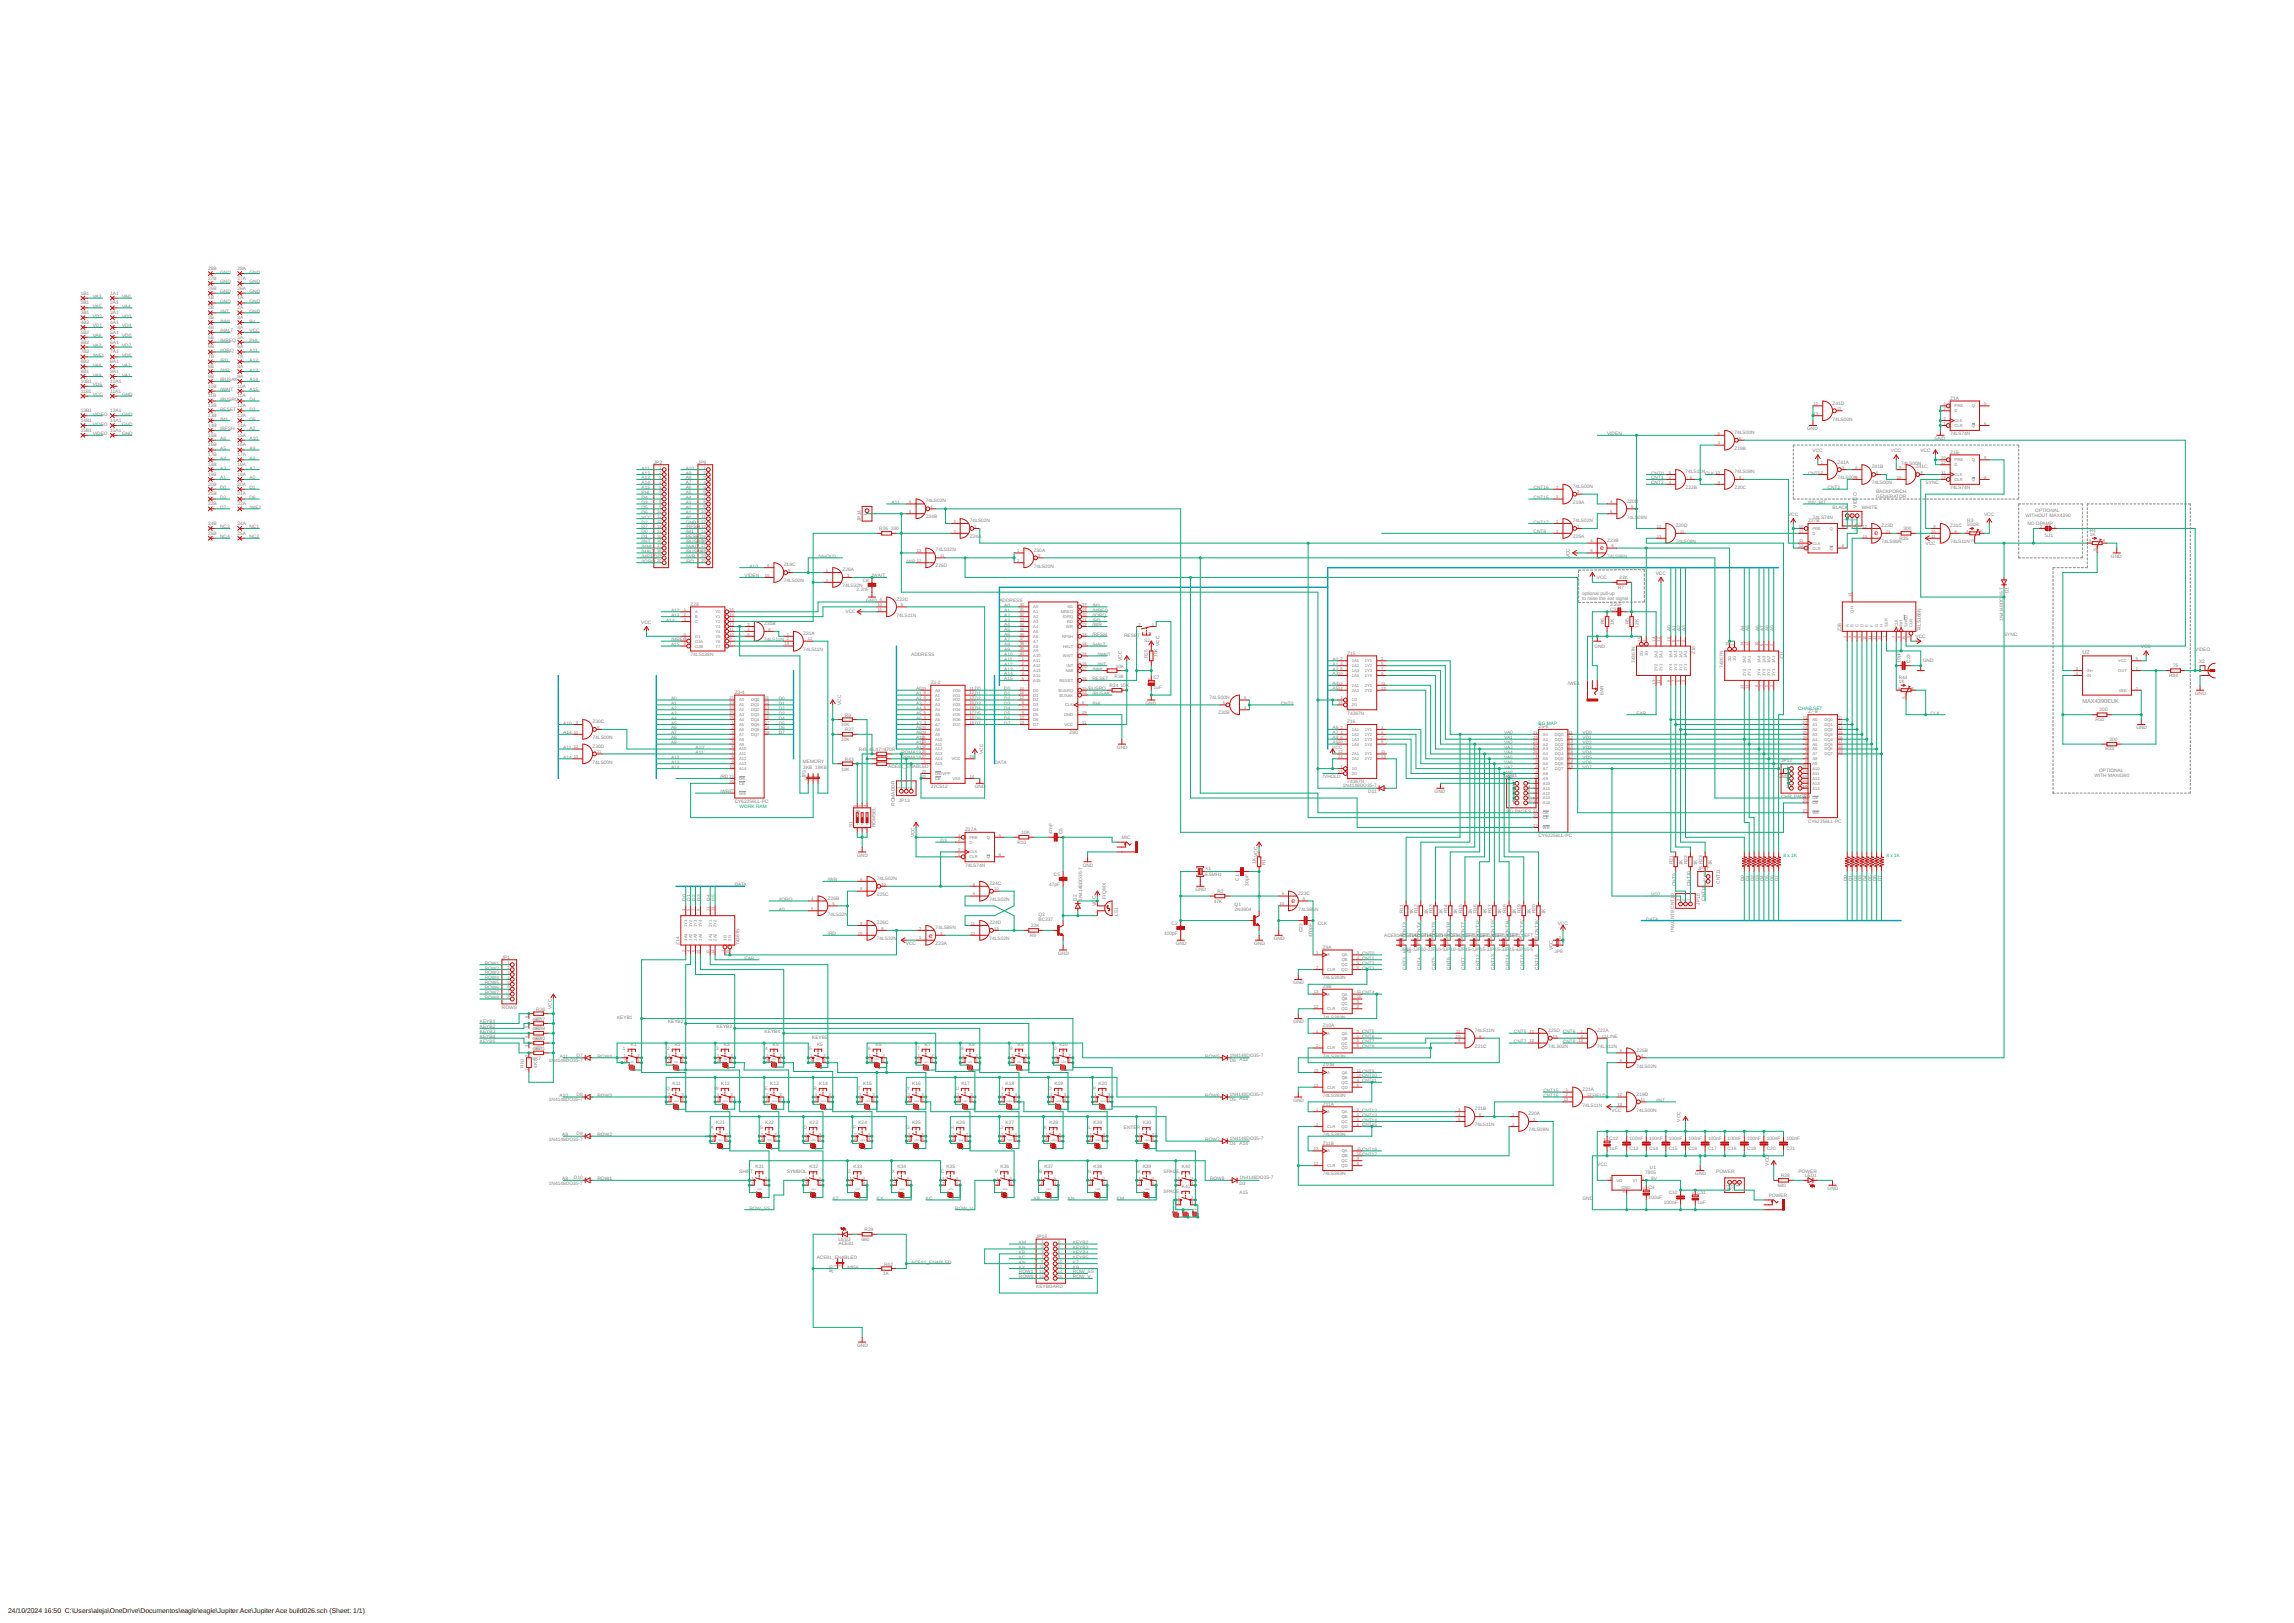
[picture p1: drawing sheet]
<svg xmlns="http://www.w3.org/2000/svg" width="1189mm" height="841mm" viewBox="0 0 1189 841" stroke-linecap="round" stroke-linejoin="round" font-family="sans-serif">
<defs><g id="words">
<g font-size="3.6" fill="#c90d0c">
<text x="972" y="277">e</text>
<text x="829" y="285">e</text>
<text x="669" y="468">e</text>
<text x="481" y="486">e</text>
</g>
<g font-size="3.5">
<text x="4" y="836">24/10/2024</text>
<text x="23" y="836">16:50 C:\Users\aleja\OneDrive\Documentos\eagle\eagle\Jupiter Ace\Jupiter Ace build026.sch (Sheet: 1/1)</text>
</g>
<g font-size="2.9" fill="#808080">
<text x="1079" y="339">U2</text>
<text x="1079" y="364">MAX4390EUK</text>
</g>
<g font-size="2.5" fill="#808080">
<text x="108" y="140">28B</text>
<text x="114" y="142">GND</text>
<text x="123" y="140">28A</text>
<text x="129" y="142">GND</text>
<text x="108" y="145">27B</text>
<text x="114" y="147">GND</text>
<text x="123" y="145">27A</text>
<text x="129" y="147">GND</text>
<text x="42" y="153">1B1</text>
<text x="48" y="154">VA3</text>
<text x="57" y="153">1A1</text>
<text x="63" y="154">VA0</text>
<text x="108" y="155">1B</text>
<text x="108" y="150">26B</text>
<text x="114" y="152">GND</text>
<text x="123" y="155">1A</text>
<text x="123" y="150">26A</text>
<text x="129" y="152">GND</text>
<text x="42" y="158">2B1</text>
<text x="48" y="160">VA5</text>
<text x="57" y="158">2A1</text>
<text x="63" y="160">VA4</text>
<text x="108" y="160">2B</text>
<text x="114" y="157">GND</text>
<text x="123" y="160">2A</text>
<text x="129" y="157">GND</text>
<text x="42" y="168">4B2</text>
<text x="42" y="163">3B1</text>
<text x="48" y="165">VD2</text>
<text x="57" y="168">4A1</text>
<text x="57" y="163">3A1</text>
<text x="63" y="165">VD3</text>
<text x="108" y="165">3B</text>
<text x="114" y="162">/INT</text>
<text x="114" y="167">/NMI</text>
<text x="123" y="165">3A</text>
<text x="129" y="162">GND</text>
<text x="129" y="167">9V</text>
<text x="42" y="173">5B2</text>
<text x="48" y="170">VD1</text>
<text x="57" y="173">5A1</text>
<text x="63" y="170">VD4</text>
<text x="108" y="170">4B</text>
<text x="114" y="172">/HALT</text>
<text x="123" y="170">4A</text>
<text x="129" y="172">VCC</text>
<text x="42" y="178">6B2</text>
<text x="48" y="175">VA6</text>
<text x="48" y="180">VA2</text>
<text x="57" y="178">6A1</text>
<text x="63" y="175">VD0</text>
<text x="63" y="180">VD7</text>
<text x="108" y="175">5B</text>
<text x="114" y="177">/MREQ</text>
<text x="123" y="175">5A</text>
<text x="129" y="177">PHI</text>
<text x="42" y="183">7B2</text>
<text x="48" y="185">/WE1</text>
<text x="57" y="183">7A1</text>
<text x="63" y="185">VD5</text>
<text x="108" y="181">6B</text>
<text x="108" y="186">7B</text>
<text x="114" y="182">/IORQ</text>
<text x="123" y="181">6A</text>
<text x="123" y="186">7A</text>
<text x="129" y="182">A11</text>
<text x="42" y="188">8B2</text>
<text x="48" y="190">VA8</text>
<text x="57" y="188">8A1</text>
<text x="63" y="190">VA7</text>
<text x="108" y="191">8B</text>
<text x="114" y="187">/RD</text>
<text x="123" y="191">8A</text>
<text x="129" y="187">A12</text>
<text x="42" y="193">9B1</text>
<text x="48" y="195">VA9</text>
<text x="57" y="193">9A1</text>
<text x="63" y="195">VA1</text>
<text x="108" y="196">9B</text>
<text x="114" y="193">/WR</text>
<text x="114" y="198">/BUSAK</text>
<text x="123" y="196">9A</text>
<text x="129" y="193">A13</text>
<text x="129" y="198">A14</text>
<text x="42" y="198">10B1</text>
<text x="42" y="203">11B1</text>
<text x="48" y="200">VD6</text>
<text x="57" y="198">10A1</text>
<text x="57" y="203">11A1</text>
<text x="108" y="201">10B</text>
<text x="114" y="203">/WAIT</text>
<text x="123" y="201">10A</text>
<text x="129" y="203">A15</text>
<text x="48" y="205">VCC</text>
<text x="63" y="205">GND</text>
<text x="108" y="206">11B</text>
<text x="114" y="208">/BUSRQ</text>
<text x="123" y="206">11A</text>
<text x="129" y="208">D4</text>
<text x="950" y="210">Z41D</text>
<text x="1011" y="207">Z1A</text>
<text x="42" y="214">13B1</text>
<text x="48" y="215">VIDEO</text>
<text x="57" y="214">13A1</text>
<text x="63" y="215">GND</text>
<text x="108" y="211">12B</text>
<text x="114" y="213">RESET</text>
<text x="123" y="211">12A</text>
<text x="129" y="213">D3</text>
<text x="42" y="219">14B1</text>
<text x="48" y="221">VIDEO</text>
<text x="57" y="219">14A1</text>
<text x="63" y="221">GND</text>
<text x="108" y="216">13B</text>
<text x="108" y="221">14B</text>
<text x="114" y="218">/M1</text>
<text x="123" y="216">13A</text>
<text x="123" y="221">14A</text>
<text x="129" y="218">D5</text>
<text x="950" y="218">74LS00N</text>
<text x="42" y="224">15B1</text>
<text x="48" y="226">VIDEO</text>
<text x="57" y="224">15A1</text>
<text x="63" y="226">GND</text>
<text x="108" y="226">15B</text>
<text x="114" y="223">/RFSH</text>
<text x="123" y="226">15A</text>
<text x="129" y="223">A2</text>
<text x="833" y="226">VIDEN</text>
<text x="899" y="225">74LS00N</text>
<text x="937" y="223">GND</text>
<text x="1011" y="226">74LS74N</text>
<text x="108" y="231">16B</text>
<text x="114" y="228">A6</text>
<text x="114" y="233">A5</text>
<text x="123" y="231">16A</text>
<text x="129" y="228">A10</text>
<text x="129" y="233">A9</text>
<text x="899" y="233">Z19B</text>
<text x="1003" y="228">GND</text>
<text x="108" y="236">17B</text>
<text x="114" y="238">A4</text>
<text x="123" y="236">17A</text>
<text x="129" y="238">A8</text>
<text x="939" y="234">VCC</text>
<text x="980" y="234">VCC</text>
<text x="995" y="234">VCC</text>
<text x="1011" y="235">Z1B</text>
<text x="108" y="242">18B</text>
<text x="114" y="243">A3</text>
<text x="123" y="242">18A</text>
<text x="129" y="243">A7</text>
<text x="333" y="243">A11</text>
<text x="333" y="246">A12</text>
<text x="339" y="240">JP2</text>
<text x="355" y="243">A10</text>
<text x="355" y="246">A9</text>
<text x="362" y="240">JP9</text>
<text x="856" y="246">CNT0</text>
<text x="874" y="245">74LS11N</text>
<text x="884" y="246">CLK</text>
<text x="899" y="245">74LS08N</text>
<text x="937" y="246">CNT5</text>
<text x="952" y="240">Z41A</text>
<text x="970" y="243">Z41B</text>
<text x="985" y="241">74</text>
<text x="988" y="241">LS00N</text>
<text x="993" y="243">Z41C</text>
<text x="108" y="247">19B</text>
<text x="108" y="252">20B</text>
<text x="114" y="248">A1</text>
<text x="123" y="247">19A</text>
<text x="123" y="252">20A</text>
<text x="129" y="248">A0</text>
<text x="333" y="248">A13</text>
<text x="333" y="251">A14</text>
<text x="355" y="248">A8</text>
<text x="355" y="251">A7</text>
<text x="856" y="248">CNT1</text>
<text x="856" y="251">CNT2</text>
<text x="952" y="248">74LS00N</text>
<text x="970" y="251">74LS00N</text>
<text x="998" y="251">SYNC</text>
<text x="108" y="257">21B</text>
<text x="114" y="254">D0</text>
<text x="123" y="257">21A</text>
<text x="129" y="254">D1</text>
<text x="333" y="254">A15</text>
<text x="333" y="256">PHI</text>
<text x="355" y="254">A6</text>
<text x="355" y="256">A5</text>
<text x="795" y="254">CNT16</text>
<text x="815" y="253">74LS00N</text>
<text x="874" y="253">Z22B</text>
<text x="899" y="253">Z20C</text>
<text x="947" y="254">CNT2</text>
<text x="972" y="255">BACKPORCH</text>
<text x="972" y="258">GENERATOR</text>
<text x="1011" y="254">74LS74N</text>
<text x="108" y="262">22B</text>
<text x="114" y="259">D2</text>
<text x="114" y="264">D7</text>
<text x="123" y="262">22A</text>
<text x="129" y="259">D6</text>
<text x="129" y="264">/WE1</text>
<text x="333" y="261">D3</text>
<text x="333" y="259">D4</text>
<text x="333" y="264">D5</text>
<text x="355" y="264">A2</text>
<text x="355" y="261">A3</text>
<text x="355" y="259">A4</text>
<text x="462" y="261">A11</text>
<text x="480" y="260">74LS02N</text>
<text x="795" y="259">CNT15</text>
<text x="815" y="261">Z19A</text>
<text x="843" y="261">Z20B</text>
<text x="937" y="261">INV_BIT</text>
<text x="950" y="264">BLACK</text>
<text x="962" y="263" transform="rotate(-90 962 263)">VIDEO</text>
<text x="965" y="264">WHITE</text>
<text x="333" y="269">VCC</text>
<text x="333" y="266">D6</text>
<text x="355" y="269">A0</text>
<text x="355" y="266">A1</text>
<text x="480" y="269">Z24B</text>
<text x="843" y="269">74LS08N</text>
<text x="927" y="267">VCC</text>
<text x="940" y="269">74LS74N</text>
<text x="1028" y="267">VCC</text>
<text x="1050" y="268">WITHOUT MAX4390</text>
<text x="1055" y="265">OPTIONAL</text>
<text x="108" y="272">24B</text>
<text x="114" y="274">NC3</text>
<text x="123" y="272">24A</text>
<text x="129" y="274">NC1</text>
<text x="333" y="271">D2</text>
<text x="333" y="274">D7</text>
<text x="355" y="271">GND</text>
<text x="355" y="274">/RFSH</text>
<text x="446" y="270" transform="rotate(-90 446 270)">JP14</text>
<text x="456" y="275">R26</text>
<text x="462" y="275">330</text>
<text x="503" y="271">74LS02N</text>
<text x="795" y="271">CNT17</text>
<text x="815" y="271">74LS02N</text>
<text x="868" y="273">Z20D</text>
<text x="937" y="271">Z27B</text>
<text x="963" y="276" transform="rotate(-90 963 276)">JP4</text>
<text x="975" y="273">Z23D</text>
<text x="987" y="275">300</text>
<text x="1011" y="273">Z31C</text>
<text x="1020" y="273">500R</text>
<text x="1020" y="270">R3</text>
<text x="1051" y="272">NO OPAMP</text>
<text x="1083" y="275">R4</text>
<text x="108" y="277">25B</text>
<text x="114" y="279">NC4</text>
<text x="123" y="277">25A</text>
<text x="129" y="279">NC2</text>
<text x="333" y="276">D0</text>
<text x="333" y="279">D1</text>
<text x="333" y="281">/INT</text>
<text x="355" y="279">RESE</text>
<text x="355" y="276">/M1</text>
<text x="355" y="281">/BUSRQ</text>
<text x="362" y="279">T</text>
<text x="503" y="279">Z24A</text>
<text x="795" y="276">CNT8</text>
<text x="815" y="279">Z25A</text>
<text x="833" y="281">Z23B</text>
<text x="868" y="281">74LS08N</text>
<text x="975" y="281">74LS86N</text>
<text x="984" y="280">R35</text>
<text x="1011" y="281">74LS11N</text>
<text x="1060" y="278">SJ1</text>
<text x="1083" y="278">1K</text>
<text x="333" y="287">/HALT</text>
<text x="333" y="284">/NMI</text>
<text x="355" y="284">/WAIT</text>
<text x="355" y="287">/BUSAK</text>
<text x="485" y="286">74LS32N</text>
<text x="536" y="286">Z30A</text>
<text x="998" y="282">VCC</text>
<text x="333" y="289">/MREQ</text>
<text x="333" y="292">/IORQ</text>
<text x="355" y="289">/WR</text>
<text x="355" y="292">/RD</text>
<text x="406" y="294">Z19C</text>
<text x="424" y="289">/VHOLD</text>
<text x="470" y="292">/WR</text>
<text x="814" y="289" transform="rotate(-90 814 289)">VCC</text>
<text x="833" y="289">74LS86N</text>
<text x="1094" y="289">GND</text>
<text x="386" y="299">VIDEN</text>
<text x="388" y="294">A10</text>
<text x="437" y="296">Z26A</text>
<text x="452" y="299">/</text>
<text x="453" y="299">WAIT</text>
<text x="485" y="294">Z26D</text>
<text x="536" y="294">74LS00N</text>
<text x="839" y="300">33K</text>
<text x="858" y="298">VCC</text>
<text x="406" y="302">74LS00N</text>
<text x="437" y="304">74LS32N</text>
<text x="447" y="301">C8</text>
<text x="828" y="300">VCC</text>
<text x="839" y="305">R7</text>
<text x="444" y="306">2.2nF</text>
<text x="449" y="312">GND</text>
<text x="465" y="311">Z22C</text>
<text x="518" y="312">ADDRESS</text>
<text x="820" y="308">optional pull-up</text>
<text x="820" y="311">to raise the ear signal</text>
<text x="1038" y="309" transform="rotate(-90 1038 309)">35-7</text>
<text x="1041" y="308" transform="rotate(-90 1041 308)">D1</text>
<text x="348" y="317">A12</text>
<text x="358" y="314">Z29</text>
<text x="438" y="318">VCC</text>
<text x="520" y="314">A0</text>
<text x="520" y="317">A1</text>
<text x="566" y="317">/MREQ</text>
<text x="566" y="314">/M1</text>
<text x="834" y="314">2.2uF</text>
<text x="834" y="317">C3</text>
<text x="332" y="323">VCC</text>
<text x="345" y="322">A14</text>
<text x="348" y="320">A13</text>
<text x="396" y="324">Z31B</text>
<text x="465" y="320">74LS11N</text>
<text x="520" y="320">A2</text>
<text x="520" y="322">A3</text>
<text x="566" y="322">/RD</text>
<text x="566" y="320">/IORQ</text>
<text x="831" y="323" transform="rotate(-90 831 323)">R6</text>
<text x="836" y="324" transform="rotate(-90 836 324)">1K</text>
<text x="844" y="323" transform="rotate(-90 844 323)">R5</text>
<text x="1038" y="322" transform="rotate(-90 1038 322)">1N4148DO</text>
<text x="416" y="329">Z31A</text>
<text x="520" y="330">A6</text>
<text x="520" y="327">A5</text>
<text x="520" y="325">A4</text>
<text x="566" y="325">/WR</text>
<text x="566" y="330">/RFSH</text>
<text x="849" y="325" transform="rotate(-90 849 325)">12K</text>
<text x="866" y="327" transform="rotate(-90 866 327)">A0</text>
<text x="868" y="327" transform="rotate(-90 868 327)">A1</text>
<text x="871" y="327" transform="rotate(-90 871 327)">A2</text>
<text x="874" y="327" transform="rotate(-90 874 327)">A3</text>
<text x="904" y="327" transform="rotate(-90 904 327)">A4</text>
<text x="907" y="327" transform="rotate(-90 907 327)">A5</text>
<text x="912" y="327" transform="rotate(-90 912 327)">A6</text>
<text x="914" y="327" transform="rotate(-90 914 327)">A7</text>
<text x="917" y="327" transform="rotate(-90 917 327)">A8</text>
<text x="919" y="327" transform="rotate(-90 919 327)">A9</text>
<text x="954" y="327" transform="rotate(-90 954 327)">Z28</text>
<text x="995" y="327" transform="rotate(-90 995 327)">74LS166N</text>
<text x="1039" y="330">SYNC</text>
<text x="348" y="335">A15</text>
<text x="348" y="332">/MREQ</text>
<text x="396" y="332">74LS11N</text>
<text x="520" y="335">A8</text>
<text x="520" y="332">A7</text>
<text x="566" y="335">/HALT</text>
<text x="583" y="330">RESE</text>
<text x="589" y="330">T</text>
<text x="593" y="333">S2</text>
<text x="601" y="335" transform="rotate(-90 601 335)">VCC</text>
<text x="826" y="336">GND</text>
<text x="993" y="331">VCC</text>
<text x="1110" y="336">VCC</text>
<text x="358" y="340">74LS138N</text>
<text x="416" y="337">74LS11N</text>
<text x="472" y="340">ADDRESS</text>
<text x="520" y="340">A10</text>
<text x="520" y="337">A9</text>
<text x="569" y="340">/WAIT</text>
<text x="595" y="341" transform="rotate(-90 595 341)">R25</text>
<text x="600" y="341" transform="rotate(-90 600 341)">10K</text>
<text x="698" y="339">Z15</text>
<text x="878" y="339" transform="rotate(-90 878 339)">Z18</text>
<text x="924" y="342" transform="rotate(-90 924 342)">Z17</text>
<text x="1138" y="337">VIDEO</text>
<text x="520" y="342">A11</text>
<text x="520" y="345">A12</text>
<text x="520" y="347">A13</text>
<text x="566" y="347">/NMI</text>
<text x="569" y="345">/INT</text>
<text x="578" y="346">10K</text>
<text x="581" y="342" transform="rotate(-90 581 342)">VCC</text>
<text x="691" y="342">A0</text>
<text x="691" y="345">A1</text>
<text x="691" y="347">A2</text>
<text x="847" y="344" transform="rotate(-90 847 344)">74367N</text>
<text x="893" y="346" transform="rotate(-90 893 346)">74367N</text>
<text x="985" y="343" transform="rotate(-90 985 343)">10pF</text>
<text x="990" y="343" transform="rotate(-90 990 343)">C23</text>
<text x="996" y="343">GND</text>
<text x="1126" y="346">75</text>
<text x="1140" y="344">X2</text>
<text x="520" y="350">A14</text>
<text x="520" y="353">A15</text>
<text x="566" y="353">RESET</text>
<text x="578" y="351">R39</text>
<text x="598" y="352">C7</text>
<text x="691" y="350">A3</text>
<text x="984" y="354">1K</text>
<text x="984" y="352">R44</text>
<text x="1124" y="351">R34</text>
<text x="381" y="360">Z3-4</text>
<text x="475" y="358">A0</text>
<text x="482" y="354">Z1-2</text>
<text x="505" y="358">D0</text>
<text x="520" y="358">D0</text>
<text x="564" y="358">/BUSRQ</text>
<text x="575" y="356">R24</text>
<text x="581" y="356">10K</text>
<text x="598" y="357">1uF</text>
<text x="691" y="358">A5</text>
<text x="691" y="355">A4</text>
<text x="813" y="355">/WE1</text>
<text x="348" y="363">A0</text>
<text x="348" y="365">A1</text>
<text x="404" y="363">D0</text>
<text x="404" y="365">D1</text>
<text x="436" y="365" transform="rotate(-90 436 365)">VCC</text>
<text x="475" y="360">A1</text>
<text x="475" y="363">A2</text>
<text x="475" y="365">A3</text>
<text x="505" y="360">D1</text>
<text x="505" y="363">D2</text>
<text x="505" y="365">D3</text>
<text x="520" y="360">D1</text>
<text x="520" y="363">D2</text>
<text x="520" y="365">D3</text>
<text x="566" y="365">PHI</text>
<text x="566" y="360">/BUSAK</text>
<text x="594" y="365">GND</text>
<text x="627" y="362">74LS00N</text>
<text x="664" y="365">CNT0</text>
<text x="831" y="360" transform="rotate(-90 831 360)">EAR</text>
<text x="1138" y="360">GND</text>
<text x="348" y="368">A2</text>
<text x="348" y="370">A3</text>
<text x="404" y="368">D2</text>
<text x="404" y="370">D3</text>
<text x="438" y="371">R8</text>
<text x="475" y="370">A5</text>
<text x="475" y="368">A4</text>
<text x="505" y="368">D4</text>
<text x="505" y="370">D5</text>
<text x="520" y="368">D4</text>
<text x="520" y="370">D5</text>
<text x="631" y="370">Z30B</text>
<text x="698" y="370">74367N</text>
<text x="848" y="370">EAR</text>
<text x="937" y="370">Z7-8</text>
<text x="1000" y="370">CLK</text>
<text x="1088" y="369">200</text>
<text x="292" y="375">A10</text>
<text x="307" y="375">Z30C</text>
<text x="348" y="378">A6</text>
<text x="348" y="375">A5</text>
<text x="348" y="373">A4</text>
<text x="404" y="373">D4</text>
<text x="404" y="375">D5</text>
<text x="404" y="378">D6</text>
<text x="436" y="376">10K</text>
<text x="475" y="378">A8</text>
<text x="475" y="375">A7</text>
<text x="475" y="373">A6</text>
<text x="505" y="373">D6</text>
<text x="505" y="375">D7</text>
<text x="520" y="373">D6</text>
<text x="520" y="375">D7</text>
<text x="691" y="378">A6</text>
<text x="698" y="375">Z16</text>
<text x="797" y="377">Z5-6</text>
<text x="1086" y="374">R32</text>
<text x="1107" y="378">GND</text>
<text x="292" y="381">A14</text>
<text x="307" y="383">74LS00N</text>
<text x="348" y="383">A8</text>
<text x="348" y="381">A7</text>
<text x="404" y="381">D7</text>
<text x="438" y="379">R27</text>
<text x="475" y="383">A10</text>
<text x="475" y="381">A9</text>
<text x="554" y="381">Z80</text>
<text x="691" y="383">A8</text>
<text x="691" y="381">A7</text>
<text x="780" y="383">VA1</text>
<text x="780" y="381">VA0</text>
<text x="820" y="381">VD0</text>
<text x="820" y="383">VD1</text>
<text x="1093" y="384">200</text>
<text x="292" y="388">A11</text>
<text x="307" y="387">Z30D</text>
<text x="348" y="386">A9</text>
<text x="360" y="388">A10'</text>
<text x="436" y="384">10K</text>
<text x="445" y="389">R45</text>
<text x="450" y="389">,46,47=470R</text>
<text x="475" y="386">A11</text>
<text x="475" y="388">A12</text>
<text x="579" y="388">GND</text>
<text x="690" y="388">VCC</text>
<text x="691" y="386">A9</text>
<text x="780" y="388">VA3</text>
<text x="780" y="386">VA2</text>
<text x="820" y="386">VD2</text>
<text x="820" y="388">VD3</text>
<text x="1091" y="389">R33</text>
<text x="292" y="393">A14</text>
<text x="307" y="396">74LS00N</text>
<text x="348" y="393">A12</text>
<text x="348" y="396">A13</text>
<text x="360" y="391">A11'</text>
<text x="416" y="396">MEMORY</text>
<text x="438" y="394">R43</text>
<text x="467" y="391">ROMA13</text>
<text x="467" y="393">ROMA14</text>
<text x="510" y="391" transform="rotate(-90 510 391)">VCC</text>
<text x="515" y="396">DATA</text>
<text x="780" y="396">VA6</text>
<text x="780" y="393">VA5</text>
<text x="780" y="391">VA4</text>
<text x="820" y="391">VD4</text>
<text x="820" y="393">VD5</text>
<text x="820" y="396">VD6</text>
<text x="923" y="395">JP12</text>
<text x="348" y="398">A14</text>
<text x="416" y="398">3KB 19KB</text>
<text x="436" y="399">10K</text>
<text x="460" y="398">ACE81_ENABLED</text>
<text x="780" y="398">VA7</text>
<text x="780" y="401">VA8</text>
<text x="820" y="398">VD7</text>
<text x="1088" y="400">OPTIONAL</text>
<text x="373" y="403">/RD</text>
<text x="418" y="403" transform="rotate(-90 418 403)">JP3</text>
<text x="686" y="403">/VHOLD</text>
<text x="696" y="408">1N4148DO35-7</text>
<text x="698" y="406">74367N</text>
<text x="780" y="403">VA9</text>
<text x="781" y="403">JP11</text>
<text x="921" y="403">G</text>
<text x="923" y="403">ND</text>
<text x="1085" y="403">WITH MAX4390</text>
<text x="373" y="411">/WR</text>
<text x="482" y="408">27C512</text>
<text x="505" y="408">GND</text>
<text x="709" y="411">D11</text>
<text x="744" y="411">GND</text>
<text x="923" y="414">CHR_PAGES</text>
<text x="381" y="416">CY62256LL-PC</text>
<text x="464" y="418" transform="rotate(-90 464 418)">ROMADDR</text>
<text x="466" y="415">JP13</text>
<text x="781" y="421">B</text>
<text x="782" y="421">G PAGES</text>
<text x="442" y="429" transform="rotate(-90 442 429)">S1</text>
<text x="454" y="429" transform="rotate(-90 454 429)">ROMSEL</text>
<text x="500" y="431">Z27A</text>
<text x="937" y="426">CY62256LL-PC</text>
<text x="474" y="434" transform="rotate(-90 474 434)">VCC</text>
<text x="487" y="436">D3</text>
<text x="527" y="437">R10</text>
<text x="529" y="432">10K</text>
<text x="545" y="432" transform="rotate(-90 545 432)">47nF</text>
<text x="551" y="432" transform="rotate(-90 551 432)">C6</text>
<text x="581" y="435">MIC</text>
<text x="797" y="434">CY62256LL-PC</text>
<text x="444" y="444">GND</text>
<text x="500" y="449">74LS74N</text>
<text x="561" y="449">GND</text>
<text x="651" y="448" transform="rotate(-90 651 448)">1K</text>
<text x="652" y="444" transform="rotate(-90 652 444)">VCC</text>
<text x="656" y="448" transform="rotate(-90 656 448)">R1</text>
<text x="867" y="448" transform="rotate(-90 867 448)">R21</text>
<text x="872" y="448" transform="rotate(-90 872 448)">1K</text>
<text x="875" y="448" transform="rotate(-90 875 448)">R22</text>
<text x="880" y="448" transform="rotate(-90 880 448)">1K</text>
<text x="882" y="448" transform="rotate(-90 882 448)">R23</text>
<text x="887" y="448" transform="rotate(-90 887 448)">1K</text>
<text x="454" y="456">74LS02N</text>
<text x="546" y="454">C5</text>
<text x="625" y="454">6.5MHz</text>
<text x="625" y="451">X1</text>
<text x="880" y="451">JP1</text>
<text x="884" y="451">7</text>
<text x="381" y="459">DATA</text>
<text x="429" y="457">/WR</text>
<text x="513" y="459">Z24C</text>
<text x="544" y="459">47pF</text>
<text x="620" y="462">GND</text>
<text x="642" y="456" transform="rotate(-90 642 456)">C1</text>
<text x="647" y="459" transform="rotate(-90 647 459)">30pF</text>
<text x="868" y="459" transform="rotate(-90 868 459)">CNT9</text>
<text x="876" y="459" transform="rotate(-90 876 459)">CNT10</text>
<text x="891" y="458" transform="rotate(-90 891 458)">CNT11</text>
<text x="904" y="457" transform="rotate(-90 904 457)">D0</text>
<text x="907" y="457" transform="rotate(-90 907 457)">D1</text>
<text x="909" y="457" transform="rotate(-90 909 457)">D2</text>
<text x="912" y="457" transform="rotate(-90 912 457)">D3</text>
<text x="914" y="457" transform="rotate(-90 914 457)">D4</text>
<text x="917" y="457" transform="rotate(-90 917 457)">D5</text>
<text x="919" y="457" transform="rotate(-90 919 457)">D6</text>
<text x="922" y="457" transform="rotate(-90 922 457)">D7</text>
<text x="957" y="457" transform="rotate(-90 957 457)">D0</text>
<text x="960" y="457" transform="rotate(-90 960 457)">D1</text>
<text x="962" y="457" transform="rotate(-90 962 457)">D2</text>
<text x="965" y="457" transform="rotate(-90 965 457)">D3</text>
<text x="967" y="457" transform="rotate(-90 967 457)">D4</text>
<text x="970" y="457" transform="rotate(-90 970 457)">D5</text>
<text x="973" y="457" transform="rotate(-90 973 457)">D6</text>
<text x="975" y="457" transform="rotate(-90 975 457)">D7</text>
<text x="355" y="467" transform="rotate(-90 355 467)">D0</text>
<text x="358" y="467" transform="rotate(-90 358 467)">D1</text>
<text x="360" y="467" transform="rotate(-90 360 467)">D2</text>
<text x="363" y="467" transform="rotate(-90 363 467)">D3</text>
<text x="368" y="467" transform="rotate(-90 368 467)">D4</text>
<text x="371" y="467" transform="rotate(-90 371 467)">D5</text>
<text x="404" y="467">/IORQ</text>
<text x="429" y="466">Z26B</text>
<text x="454" y="464">Z25C</text>
<text x="513" y="467">74LS02N</text>
<text x="558" y="467" transform="rotate(-90 558 467)">D2</text>
<text x="561" y="467" transform="rotate(-90 561 467)">1N4148DO35-7</text>
<text x="573" y="466" transform="rotate(-90 573 466)">F/QMX</text>
<text x="629" y="468">47K</text>
<text x="631" y="463">R2</text>
<text x="673" y="464">Z23C</text>
<text x="856" y="464">VD7</text>
<text x="884" y="467" transform="rotate(-90 884 467)">CNT11</text>
<text x="404" y="472">A0</text>
<text x="568" y="469" transform="rotate(-90 568 469)">VCC</text>
<text x="640" y="472">2N3904</text>
<text x="640" y="469">Q1</text>
<text x="673" y="472">74LS86N</text>
<text x="727" y="473" transform="rotate(-90 727 473)">R11</text>
<text x="732" y="474" transform="rotate(-90 732 474)">1K</text>
<text x="735" y="473" transform="rotate(-90 735 473)">R12</text>
<text x="740" y="474" transform="rotate(-90 740 474)">1K</text>
<text x="742" y="473" transform="rotate(-90 742 473)">R13</text>
<text x="748" y="474" transform="rotate(-90 748 474)">1K</text>
<text x="750" y="473" transform="rotate(-90 750 473)">R14</text>
<text x="755" y="474" transform="rotate(-90 755 474)">1K</text>
<text x="758" y="473" transform="rotate(-90 758 473)">R15</text>
<text x="763" y="474" transform="rotate(-90 763 474)">1K</text>
<text x="765" y="473" transform="rotate(-90 765 473)">R16</text>
<text x="770" y="474" transform="rotate(-90 770 474)">1K</text>
<text x="773" y="473" transform="rotate(-90 773 473)">R17</text>
<text x="778" y="474" transform="rotate(-90 778 474)">1K</text>
<text x="781" y="473" transform="rotate(-90 781 473)">R18</text>
<text x="786" y="474" transform="rotate(-90 786 474)">1K</text>
<text x="788" y="473" transform="rotate(-90 788 473)">R19</text>
<text x="793" y="474" transform="rotate(-90 793 474)">1K</text>
<text x="796" y="473" transform="rotate(-90 796 473)">R20</text>
<text x="801" y="474" transform="rotate(-90 801 474)">1K</text>
<text x="881" y="469" transform="rotate(-90 881 469)">JP18</text>
<text x="429" y="474">74LS32N</text>
<text x="454" y="479">Z26C</text>
<text x="513" y="479">Z24D</text>
<text x="538" y="477">BC337</text>
<text x="538" y="474">Q3</text>
<text x="579" y="474" transform="rotate(-90 579 474)">LS1</text>
<text x="607" y="479">C2</text>
<text x="683" y="480">CLK</text>
<text x="807" y="480">VCC</text>
<text x="853" y="477">DATA</text>
<text x="868" y="476" transform="rotate(-90 868 476)">NT9,CNT10</text>
<text x="429" y="485">/RD</text>
<text x="485" y="481">74LS86N</text>
<text x="534" y="485">R9</text>
<text x="534" y="480">22K</text>
<text x="603" y="484">100pF</text>
<text x="675" y="483" transform="rotate(-90 675 483)">C22</text>
<text x="680" y="486" transform="rotate(-90 680 486)">470pF</text>
<text x="717" y="486">ACE81ARIGTHRIGTHRIGTHRIGTH</text>
<text x="727" y="486">CE81ACE81ACE81 ACE81ALCEEF8T1ALCEEF8T1ALCEEF8T1ALCEEF8T1 L</text>
<text x="729" y="485" transform="rotate(-90 729 485)">CNT3'</text>
<text x="736" y="485" transform="rotate(-90 736 485)">CNT4'</text>
<text x="744" y="485" transform="rotate(-90 744 485)">CNT5'</text>
<text x="752" y="485" transform="rotate(-90 752 485)">CNT6'</text>
<text x="759" y="485" transform="rotate(-90 759 485)">CNT7'</text>
<text x="767" y="485" transform="rotate(-90 767 485)">CNT12'</text>
<text x="774" y="485" transform="rotate(-90 774 485)">CNT13'</text>
<text x="782" y="485" transform="rotate(-90 782 485)">CNT14'</text>
<text x="790" y="485" transform="rotate(-90 790 485)">CNT15'</text>
<text x="790" y="486">EFT</text>
<text x="797" y="485" transform="rotate(-90 797 485)">CNT16'</text>
<text x="868" y="483" transform="rotate(-90 868 483)">INV,C</text>
<text x="352" y="490" transform="rotate(-90 352 490)">Z14</text>
<text x="383" y="490" transform="rotate(-90 383 490)">74367N</text>
<text x="454" y="487">74LS32N</text>
<text x="469" y="490">VCC</text>
<text x="485" y="490">Z23A</text>
<text x="513" y="487">74LS02N</text>
<text x="609" y="490">GND</text>
<text x="650" y="490">GND</text>
<text x="660" y="487">GND</text>
<text x="686" y="492">Z9A</text>
<text x="260" y="497">JP1</text>
<text x="386" y="497">EAR</text>
<text x="548" y="495">GND</text>
<text x="706" y="495">CNT0</text>
<text x="706" y="497">CNT1</text>
<text x="726" y="493">JP</text>
<text x="727" y="494">JP5</text>
<text x="729" y="493">10-1JP</text>
<text x="736" y="493">10-2JP</text>
<text x="744" y="493">10-3JP</text>
<text x="752" y="493">10-4JP</text>
<text x="759" y="493">15-1JP</text>
<text x="767" y="493">15-2JP</text>
<text x="775" y="493">15-3JP</text>
<text x="782" y="493">15-4JP</text>
<text x="790" y="493">15-5</text>
<text x="805" y="492" transform="rotate(-90 805 492)">VCC</text>
<text x="806" y="494">JP8</text>
<text x="251" y="500">ROW1</text>
<text x="251" y="502">ROW2</text>
<text x="706" y="500">CNT2</text>
<text x="706" y="502">CNT3</text>
<text x="729" y="502" transform="rotate(-90 729 502)">CNT3</text>
<text x="736" y="502" transform="rotate(-90 736 502)">CNT4</text>
<text x="744" y="502" transform="rotate(-90 744 502)">CNT5</text>
<text x="752" y="502" transform="rotate(-90 752 502)">CNT6</text>
<text x="759" y="502" transform="rotate(-90 759 502)">CNT7</text>
<text x="767" y="502" transform="rotate(-90 767 502)">CNT12</text>
<text x="774" y="502" transform="rotate(-90 774 502)">CNT13</text>
<text x="782" y="502" transform="rotate(-90 782 502)">CNT14</text>
<text x="790" y="502" transform="rotate(-90 790 502)">CNT15</text>
<text x="797" y="502" transform="rotate(-90 797 502)">CNT16</text>
<text x="251" y="505">ROW3</text>
<text x="251" y="508">ROW4</text>
<text x="686" y="508">74LS393N</text>
<text x="251" y="510">ROW5</text>
<text x="251" y="513">ROW6</text>
<text x="251" y="515">ROW7</text>
<text x="670" y="510">GND</text>
<text x="686" y="512">Z9B</text>
<text x="706" y="515">CNT4</text>
<text x="251" y="518">ROW8</text>
<text x="260" y="523">ROWS</text>
<text x="278" y="524">R36</text>
<text x="286" y="523" transform="rotate(-90 286 523)">VCC</text>
<text x="320" y="528">KEYB1</text>
<text x="686" y="528">74LS393N</text>
<text x="249" y="530">KEYB1</text>
<text x="249" y="533">KEYB2</text>
<text x="276" y="529">4K7</text>
<text x="276" y="534">4K7</text>
<text x="278" y="529">R37</text>
<text x="278" y="534">R38</text>
<text x="346" y="530">KEYB2</text>
<text x="371" y="533">KEYB3</text>
<text x="670" y="530">GND</text>
<text x="686" y="532">Z10A</text>
<text x="249" y="535">KEYB3</text>
<text x="249" y="538">KEYB4</text>
<text x="276" y="539">4K7</text>
<text x="278" y="539">R40</text>
<text x="396" y="535">KEYB4</text>
<text x="421" y="538">KEYB5</text>
<text x="706" y="538">CNT6</text>
<text x="706" y="535">CNT5</text>
<text x="764" y="535">74LS11N</text>
<text x="785" y="535">CNT5</text>
<text x="802" y="535">Z25D</text>
<text x="810" y="535">CNT6</text>
<text x="828" y="535">Z22A</text>
<text x="833" y="538">LINE</text>
<text x="249" y="541">KEYB5</text>
<text x="276" y="544">4K7</text>
<text x="278" y="544">R41</text>
<text x="323" y="544">1</text>
<text x="327" y="542">K1</text>
<text x="346" y="544">2</text>
<text x="350" y="542">K2</text>
<text x="371" y="544">3</text>
<text x="375" y="542">K3</text>
<text x="397" y="544">4</text>
<text x="401" y="542">K4</text>
<text x="419" y="544">5</text>
<text x="423" y="542">K5</text>
<text x="450" y="544">6</text>
<text x="454" y="542">K6</text>
<text x="475" y="544">7</text>
<text x="479" y="542">K7</text>
<text x="498" y="544">8</text>
<text x="502" y="542">K8</text>
<text x="524" y="544">9</text>
<text x="528" y="542">K9</text>
<text x="546" y="544">0</text>
<text x="549" y="542">K10</text>
<text x="706" y="543">CNT8</text>
<text x="706" y="541">CNT7</text>
<text x="764" y="543">Z21C</text>
<text x="785" y="541">CNT7</text>
<text x="802" y="543">74LS02N</text>
<text x="810" y="541">CNT8</text>
<text x="828" y="543">74LS11N</text>
<text x="848" y="545">Z25B</text>
<text x="276" y="549">4K7</text>
<text x="284" y="550">1N4148DO35-7</text>
<text x="290" y="548">A11</text>
<text x="299" y="548">D7</text>
<text x="310" y="548">ROW4</text>
<text x="625" y="548">ROW5</text>
<text x="637" y="548">1N4148DO35-7</text>
<text x="637" y="550">D6</text>
<text x="642" y="550">A12</text>
<text x="686" y="548">74LS393N</text>
<text x="272" y="553" transform="rotate(-90 272 553)">RN1</text>
<text x="278" y="553" transform="rotate(-90 278 553)">4K7</text>
<text x="686" y="553">Z10B</text>
<text x="706" y="556">CNT9</text>
<text x="848" y="553">74LS02N</text>
<text x="349" y="562">K11</text>
<text x="374" y="562">K12</text>
<text x="399" y="562">K13</text>
<text x="425" y="562">K14</text>
<text x="447" y="562">K15</text>
<text x="473" y="562">K16</text>
<text x="498" y="562">K17</text>
<text x="521" y="562">K18</text>
<text x="546" y="562">K19</text>
<text x="569" y="562">K20</text>
<text x="706" y="558">CNT10</text>
<text x="706" y="561">CNT</text>
<text x="711" y="561">11</text>
<text x="290" y="568">A10</text>
<text x="299" y="568">D8</text>
<text x="310" y="568">ROW3</text>
<text x="345" y="565">Q</text>
<text x="370" y="565">W</text>
<text x="396" y="565">E</text>
<text x="422" y="565">R</text>
<text x="445" y="565">T</text>
<text x="470" y="565">Y</text>
<text x="495" y="565">U</text>
<text x="519" y="565">I</text>
<text x="543" y="565">O</text>
<text x="566" y="565">P</text>
<text x="625" y="568">ROW6</text>
<text x="637" y="568">1N4148DO35-7</text>
<text x="686" y="568">74LS393N</text>
<text x="800" y="568">CNT16</text>
<text x="800" y="566">CNT15</text>
<text x="820" y="565">Z21A</text>
<text x="825" y="568">FIELD</text>
<text x="848" y="568">Z19D</text>
<text x="284" y="571">1N4148DO35-7</text>
<text x="637" y="571">D5</text>
<text x="642" y="570">A13</text>
<text x="670" y="571">GND</text>
<text x="686" y="573">Z11A</text>
<text x="764" y="575">Z21B</text>
<text x="820" y="574">74LS11N</text>
<text x="858" y="571">/INT</text>
<text x="706" y="581">CNT14</text>
<text x="706" y="579">CNT13</text>
<text x="706" y="576">CNT12</text>
<text x="792" y="578">Z20A</text>
<text x="835" y="576">VCC</text>
<text x="848" y="576">74LS00N</text>
<text x="871" y="581" transform="rotate(-90 871 581)">VCC</text>
<text x="368" y="585">A</text>
<text x="371" y="582">K21</text>
<text x="394" y="585">S</text>
<text x="397" y="582">K22</text>
<text x="416" y="585">D</text>
<text x="419" y="582">K23</text>
<text x="442" y="585">F</text>
<text x="445" y="582">K24</text>
<text x="470" y="585">G</text>
<text x="473" y="582">K25</text>
<text x="493" y="585">H</text>
<text x="496" y="582">K26</text>
<text x="519" y="585">J</text>
<text x="521" y="582">K27</text>
<text x="541" y="585">K</text>
<text x="544" y="582">K28</text>
<text x="564" y="585">L</text>
<text x="567" y="582">K29</text>
<text x="582" y="585">ENTE</text>
<text x="589" y="585">R</text>
<text x="592" y="582">K30</text>
<text x="706" y="584">CNT</text>
<text x="711" y="584">15</text>
<text x="764" y="584">74LS11N</text>
<text x="792" y="586">74LS08N</text>
<text x="284" y="591">1N4148DO35-7</text>
<text x="291" y="589">A9</text>
<text x="299" y="588">D9</text>
<text x="310" y="589">ROW2</text>
<text x="625" y="591">ROW7</text>
<text x="637" y="591">1N4148DO35-7</text>
<text x="637" y="594">D4</text>
<text x="642" y="593">A14</text>
<text x="686" y="589">74LS393N</text>
<text x="686" y="593">Z11B</text>
<text x="834" y="591">C12</text>
<text x="845" y="591">100nF</text>
<text x="855" y="591">100nF</text>
<text x="865" y="591">100nF</text>
<text x="875" y="591">100nF</text>
<text x="885" y="591">100nF</text>
<text x="895" y="591">100nF</text>
<text x="906" y="591">100nF</text>
<text x="916" y="591">100nF</text>
<text x="926" y="591">100nF</text>
<text x="706" y="596">CNT16</text>
<text x="706" y="599">CNT17</text>
<text x="834" y="596">1uF</text>
<text x="845" y="596">C13</text>
<text x="855" y="596">C14</text>
<text x="865" y="596">C15</text>
<text x="875" y="596">C16</text>
<text x="885" y="596">C17</text>
<text x="895" y="596">C18</text>
<text x="906" y="596">C19</text>
<text x="916" y="596">C20</text>
<text x="926" y="596">C21</text>
<text x="392" y="605">K31</text>
<text x="419" y="605">K32</text>
<text x="442" y="605">K33</text>
<text x="465" y="605">K34</text>
<text x="491" y="605">K35</text>
<text x="519" y="605">K36</text>
<text x="541" y="605">K37</text>
<text x="567" y="605">K38</text>
<text x="592" y="605">K39</text>
<text x="613" y="605">K40</text>
<text x="828" y="604">VCC</text>
<text x="855" y="606">U1</text>
<text x="917" y="604" transform="rotate(-90 917 604)">VCC</text>
<text x="291" y="612">A8</text>
<text x="297" y="611">D10</text>
<text x="310" y="612">ROW1</text>
<text x="383" y="608">SHIF</text>
<text x="389" y="608">T</text>
<text x="408" y="608">SYMBOL</text>
<text x="440" y="608">Z</text>
<text x="462" y="608">X</text>
<text x="488" y="608">C</text>
<text x="516" y="608">V</text>
<text x="538" y="608">B</text>
<text x="564" y="608">N</text>
<text x="589" y="608">M</text>
<text x="603" y="608">SPAC</text>
<text x="610" y="608">E</text>
<text x="627" y="612">ROW8</text>
<text x="642" y="611">1N4148DO35-7</text>
<text x="686" y="609">74LS393N</text>
<text x="853" y="608">7805</text>
<text x="856" y="612">9V</text>
<text x="879" y="609">GND</text>
<text x="889" y="608">POWER</text>
<text x="923" y="610">R28</text>
<text x="932" y="608">POWER</text>
<text x="935" y="610">LED1</text>
<text x="284" y="614">1N4148DO35-7</text>
<text x="603" y="618">SPAC</text>
<text x="610" y="618">E</text>
<text x="613" y="615">K41</text>
<text x="642" y="614">D3</text>
<text x="854" y="616">C9</text>
<text x="895" y="617">JP7</text>
<text x="921" y="615">680</text>
<text x="947" y="617">GND</text>
<text x="432" y="622">KZ</text>
<text x="454" y="622">KX</text>
<text x="480" y="622">KC</text>
<text x="536" y="622">KB</text>
<text x="553" y="622">KN</text>
<text x="579" y="622">KM</text>
<text x="642" y="618">A15</text>
<text x="820" y="622">GND</text>
<text x="854" y="621">100uF</text>
<text x="862" y="624">100nF</text>
<text x="865" y="619">C10</text>
<text x="880" y="624">1uF</text>
<text x="880" y="619">C11</text>
<text x="917" y="620">POWER</text>
<text x="388" y="627">ROW_SS</text>
<text x="495" y="627">ROW_V</text>
<text x="448" y="638">R29</text>
<text x="537" y="641">JP16</text>
<text x="435" y="645">ACE81</text>
<text x="435" y="643">LED2</text>
<text x="446" y="643">680</text>
<text x="528" y="647">KN</text>
<text x="528" y="645">KM</text>
<text x="556" y="645">KEYB2</text>
<text x="556" y="647">KEYB3</text>
<text x="423" y="652">ACE81_ENABLED</text>
<text x="528" y="652">KC</text>
<text x="528" y="650">KB</text>
<text x="556" y="650">KEYB4</text>
<text x="556" y="652">KEYB5</text>
<text x="432" y="660" transform="rotate(-90 432 660)">JP</text>
<text x="432" y="657" transform="rotate(-90 432 657)">6</text>
<text x="439" y="657">N$56</text>
<text x="458" y="656">R42</text>
<text x="472" y="655">ACE81_ENABLED</text>
<text x="528" y="660">ROW1</text>
<text x="528" y="657">KX</text>
<text x="528" y="655">KN</text>
<text x="556" y="655">KZ</text>
<text x="556" y="657">KB</text>
<text x="556" y="660">ROW_SS</text>
<text x="458" y="661">1K</text>
<text x="528" y="662">ROW8</text>
<text x="556" y="662">ROW_V</text>
<text x="537" y="668">KEYBOARD</text>
<text x="444" y="698">GND</text>
</g>
<g font-size="2.5" fill="#0dab76">
<text x="932" y="368">CHAR SET</text>
<text x="797" y="375">BG MAP</text>
<text x="383" y="419">WORK RAM</text>
<text x="924" y="444">8 x 1K</text>
<text x="978" y="444">8 x 1K</text>
</g>
<g font-size="2.1" fill="#808080">
<text x="940" y="210">12</text>
<text x="1007" y="210">4</text>
<text x="1028" y="210">5</text>
<text x="940" y="215">13</text>
<text x="952" y="213">11</text>
<text x="1007" y="213">2</text>
<text x="1013" y="214">D</text>
<text x="1013" y="211">PRE</text>
<text x="1022" y="211">Q</text>
<text x="1007" y="220">1</text>
<text x="1007" y="218">3</text>
<text x="1013" y="221">CLR</text>
<text x="1013" y="219">CLK</text>
<text x="1022" y="221">Q</text>
<text x="1028" y="220">6</text>
<text x="890" y="225">5</text>
<text x="901" y="228">6</text>
<text x="890" y="230">4</text>
<text x="1006" y="238">10</text>
<text x="1013" y="239">PRE</text>
<text x="1022" y="239">Q</text>
<text x="1028" y="238">9</text>
<text x="342" y="243">1</text>
<text x="342" y="246">2</text>
<text x="365" y="243">1</text>
<text x="365" y="246">2</text>
<text x="865" y="246">5</text>
<text x="889" y="246">10</text>
<text x="944" y="240">1</text>
<text x="944" y="246">2</text>
<text x="955" y="243">3</text>
<text x="961" y="243">4</text>
<text x="972" y="246">6</text>
<text x="984" y="243">9</text>
<text x="995" y="246">8</text>
<text x="1006" y="240">12</text>
<text x="1006" y="246">11</text>
<text x="1013" y="242">D</text>
<text x="342" y="248">3</text>
<text x="342" y="251">4</text>
<text x="365" y="248">3</text>
<text x="365" y="251">4</text>
<text x="865" y="251">3</text>
<text x="865" y="248">4</text>
<text x="876" y="248">6</text>
<text x="890" y="251">9</text>
<text x="901" y="248">8</text>
<text x="961" y="248">5</text>
<text x="983" y="248">10</text>
<text x="1006" y="248">13</text>
<text x="1013" y="249">CLR</text>
<text x="1013" y="247">CLK</text>
<text x="1022" y="249">Q</text>
<text x="1028" y="248">8</text>
<text x="342" y="253">5</text>
<text x="342" y="256">6</text>
<text x="365" y="253">5</text>
<text x="365" y="256">6</text>
<text x="806" y="253">2</text>
<text x="817" y="256">3</text>
<text x="342" y="258">7</text>
<text x="342" y="261">8</text>
<text x="342" y="263">9</text>
<text x="365" y="258">7</text>
<text x="365" y="261">8</text>
<text x="365" y="263">9</text>
<text x="471" y="261">6</text>
<text x="482" y="263">4</text>
<text x="806" y="258">1</text>
<text x="834" y="261">4</text>
<text x="845" y="263">6</text>
<text x="340" y="266">10</text>
<text x="341" y="268">11</text>
<text x="363" y="266">10</text>
<text x="364" y="268">11</text>
<text x="449" y="267" transform="rotate(-90 449 267)">1</text>
<text x="471" y="266">5</text>
<text x="834" y="266">5</text>
<text x="957" y="270" transform="rotate(-90 957 270)">1</text>
<text x="960" y="270" transform="rotate(-90 960 270)">2</text>
<text x="962" y="270" transform="rotate(-90 962 270)">3</text>
<text x="340" y="271">12</text>
<text x="340" y="273">13</text>
<text x="363" y="271">12</text>
<text x="363" y="273">13</text>
<text x="494" y="271">3</text>
<text x="505" y="273">1</text>
<text x="806" y="271">3</text>
<text x="817" y="273">1</text>
<text x="859" y="273">12</text>
<text x="932" y="273">10</text>
<text x="939" y="275">PRE</text>
<text x="948" y="275">Q</text>
<text x="955" y="273">9</text>
<text x="965" y="273">12</text>
<text x="1002" y="273">9</text>
<text x="1057" y="273">2</text>
<text x="1064" y="273">1</text>
<text x="340" y="276">14</text>
<text x="340" y="279">15</text>
<text x="340" y="281">16</text>
<text x="363" y="276">14</text>
<text x="363" y="279">15</text>
<text x="363" y="281">16</text>
<text x="494" y="276">2</text>
<text x="806" y="276">2</text>
<text x="824" y="281">4</text>
<text x="859" y="279">13</text>
<text x="871" y="276">11</text>
<text x="932" y="276">12</text>
<text x="932" y="281">11</text>
<text x="939" y="277">D</text>
<text x="965" y="279">13</text>
<text x="977" y="276">11</text>
<text x="1001" y="276">10</text>
<text x="1001" y="279">11</text>
<text x="1013" y="276">8</text>
<text x="1019" y="276">A</text>
<text x="1023" y="281" transform="rotate(-90 1023 281)">S</text>
<text x="1026" y="276">E</text>
<text x="1083" y="281">A</text>
<text x="1090" y="281">E</text>
<text x="340" y="284">17</text>
<text x="340" y="286">18</text>
<text x="363" y="284">17</text>
<text x="363" y="286">18</text>
<text x="475" y="286">13</text>
<text x="527" y="286">1</text>
<text x="824" y="286">5</text>
<text x="835" y="284">6</text>
<text x="932" y="284">13</text>
<text x="939" y="285">CLR</text>
<text x="939" y="282">CLK</text>
<text x="948" y="285">Q</text>
<text x="955" y="284">8</text>
<text x="1086" y="286" transform="rotate(-90 1086 286)">S</text>
<text x="340" y="289">19</text>
<text x="340" y="291">20</text>
<text x="363" y="289">19</text>
<text x="363" y="291">20</text>
<text x="398" y="294">9</text>
<text x="475" y="291">12</text>
<text x="487" y="289">11</text>
<text x="527" y="291">2</text>
<text x="538" y="289">3</text>
<text x="396" y="299">10</text>
<text x="409" y="296">8</text>
<text x="428" y="296">1</text>
<text x="439" y="299">3</text>
<text x="428" y="301">2</text>
<text x="456" y="312">9</text>
<text x="960" y="310" transform="rotate(-90 960 310)">13</text>
<text x="354" y="317">1</text>
<text x="360" y="318">A</text>
<text x="371" y="318">Y0</text>
<text x="378" y="317">15</text>
<text x="455" y="314">10</text>
<text x="455" y="317">11</text>
<text x="467" y="314">8</text>
<text x="528" y="314">30</text>
<text x="528" y="317">31</text>
<text x="535" y="315">A0</text>
<text x="535" y="318">A1</text>
<text x="550" y="318">MREQ</text>
<text x="553" y="315">M1</text>
<text x="561" y="314">27</text>
<text x="561" y="317">19</text>
<text x="961" y="317" transform="rotate(-90 961 317)">QH</text>
<text x="354" y="319">2</text>
<text x="354" y="322">3</text>
<text x="360" y="320">B</text>
<text x="360" y="323">C</text>
<text x="371" y="323">Y2</text>
<text x="371" y="320">Y1</text>
<text x="378" y="322">13</text>
<text x="378" y="319">14</text>
<text x="528" y="319">32</text>
<text x="528" y="322">33</text>
<text x="535" y="320">A2</text>
<text x="535" y="323">A3</text>
<text x="551" y="320">IORQ</text>
<text x="553" y="323">RD</text>
<text x="561" y="319">20</text>
<text x="561" y="322">21</text>
<text x="354" y="329">6</text>
<text x="371" y="328">Y4</text>
<text x="371" y="325">Y3</text>
<text x="378" y="329">10</text>
<text x="378" y="327">11</text>
<text x="378" y="324">12</text>
<text x="387" y="324">3</text>
<text x="387" y="327">4</text>
<text x="387" y="329">5</text>
<text x="398" y="327">6</text>
<text x="408" y="329">1</text>
<text x="528" y="324">34</text>
<text x="528" y="327">35</text>
<text x="528" y="329">36</text>
<text x="535" y="325">A4</text>
<text x="535" y="328">A5</text>
<text x="553" y="325">WR</text>
<text x="561" y="324">22</text>
<text x="561" y="329">28</text>
<text x="590" y="324">2</text>
<text x="597" y="324">1</text>
<text x="958" y="325" transform="rotate(-90 958 325)">A</text>
<text x="961" y="325" transform="rotate(-90 961 325)">B</text>
<text x="963" y="325" transform="rotate(-90 963 325)">C</text>
<text x="966" y="325" transform="rotate(-90 966 325)">D</text>
<text x="968" y="325" transform="rotate(-90 968 325)">E</text>
<text x="971" y="325" transform="rotate(-90 971 325)">F</text>
<text x="973" y="325" transform="rotate(-90 973 325)">G</text>
<text x="976" y="325" transform="rotate(-90 976 325)">H</text>
<text x="978" y="325" transform="rotate(-90 978 325)">SER</text>
<text x="983" y="325" transform="rotate(-90 983 325)">CLK</text>
<text x="986" y="325" transform="rotate(-90 986 325)">INH</text>
<text x="989" y="325" transform="rotate(-90 989 325)">SH/LD</text>
<text x="991" y="325" transform="rotate(-90 991 325)">CLR</text>
<text x="354" y="332">4</text>
<text x="354" y="334">5</text>
<text x="360" y="333">G2A</text>
<text x="360" y="336">G2B</text>
<text x="360" y="330">G1</text>
<text x="371" y="336">Y7</text>
<text x="371" y="333">Y6</text>
<text x="371" y="330">Y5</text>
<text x="378" y="334">7</text>
<text x="378" y="332">9</text>
<text x="407" y="334">13</text>
<text x="408" y="332">2</text>
<text x="419" y="332">12</text>
<text x="528" y="332">37</text>
<text x="528" y="334">38</text>
<text x="535" y="330">A6</text>
<text x="535" y="333">A7</text>
<text x="535" y="336">A8</text>
<text x="550" y="330">RFSH</text>
<text x="551" y="336">HALT</text>
<text x="561" y="334">18</text>
<text x="850" y="332" transform="rotate(-90 850 332)">15</text>
<text x="853" y="332" transform="rotate(-90 853 332)">1</text>
<text x="858" y="332" transform="rotate(-90 858 332)">14</text>
<text x="860" y="332" transform="rotate(-90 860 332)">12</text>
<text x="866" y="332" transform="rotate(-90 866 332)">10</text>
<text x="868" y="332" transform="rotate(-90 868 332)">6</text>
<text x="871" y="332" transform="rotate(-90 871 332)">4</text>
<text x="873" y="332" transform="rotate(-90 873 332)">2</text>
<text x="896" y="335" transform="rotate(-90 896 335)">15</text>
<text x="899" y="335" transform="rotate(-90 899 335)">1</text>
<text x="904" y="335" transform="rotate(-90 904 335)">14</text>
<text x="906" y="335" transform="rotate(-90 906 335)">12</text>
<text x="911" y="335" transform="rotate(-90 911 335)">10</text>
<text x="914" y="335" transform="rotate(-90 914 335)">6</text>
<text x="916" y="335" transform="rotate(-90 916 335)">4</text>
<text x="919" y="335" transform="rotate(-90 919 335)">2</text>
<text x="957" y="331" transform="rotate(-90 957 331)">2</text>
<text x="960" y="331" transform="rotate(-90 960 331)">3</text>
<text x="962" y="331" transform="rotate(-90 962 331)">4</text>
<text x="965" y="331" transform="rotate(-90 965 331)">5</text>
<text x="967" y="332" transform="rotate(-90 967 332)">10</text>
<text x="970" y="332" transform="rotate(-90 970 332)">11</text>
<text x="972" y="332" transform="rotate(-90 972 332)">12</text>
<text x="975" y="332" transform="rotate(-90 975 332)">14</text>
<text x="977" y="331" transform="rotate(-90 977 331)">1</text>
<text x="982" y="331" transform="rotate(-90 982 331)">7</text>
<text x="985" y="331" transform="rotate(-90 985 331)">6</text>
<text x="987" y="332" transform="rotate(-90 987 332)">15</text>
<text x="990" y="331" transform="rotate(-90 990 331)">9</text>
<text x="528" y="337">39</text>
<text x="528" y="340">40</text>
<text x="535" y="338">A9</text>
<text x="535" y="341">A10</text>
<text x="551" y="341">WAIT</text>
<text x="561" y="340">24</text>
<text x="851" y="340" transform="rotate(-90 851 340)">2G</text>
<text x="854" y="340" transform="rotate(-90 854 340)">1G</text>
<text x="859" y="341" transform="rotate(-90 859 341)">2A2</text>
<text x="862" y="341" transform="rotate(-90 862 341)">2A1</text>
<text x="867" y="341" transform="rotate(-90 867 341)">1A4</text>
<text x="869" y="341" transform="rotate(-90 869 341)">1A3</text>
<text x="872" y="341" transform="rotate(-90 872 341)">1A2</text>
<text x="874" y="341" transform="rotate(-90 874 341)">1A1</text>
<text x="530" y="342">1</text>
<text x="530" y="345">2</text>
<text x="530" y="347">3</text>
<text x="535" y="343">A11</text>
<text x="535" y="346">A12</text>
<text x="553" y="346">INT</text>
<text x="561" y="345">16</text>
<text x="561" y="347">17</text>
<text x="695" y="342">2</text>
<text x="695" y="345">4</text>
<text x="695" y="347">6</text>
<text x="701" y="343">1A1</text>
<text x="701" y="346">1A2</text>
<text x="707" y="343">1Y1</text>
<text x="707" y="346">1Y2</text>
<text x="716" y="342">3</text>
<text x="716" y="345">5</text>
<text x="716" y="347">7</text>
<text x="859" y="348" transform="rotate(-90 859 348)">2Y2</text>
<text x="862" y="348" transform="rotate(-90 862 348)">2Y1</text>
<text x="867" y="348" transform="rotate(-90 867 348)">1Y4</text>
<text x="869" y="348" transform="rotate(-90 869 348)">1Y3</text>
<text x="872" y="348" transform="rotate(-90 872 348)">1Y2</text>
<text x="874" y="348" transform="rotate(-90 874 348)">1Y1</text>
<text x="897" y="343" transform="rotate(-90 897 343)">2G</text>
<text x="900" y="343" transform="rotate(-90 900 343)">1G</text>
<text x="905" y="343" transform="rotate(-90 905 343)">2A2</text>
<text x="907" y="343" transform="rotate(-90 907 343)">2A1</text>
<text x="912" y="343" transform="rotate(-90 912 343)">1A4</text>
<text x="915" y="343" transform="rotate(-90 915 343)">1A3</text>
<text x="917" y="343" transform="rotate(-90 917 343)">1A2</text>
<text x="920" y="343" transform="rotate(-90 920 343)">1A1</text>
<text x="1076" y="347">3</text>
<text x="1098" y="343">VCC</text>
<text x="1107" y="342">5</text>
<text x="1107" y="347">1</text>
<text x="530" y="350">4</text>
<text x="530" y="352">5</text>
<text x="535" y="348">A13</text>
<text x="535" y="351">A14</text>
<text x="535" y="353">A15</text>
<text x="549" y="353">RESET</text>
<text x="552" y="348">NMI</text>
<text x="561" y="352">26</text>
<text x="694" y="350">10</text>
<text x="701" y="348">1A3</text>
<text x="701" y="351">1A4</text>
<text x="707" y="348">1Y3</text>
<text x="707" y="351">1Y4</text>
<text x="716" y="350">9</text>
<text x="866" y="354" transform="rotate(-90 866 354)">9</text>
<text x="868" y="354" transform="rotate(-90 868 354)">7</text>
<text x="871" y="354" transform="rotate(-90 871 354)">5</text>
<text x="873" y="354" transform="rotate(-90 873 354)">3</text>
<text x="905" y="350" transform="rotate(-90 905 350)">2Y2</text>
<text x="907" y="350" transform="rotate(-90 907 350)">2Y1</text>
<text x="912" y="350" transform="rotate(-90 912 350)">1Y4</text>
<text x="915" y="350" transform="rotate(-90 915 350)">1Y3</text>
<text x="917" y="350" transform="rotate(-90 917 350)">1Y2</text>
<text x="920" y="350" transform="rotate(-90 920 350)">1Y1</text>
<text x="1076" y="350">4</text>
<text x="1082" y="348">IN+</text>
<text x="1082" y="351">IN-</text>
<text x="1098" y="348">OUT</text>
<text x="478" y="357">10</text>
<text x="479" y="360">9</text>
<text x="485" y="358">A0</text>
<text x="494" y="358">I/O0</text>
<text x="502" y="357">11</text>
<text x="502" y="360">12</text>
<text x="528" y="357">14</text>
<text x="528" y="360">15</text>
<text x="535" y="358">D0</text>
<text x="549" y="358">BUSRQ</text>
<text x="561" y="357">25</text>
<text x="561" y="360">23</text>
<text x="694" y="355">12</text>
<text x="694" y="357">14</text>
<text x="701" y="356">2A1</text>
<text x="701" y="358">2A2</text>
<text x="707" y="356">2Y1</text>
<text x="707" y="358">2Y2</text>
<text x="716" y="355">11</text>
<text x="716" y="357">13</text>
<text x="858" y="355" transform="rotate(-90 858 355)">13</text>
<text x="860" y="355" transform="rotate(-90 860 355)">11</text>
<text x="904" y="357" transform="rotate(-90 904 357)">13</text>
<text x="906" y="357" transform="rotate(-90 906 357)">11</text>
<text x="911" y="356" transform="rotate(-90 911 356)">9</text>
<text x="914" y="356" transform="rotate(-90 914 356)">7</text>
<text x="916" y="356" transform="rotate(-90 916 356)">5</text>
<text x="919" y="356" transform="rotate(-90 919 356)">3</text>
<text x="983" y="357">A</text>
<text x="991" y="357">E</text>
<text x="1098" y="358">VEE</text>
<text x="1107" y="357">2</text>
<text x="378" y="362">21</text>
<text x="378" y="365">23</text>
<text x="383" y="363">A0</text>
<text x="389" y="363">DQ0</text>
<text x="396" y="362">11</text>
<text x="396" y="365">12</text>
<text x="479" y="365">7</text>
<text x="479" y="362">8</text>
<text x="485" y="361">A1</text>
<text x="485" y="363">A2</text>
<text x="494" y="361">I/O1</text>
<text x="494" y="363">I/O2</text>
<text x="502" y="362">13</text>
<text x="502" y="365">15</text>
<text x="528" y="362">12</text>
<text x="530" y="365">8</text>
<text x="535" y="361">D1</text>
<text x="535" y="363">D2</text>
<text x="549" y="361">BUSAK</text>
<text x="561" y="365">6</text>
<text x="634" y="365">6</text>
<text x="645" y="362">5</text>
<text x="694" y="365">15</text>
<text x="695" y="362">1</text>
<text x="701" y="363">1G</text>
<text x="987" y="362" transform="rotate(-90 987 362)">S</text>
<text x="378" y="367">24</text>
<text x="378" y="370">25</text>
<text x="383" y="366">A1</text>
<text x="383" y="369">A2</text>
<text x="383" y="371">A3</text>
<text x="389" y="366">DQ1</text>
<text x="389" y="369">DQ2</text>
<text x="389" y="371">DQ3</text>
<text x="396" y="367">13</text>
<text x="396" y="370">15</text>
<text x="479" y="367">6</text>
<text x="479" y="370">5</text>
<text x="485" y="366">A3</text>
<text x="485" y="369">A4</text>
<text x="485" y="371">A5</text>
<text x="494" y="366">I/O3</text>
<text x="494" y="369">I/O4</text>
<text x="494" y="371">I/O5</text>
<text x="502" y="367">16</text>
<text x="502" y="370">17</text>
<text x="530" y="367">7</text>
<text x="530" y="370">9</text>
<text x="535" y="366">D3</text>
<text x="535" y="369">D4</text>
<text x="535" y="371">D5</text>
<text x="551" y="371">GND</text>
<text x="552" y="366">CLK</text>
<text x="561" y="370">29</text>
<text x="645" y="367">4</text>
<text x="701" y="366">2G</text>
<text x="299" y="375">9</text>
<text x="309" y="378">8</text>
<text x="378" y="373">26</text>
<text x="379" y="375">1</text>
<text x="379" y="378">2</text>
<text x="383" y="374">A4</text>
<text x="383" y="376">A5</text>
<text x="389" y="374">DQ4</text>
<text x="389" y="376">DQ5</text>
<text x="396" y="373">16</text>
<text x="396" y="375">17</text>
<text x="396" y="378">18</text>
<text x="478" y="378">25</text>
<text x="479" y="373">4</text>
<text x="479" y="375">3</text>
<text x="485" y="374">A6</text>
<text x="485" y="376">A7</text>
<text x="494" y="374">I/O6</text>
<text x="494" y="376">I/O7</text>
<text x="502" y="373">18</text>
<text x="502" y="375">19</text>
<text x="528" y="373">10</text>
<text x="528" y="375">13</text>
<text x="535" y="374">D6</text>
<text x="535" y="376">D7</text>
<text x="552" y="376">VCC</text>
<text x="561" y="375">11</text>
<text x="695" y="378">2</text>
<text x="716" y="378">3</text>
<text x="934" y="373">21</text>
<text x="934" y="375">23</text>
<text x="934" y="378">24</text>
<text x="939" y="374">A0</text>
<text x="939" y="376">A1</text>
<text x="945" y="374">DQ0</text>
<text x="945" y="376">DQ1</text>
<text x="953" y="373">11</text>
<text x="953" y="375">12</text>
<text x="953" y="378">13</text>
<text x="297" y="380">10</text>
<text x="379" y="380">3</text>
<text x="379" y="383">4</text>
<text x="383" y="379">A6</text>
<text x="383" y="381">A7</text>
<text x="383" y="384">A8</text>
<text x="389" y="379">DQ6</text>
<text x="389" y="381">DQ7</text>
<text x="396" y="380">19</text>
<text x="478" y="380">24</text>
<text x="478" y="383">21</text>
<text x="485" y="379">A8</text>
<text x="485" y="381">A9</text>
<text x="485" y="384">A10</text>
<text x="695" y="380">4</text>
<text x="695" y="383">6</text>
<text x="701" y="379">1A1</text>
<text x="701" y="381">1A2</text>
<text x="701" y="384">1A3</text>
<text x="707" y="379">1Y1</text>
<text x="707" y="381">1Y2</text>
<text x="707" y="384">1Y3</text>
<text x="716" y="380">5</text>
<text x="716" y="383">7</text>
<text x="795" y="380">21</text>
<text x="795" y="383">23</text>
<text x="800" y="381">A0</text>
<text x="800" y="384">A1</text>
<text x="806" y="381">DQ0</text>
<text x="806" y="384">DQ1</text>
<text x="813" y="380">11</text>
<text x="813" y="383">12</text>
<text x="934" y="380">25</text>
<text x="934" y="383">26</text>
<text x="939" y="379">A2</text>
<text x="939" y="381">A3</text>
<text x="939" y="384">A4</text>
<text x="945" y="379">DQ2</text>
<text x="945" y="381">DQ3</text>
<text x="945" y="384">DQ4</text>
<text x="953" y="380">15</text>
<text x="953" y="383">16</text>
<text x="297" y="388">12</text>
<text x="379" y="385">5</text>
<text x="379" y="388">6</text>
<text x="383" y="386">A9</text>
<text x="383" y="389">A10</text>
<text x="478" y="385">23</text>
<text x="479" y="388">2</text>
<text x="485" y="386">A11</text>
<text x="485" y="389">A12</text>
<text x="694" y="385">10</text>
<text x="701" y="386">1A4</text>
<text x="707" y="386">1Y4</text>
<text x="716" y="385">9</text>
<text x="795" y="385">24</text>
<text x="795" y="388">25</text>
<text x="800" y="386">A2</text>
<text x="800" y="389">A3</text>
<text x="806" y="386">DQ2</text>
<text x="806" y="389">DQ3</text>
<text x="813" y="385">13</text>
<text x="813" y="388">15</text>
<text x="935" y="385">1</text>
<text x="935" y="388">2</text>
<text x="939" y="386">A5</text>
<text x="939" y="389">A6</text>
<text x="945" y="386">DQ5</text>
<text x="945" y="389">DQ6</text>
<text x="953" y="385">17</text>
<text x="953" y="388">18</text>
<text x="297" y="393">13</text>
<text x="309" y="390">11</text>
<text x="379" y="390">7</text>
<text x="379" y="393">8</text>
<text x="379" y="395">9</text>
<text x="383" y="391">A11</text>
<text x="383" y="394">A12</text>
<text x="478" y="390">26</text>
<text x="478" y="393">27</text>
<text x="479" y="395">1</text>
<text x="485" y="391">A13</text>
<text x="485" y="394">A14</text>
<text x="493" y="394">VCC</text>
<text x="502" y="393">28</text>
<text x="694" y="390">12</text>
<text x="694" y="393">14</text>
<text x="701" y="391">2A1</text>
<text x="701" y="394">2A2</text>
<text x="707" y="391">2Y1</text>
<text x="707" y="394">2Y2</text>
<text x="716" y="390">11</text>
<text x="716" y="393">13</text>
<text x="795" y="390">26</text>
<text x="796" y="393">1</text>
<text x="796" y="395">2</text>
<text x="800" y="391">A4</text>
<text x="800" y="394">A5</text>
<text x="806" y="391">DQ4</text>
<text x="806" y="394">DQ5</text>
<text x="813" y="390">16</text>
<text x="813" y="393">17</text>
<text x="813" y="395">18</text>
<text x="935" y="390">3</text>
<text x="935" y="393">4</text>
<text x="935" y="395">5</text>
<text x="939" y="391">A7</text>
<text x="939" y="394">A8</text>
<text x="945" y="391">DQ7</text>
<text x="953" y="390">19</text>
<text x="378" y="398">10</text>
<text x="383" y="397">A13</text>
<text x="383" y="399">A14</text>
<text x="478" y="400">22</text>
<text x="485" y="402">OE/VPP</text>
<text x="485" y="397">A15</text>
<text x="694" y="400">15</text>
<text x="695" y="398">1</text>
<text x="701" y="399">1G</text>
<text x="701" y="402">2G</text>
<text x="796" y="398">3</text>
<text x="796" y="400">4</text>
<text x="800" y="397">A6</text>
<text x="800" y="399">A7</text>
<text x="800" y="402">A8</text>
<text x="806" y="397">DQ6</text>
<text x="806" y="399">DQ7</text>
<text x="813" y="398">19</text>
<text x="926" y="398">1</text>
<text x="926" y="400">3</text>
<text x="934" y="398">26</text>
<text x="934" y="400">47</text>
<text x="939" y="397">A9</text>
<text x="939" y="399">A10</text>
<text x="939" y="402">A11</text>
<text x="378" y="403">22</text>
<text x="378" y="406">20</text>
<text x="383" y="404">OE</text>
<text x="383" y="407">CE</text>
<text x="419" y="405" transform="rotate(-90 419 405)">1</text>
<text x="421" y="405" transform="rotate(-90 421 405)">2</text>
<text x="424" y="405" transform="rotate(-90 424 405)">3</text>
<text x="478" y="403">20</text>
<text x="485" y="404">CE</text>
<text x="494" y="404">VSS</text>
<text x="502" y="403">14</text>
<text x="784" y="406">1</text>
<text x="792" y="406">2</text>
<text x="796" y="403">5</text>
<text x="796" y="406">6</text>
<text x="800" y="404">A9</text>
<text x="800" y="407">A10</text>
<text x="926" y="403">5</text>
<text x="926" y="406">7</text>
<text x="934" y="403">68</text>
<text x="934" y="406">89</text>
<text x="939" y="404">A12</text>
<text x="939" y="407">A13</text>
<text x="378" y="411">27</text>
<text x="383" y="412">WE</text>
<text x="467" y="409" transform="rotate(-90 467 409)">3</text>
<text x="469" y="409" transform="rotate(-90 469 409)">2</text>
<text x="472" y="409" transform="rotate(-90 472 409)">1</text>
<text x="784" y="408">3</text>
<text x="784" y="411">5</text>
<text x="784" y="413">7</text>
<text x="792" y="408">4</text>
<text x="792" y="411">6</text>
<text x="792" y="413">8</text>
<text x="796" y="408">7</text>
<text x="796" y="411">8</text>
<text x="796" y="413">9</text>
<text x="800" y="409">A11</text>
<text x="800" y="412">A12</text>
<text x="926" y="408">9</text>
<text x="934" y="408">10</text>
<text x="934" y="413">22</text>
<text x="939" y="409">A14</text>
<text x="444" y="418" transform="rotate(-90 444 418)">6</text>
<text x="446" y="418" transform="rotate(-90 446 418)">5</text>
<text x="449" y="418" transform="rotate(-90 449 418)">4</text>
<text x="784" y="416">9</text>
<text x="792" y="416">1010</text>
<text x="800" y="414">A13</text>
<text x="800" y="417">A14</text>
<text x="934" y="416">20</text>
<text x="939" y="414">OE</text>
<text x="939" y="417">CE</text>
<text x="795" y="421">22</text>
<text x="795" y="423">20</text>
<text x="800" y="422">OE</text>
<text x="800" y="424">CE</text>
<text x="934" y="421">27</text>
<text x="939" y="422">WE</text>
<text x="444" y="430" transform="rotate(-90 444 430)">1</text>
<text x="446" y="430" transform="rotate(-90 446 430)">2</text>
<text x="449" y="430" transform="rotate(-90 449 430)">3</text>
<text x="795" y="428">27</text>
<text x="800" y="430">WE</text>
<text x="497" y="436">2</text>
<text x="497" y="433">4</text>
<text x="502" y="437">D</text>
<text x="502" y="435">PRE</text>
<text x="511" y="435">Q</text>
<text x="518" y="433">5</text>
<text x="497" y="444">1</text>
<text x="497" y="441">3</text>
<text x="502" y="442">CLK</text>
<text x="518" y="444">6</text>
<text x="502" y="445">CLR</text>
<text x="511" y="445">Q</text>
<text x="883" y="454">1</text>
<text x="446" y="461">8</text>
<text x="446" y="456">9</text>
<text x="457" y="459">10</text>
<text x="504" y="459">8</text>
<text x="515" y="461">10</text>
<text x="883" y="456">2</text>
<text x="420" y="467">4</text>
<text x="504" y="464">9</text>
<text x="664" y="464">9</text>
<text x="675" y="467">8</text>
<text x="871" y="467" transform="rotate(-90 871 467)">3</text>
<text x="873" y="467" transform="rotate(-90 873 467)">2</text>
<text x="876" y="467" transform="rotate(-90 876 467)">1</text>
<text x="355" y="472" transform="rotate(-90 355 472)">3</text>
<text x="358" y="472" transform="rotate(-90 358 472)">5</text>
<text x="360" y="472" transform="rotate(-90 360 472)">7</text>
<text x="363" y="472" transform="rotate(-90 363 472)">9</text>
<text x="368" y="472" transform="rotate(-90 368 472)">11</text>
<text x="370" y="472" transform="rotate(-90 370 472)">13</text>
<text x="420" y="472">5</text>
<text x="431" y="469">6</text>
<text x="568" y="469" transform="rotate(-90 568 469)">+</text>
<text x="663" y="469">10</text>
<text x="446" y="479">9</text>
<text x="503" y="479">11</text>
<text x="356" y="481" transform="rotate(-90 356 481)">1Y1</text>
<text x="359" y="481" transform="rotate(-90 359 481)">1Y2</text>
<text x="361" y="481" transform="rotate(-90 361 481)">1Y3</text>
<text x="364" y="481" transform="rotate(-90 364 481)">1Y4</text>
<text x="369" y="481" transform="rotate(-90 369 481)">2Y1</text>
<text x="371" y="481" transform="rotate(-90 371 481)">2Y2</text>
<text x="445" y="484">10</text>
<text x="457" y="482">8</text>
<text x="476" y="482">2</text>
<text x="487" y="484">3</text>
<text x="503" y="484">12</text>
<text x="515" y="482">13</text>
<text x="356" y="487" transform="rotate(-90 356 487)">1A1</text>
<text x="359" y="487" transform="rotate(-90 359 487)">1A2</text>
<text x="361" y="487" transform="rotate(-90 361 487)">1A3</text>
<text x="364" y="487" transform="rotate(-90 364 487)">1A4</text>
<text x="369" y="487" transform="rotate(-90 369 487)">2A1</text>
<text x="371" y="487" transform="rotate(-90 371 487)">2A2</text>
<text x="376" y="487" transform="rotate(-90 376 487)">1G</text>
<text x="379" y="487" transform="rotate(-90 379 487)">2G</text>
<text x="476" y="487">1</text>
<text x="727" y="489">1</text>
<text x="727" y="487">2</text>
<text x="734" y="489">1</text>
<text x="734" y="487">2</text>
<text x="742" y="489">3</text>
<text x="742" y="487">4</text>
<text x="749" y="489">5</text>
<text x="749" y="487">6</text>
<text x="757" y="489">7</text>
<text x="757" y="487">8</text>
<text x="765" y="489">1</text>
<text x="765" y="487">2</text>
<text x="772" y="489">3</text>
<text x="772" y="487">4</text>
<text x="780" y="489">5</text>
<text x="780" y="487">6</text>
<text x="788" y="489">7</text>
<text x="788" y="487">8</text>
<text x="795" y="489">9</text>
<text x="795" y="487">10</text>
<text x="808" y="489">1</text>
<text x="808" y="487">2</text>
<text x="355" y="493" transform="rotate(-90 355 493)">2</text>
<text x="358" y="493" transform="rotate(-90 358 493)">4</text>
<text x="360" y="493" transform="rotate(-90 360 493)">6</text>
<text x="363" y="494" transform="rotate(-90 363 494)">10</text>
<text x="368" y="494" transform="rotate(-90 368 494)">12</text>
<text x="370" y="494" transform="rotate(-90 370 494)">14</text>
<text x="375" y="493" transform="rotate(-90 375 493)">1</text>
<text x="378" y="494" transform="rotate(-90 378 494)">15</text>
<text x="682" y="494">1</text>
<text x="688" y="496">A</text>
<text x="695" y="496">QA</text>
<text x="703" y="494">3</text>
<text x="703" y="497">4</text>
<text x="263" y="500">1</text>
<text x="263" y="502">2</text>
<text x="682" y="502">2</text>
<text x="688" y="503">CLR</text>
<text x="695" y="501">QC</text>
<text x="695" y="503">QD</text>
<text x="695" y="498">QB</text>
<text x="703" y="500">5</text>
<text x="703" y="502">6</text>
<text x="263" y="505">3</text>
<text x="263" y="507">4</text>
<text x="263" y="510">5</text>
<text x="263" y="512">6</text>
<text x="263" y="515">7</text>
<text x="681" y="515">13</text>
<text x="688" y="516">A</text>
<text x="695" y="516">QA</text>
<text x="703" y="515">11</text>
<text x="263" y="517">8</text>
<text x="695" y="521">QC</text>
<text x="695" y="518">QB</text>
<text x="703" y="517">10</text>
<text x="703" y="520">9</text>
<text x="274" y="527" transform="rotate(-90 274 527)">6</text>
<text x="681" y="522">12</text>
<text x="688" y="524">CLR</text>
<text x="695" y="524">QD</text>
<text x="703" y="522">8</text>
<text x="274" y="533" transform="rotate(-90 274 533)">5</text>
<text x="274" y="538" transform="rotate(-90 274 538)">4</text>
<text x="682" y="535">1</text>
<text x="688" y="536">A</text>
<text x="695" y="536">QA</text>
<text x="695" y="539">QB</text>
<text x="703" y="535">3</text>
<text x="703" y="538">4</text>
<text x="755" y="538">10</text>
<text x="755" y="535">11</text>
<text x="767" y="538">8</text>
<text x="793" y="535">11</text>
<text x="805" y="538">13</text>
<text x="819" y="535">1</text>
<text x="819" y="538">2</text>
<text x="830" y="538">12</text>
<text x="274" y="543" transform="rotate(-90 274 543)">3</text>
<text x="682" y="543">2</text>
<text x="688" y="544">CLR</text>
<text x="695" y="541">QC</text>
<text x="695" y="544">QD</text>
<text x="703" y="540">5</text>
<text x="703" y="543">6</text>
<text x="756" y="540">9</text>
<text x="793" y="540">12</text>
<text x="818" y="540">13</text>
<text x="840" y="545">5</text>
<text x="274" y="548" transform="rotate(-90 274 548)">2</text>
<text x="323" y="548">1</text>
<text x="323" y="550">2</text>
<text x="330" y="548">3</text>
<text x="330" y="550">4</text>
<text x="346" y="548">1</text>
<text x="346" y="550">2</text>
<text x="353" y="548">3</text>
<text x="353" y="550">4</text>
<text x="372" y="548">1</text>
<text x="372" y="550">2</text>
<text x="379" y="548">3</text>
<text x="379" y="550">4</text>
<text x="397" y="548">1</text>
<text x="397" y="550">2</text>
<text x="404" y="548">3</text>
<text x="404" y="550">4</text>
<text x="420" y="548">1</text>
<text x="420" y="550">2</text>
<text x="427" y="548">3</text>
<text x="427" y="550">4</text>
<text x="450" y="548">1</text>
<text x="450" y="550">2</text>
<text x="457" y="548">3</text>
<text x="457" y="550">4</text>
<text x="476" y="548">1</text>
<text x="476" y="550">2</text>
<text x="483" y="548">3</text>
<text x="483" y="550">4</text>
<text x="499" y="548">1</text>
<text x="499" y="550">2</text>
<text x="506" y="548">3</text>
<text x="506" y="550">4</text>
<text x="524" y="548">1</text>
<text x="524" y="550">2</text>
<text x="531" y="548">3</text>
<text x="531" y="550">4</text>
<text x="547" y="548">1</text>
<text x="547" y="550">2</text>
<text x="554" y="548">3</text>
<text x="554" y="550">4</text>
<text x="840" y="550">6</text>
<text x="850" y="548">4</text>
<text x="274" y="555" transform="rotate(-90 274 555)">1</text>
<text x="681" y="555">13</text>
<text x="688" y="557">A</text>
<text x="695" y="557">QA</text>
<text x="703" y="555">11</text>
<text x="703" y="558">10</text>
<text x="681" y="563">12</text>
<text x="695" y="562">QC</text>
<text x="695" y="559">QB</text>
<text x="703" y="560">9</text>
<text x="703" y="563">8</text>
<text x="346" y="568">1</text>
<text x="353" y="568">3</text>
<text x="372" y="568">1</text>
<text x="379" y="568">3</text>
<text x="397" y="568">1</text>
<text x="404" y="568">3</text>
<text x="422" y="568">1</text>
<text x="429" y="568">3</text>
<text x="445" y="568">1</text>
<text x="452" y="568">3</text>
<text x="471" y="568">1</text>
<text x="478" y="568">3</text>
<text x="496" y="568">1</text>
<text x="503" y="568">3</text>
<text x="519" y="568">1</text>
<text x="526" y="568">3</text>
<text x="544" y="568">1</text>
<text x="551" y="568">3</text>
<text x="567" y="568">1</text>
<text x="574" y="568">3</text>
<text x="688" y="564">CLR</text>
<text x="695" y="564">QD</text>
<text x="812" y="566">1</text>
<text x="812" y="568">2</text>
<text x="823" y="568">12</text>
<text x="838" y="568">12</text>
<text x="346" y="571">2</text>
<text x="353" y="571">4</text>
<text x="372" y="571">2</text>
<text x="379" y="571">4</text>
<text x="397" y="571">2</text>
<text x="404" y="571">4</text>
<text x="422" y="571">2</text>
<text x="429" y="571">4</text>
<text x="445" y="571">2</text>
<text x="452" y="571">4</text>
<text x="471" y="571">2</text>
<text x="478" y="571">4</text>
<text x="496" y="571">2</text>
<text x="503" y="571">4</text>
<text x="519" y="571">2</text>
<text x="526" y="571">4</text>
<text x="544" y="571">2</text>
<text x="551" y="571">4</text>
<text x="567" y="571">2</text>
<text x="574" y="571">4</text>
<text x="682" y="576">1</text>
<text x="703" y="576">3</text>
<text x="756" y="576">3</text>
<text x="810" y="571">13</text>
<text x="838" y="573">13</text>
<text x="850" y="571">11</text>
<text x="688" y="577">A</text>
<text x="695" y="582">QC</text>
<text x="695" y="577">QA</text>
<text x="695" y="579">QB</text>
<text x="703" y="578">4</text>
<text x="703" y="581">5</text>
<text x="756" y="578">4</text>
<text x="756" y="581">5</text>
<text x="767" y="578">6</text>
<text x="784" y="578">1</text>
<text x="795" y="581">3</text>
<text x="682" y="583">2</text>
<text x="688" y="584">CLR</text>
<text x="695" y="584">QD</text>
<text x="703" y="583">6</text>
<text x="784" y="583">2</text>
<text x="369" y="588">1</text>
<text x="369" y="591">2</text>
<text x="376" y="588">3</text>
<text x="376" y="591">4</text>
<text x="394" y="588">1</text>
<text x="394" y="591">2</text>
<text x="401" y="588">3</text>
<text x="401" y="591">4</text>
<text x="417" y="588">1</text>
<text x="417" y="591">2</text>
<text x="424" y="588">3</text>
<text x="424" y="591">4</text>
<text x="443" y="588">1</text>
<text x="443" y="591">2</text>
<text x="450" y="588">3</text>
<text x="450" y="591">4</text>
<text x="471" y="588">1</text>
<text x="471" y="591">2</text>
<text x="478" y="588">3</text>
<text x="478" y="591">4</text>
<text x="494" y="588">1</text>
<text x="494" y="591">2</text>
<text x="500" y="588">3</text>
<text x="500" y="591">4</text>
<text x="519" y="588">1</text>
<text x="519" y="591">2</text>
<text x="526" y="588">3</text>
<text x="526" y="591">4</text>
<text x="542" y="588">1</text>
<text x="542" y="591">2</text>
<text x="549" y="588">3</text>
<text x="549" y="591">4</text>
<text x="565" y="588">1</text>
<text x="565" y="591">2</text>
<text x="572" y="588">3</text>
<text x="572" y="591">4</text>
<text x="590" y="588">1</text>
<text x="590" y="591">2</text>
<text x="597" y="588">3</text>
<text x="597" y="591">4</text>
<text x="681" y="596">13</text>
<text x="688" y="597">A</text>
<text x="695" y="597">QA</text>
<text x="695" y="600">QB</text>
<text x="703" y="596">11</text>
<text x="703" y="599">10</text>
<text x="681" y="604">12</text>
<text x="688" y="605">CLR</text>
<text x="695" y="602">QC</text>
<text x="695" y="605">QD</text>
<text x="703" y="601">9</text>
<text x="703" y="604">8</text>
<text x="389" y="611">1</text>
<text x="396" y="611">3</text>
<text x="417" y="611">1</text>
<text x="424" y="611">3</text>
<text x="440" y="611">1</text>
<text x="447" y="611">3</text>
<text x="463" y="611">1</text>
<text x="470" y="611">3</text>
<text x="488" y="611">1</text>
<text x="495" y="611">3</text>
<text x="516" y="611">1</text>
<text x="523" y="611">3</text>
<text x="539" y="611">1</text>
<text x="546" y="611">3</text>
<text x="565" y="611">1</text>
<text x="572" y="611">3</text>
<text x="590" y="611">1</text>
<text x="597" y="611">3</text>
<text x="610" y="611">1</text>
<text x="617" y="611">3</text>
<text x="834" y="611">3</text>
<text x="851" y="611">1</text>
<text x="389" y="614">2</text>
<text x="396" y="614">4</text>
<text x="417" y="614">2</text>
<text x="424" y="614">4</text>
<text x="440" y="614">2</text>
<text x="447" y="614">4</text>
<text x="463" y="614">2</text>
<text x="470" y="614">4</text>
<text x="488" y="614">2</text>
<text x="495" y="614">4</text>
<text x="516" y="614">2</text>
<text x="523" y="614">4</text>
<text x="539" y="614">2</text>
<text x="546" y="614">4</text>
<text x="565" y="614">2</text>
<text x="572" y="614">4</text>
<text x="590" y="614">2</text>
<text x="597" y="614">4</text>
<text x="610" y="614">2</text>
<text x="617" y="614">4</text>
<text x="838" y="612">VO</text>
<text x="840" y="616">GND</text>
<text x="846" y="612">VI</text>
<text x="896" y="615" transform="rotate(-90 896 615)">1</text>
<text x="899" y="615" transform="rotate(-90 899 615)">2</text>
<text x="901" y="615" transform="rotate(-90 901 615)">3</text>
<text x="610" y="621">1</text>
<text x="610" y="624">2</text>
<text x="617" y="621">3</text>
<text x="617" y="624">4</text>
<text x="843" y="618" transform="rotate(-90 843 618)">2</text>
<text x="540" y="644">1</text>
<text x="540" y="647">3</text>
<text x="548" y="644">2</text>
<text x="548" y="647">4</text>
<text x="540" y="649">5</text>
<text x="540" y="652">7</text>
<text x="548" y="649">6</text>
<text x="548" y="652">8</text>
<text x="434" y="656" transform="rotate(-90 434 656)">1</text>
<text x="436" y="656" transform="rotate(-90 436 656)">2</text>
<text x="539" y="660">13</text>
<text x="539" y="657">11</text>
<text x="540" y="654">9</text>
<text x="548" y="654">10</text>
<text x="548" y="657">12</text>
<text x="548" y="660">14</text>
<text x="539" y="662">15</text>
<text x="548" y="662">16</text>
</g>
<g font-size="1.8" fill="#c90d0c">
<text x="596" y="352" transform="rotate(-90 596 352)">+</text>
<text x="832" y="591" transform="rotate(-90 832 591)">+</text>
<text x="853" y="616" transform="rotate(-90 853 616)">+</text>
<text x="878" y="619" transform="rotate(-90 878 619)">+</text>
</g>
<g font-size="1.4" fill="#c90d0c">
<text x="443" y="421">ON</text>
<text x="444" y="428">1</text>
<text x="446" y="428">2</text>
<text x="449" y="428">3</text>
</g>
<g font-size="1.1" fill="#808080">
<text x="326" y="551">U$1</text>
<text x="349" y="551">U$2</text>
<text x="375" y="549">U$3</text>
<text x="400" y="549">U$4</text>
<text x="423" y="549">U$5</text>
<text x="453" y="549">U$6</text>
<text x="479" y="551">U$7</text>
<text x="502" y="551">U$8</text>
<text x="527" y="551">U$9</text>
<text x="550" y="551">U$10</text>
<text x="349" y="571">U$11</text>
<text x="375" y="571">U$12</text>
<text x="400" y="571">U$13</text>
<text x="425" y="571">U$14</text>
<text x="448" y="571">U$15</text>
<text x="474" y="571">U$16</text>
<text x="499" y="571">U$17</text>
<text x="522" y="571">U$18</text>
<text x="547" y="571">U$19</text>
<text x="570" y="571">U$20</text>
<text x="372" y="591">U$21</text>
<text x="398" y="591">U$22</text>
<text x="420" y="591">U$23</text>
<text x="446" y="591">U$24</text>
<text x="474" y="591">U$25</text>
<text x="497" y="591">U$26</text>
<text x="522" y="591">U$27</text>
<text x="545" y="591">U$28</text>
<text x="568" y="591">U$29</text>
<text x="593" y="591">U$30</text>
<text x="392" y="617">U$31</text>
<text x="420" y="617">U$32</text>
<text x="443" y="617">U$33</text>
<text x="466" y="617">U$34</text>
<text x="492" y="617">U$35</text>
<text x="519" y="617">U$36</text>
<text x="542" y="617">U$37</text>
<text x="568" y="617">U$38</text>
<text x="593" y="617">U$39</text>
<text x="608" y="627">U$40</text>
<text x="613" y="627">U$41</text>
<text x="618" y="627">U$42</text>
</g>
</g></defs>
<g fill="none" stroke="#808080" stroke-width=".52">
<path d="M1022 220h2M929 233v1M929 235v1M929 237v1M929 239v1M930 231h-1v1M931 231h1M933 231h1M935 231h1M938 231h1M940 231h1M942 231h1"/>
<path d="M944 231h1M946 231h1M948 231h1M950 231h1M952 231h1M954 231h1M956 231h1M958 231h1M960 231h1M962 231h1M964 231h1M966 231h1"/>
<path d="M968 231h1M970 231h1M972 231h1M974 231h1M976 231h1M978 231h1M980 231h1M982 231h1M984 231h1M986 231h1M988 231h1M990 231h1"/>
<path d="M992 231h1M994 231h1M996 231h1M998 231h1M1000 231h2M1003 231h1M1005 231h1M1007 231h1M1009 231h1M1011 231h1M1013 231h1M1015 231h1"/>
<path d="M1017 231h1M1019 231h1M1021 231h1M1023 231h1M1025 231h1M1027 231h1M1029 231h1M1031 231h1M1033 231h1M1035 231h1M1037 231h1M1039 231h1"/>
<path d="M1041 231h1M1043 231h1M1045 231h1v1M1046 233v1M1046 235v1M1046 237v1M1046 239v1M929 258v1h1M929 241v1M929 243v1M929 245v1M929 247v1"/>
<path d="M929 249v1M929 251v1M929 253v1M929 255v2M931 259h1M933 259h1M935 259h1M938 259h1M940 259h1M942 259h1M944 259h1M946 259h1"/>
<path d="M948 259h1M950 259h1M952 259h1M954 259h1M956 259h1M958 259h1M960 259h1M962 259h1M964 259h1M966 259h1M968 259h1M970 259h1"/>
<path d="M972 259h1M974 259h1M976 259h1M978 259h1M980 259h1M982 259h1M984 259h1M986 259h1M988 259h1M990 259h1M992 259h1M994 259h1"/>
<path d="M996 259h1M998 259h1M1000 259h2M1003 259h1M1005 259h1M1007 259h1M1009 259h1M1011 259h1M1013 259h1M1015 259h1M1017 259h1M1019 259h1"/>
<path d="M1021 259h1M1022 248h2M1023 259h1M1025 259h1M1027 259h1M1029 259h1M1031 259h1M1033 259h1M1035 259h1M1037 259h1M1039 259h1M1041 259h1"/>
<path d="M1043 259h1M1046 241v1M1046 243v1M1046 245v1M1046 247v1M1046 249v1M1046 251v1M1046 253v1M1046 255v2M1046 258v1h-1M1046 263v1M1046 265v1"/>
<path d="M1046 267v1M1046 269v1M1046 271v2M1046 274v1M1046 276v1M1046 278v1M1046 280v1M1047 261h-1v1M1048 261h1M1050 261h1M1052 261h1M1054 261h1"/>
<path d="M1056 261h1M1058 261h1M1060 261h1M1062 261h1M1064 261h1M1066 261h1M1068 261h1M1070 261h1M1072 261h1M1074 261h1M1076 261h1M1078 261h1v1"/>
<path d="M1079 263v1M1079 265v1M1079 267v1M1079 269v1M1079 271v2M1079 274v1M1079 276v1M1079 278v1M1079 280v1M1082 263v1M1082 265v1M1082 267v1"/>
<path d="M1082 269v1M1082 271v1M1082 273v1M1082 275v1M1082 277v1M1082 279v1M1083 261h-1v1M1084 261h1M1086 261h1M1088 261h1M1090 261h1M1092 261h1"/>
<path d="M1094 261h1M1096 261h1M1098 261h1M1100 261h1M1102 261h1M1104 261h1M1106 261h1M1108 261h1M1110 261h1M1112 261h1M1114 261h1M1116 261h1"/>
<path d="M1118 261h1M1120 261h1M1122 261h1M1124 261h1M1126 261h1M1128 261h1M1130 261h1M1132 261h1M1134 261h1v1M1135 263v1M1135 265v1M1135 267v1"/>
<path d="M1135 269v1M1135 271v1M1135 273v1M1135 275v1M1135 277v1M1135 279v1M818 298v1M818 300v1M819 295h-1v2M820 295h1M823 295h-1M824 295h1"/>
<path d="M826 295h1M828 295h2M832 295h-2M833 295h1M835 295h1M838 295h-1M840 295h-1M841 295h1M843 295h1M846 295h-1M847 295h1M849 295h1"/>
<path d="M851 295h1v1M852 297v2M852 300v1M948 283h2M1046 288v1h1M1046 282v1M1046 284v1M1046 286v1M1048 289h1M1050 289h1M1052 289h1M1054 289h1"/>
<path d="M1056 289h1M1058 289h1M1060 289h1M1062 289h1M1064 296v1M1064 298v1M1064 289h1M1065 294h-1v1M1066 294h1M1066 289h1M1068 294h1M1068 289h1"/>
<path d="M1070 289h1M1070 294h1M1072 289h1M1072 294h1M1074 289h1M1074 294h2M1076 289h1M1077 294h1M1079 294h1M1079 282v1M1079 284v1M1079 286v1"/>
<path d="M1079 288v1h-1M1082 281v1M1082 283v1M1082 285v1M1082 287v1M1082 289v1M1082 291v1M1082 293v1h-1M1135 281v1M1135 283v1M1135 285v1M1135 287v1"/>
<path d="M1135 289v1M1135 291v1M1135 293v1M1135 295v1M1135 297v1M1135 299v1M818 302v1M818 304v2M818 307v1M818 309v1M818 311v1h1M820 312h1"/>
<path d="M823 312h-1M824 312h1M826 312h1M828 312h2M832 312h-2M833 312h1M835 312h1M838 312h-1M840 312h-1M841 312h1M843 312h1M846 312h-1"/>
<path d="M847 312h1M849 312h1M852 311v1h-1M852 302v1M852 304v1M852 306v1M852 309v1M987 319v2M1064 300v1M1064 302v1M1064 304v1M1064 306v1"/>
<path d="M1064 308v1M1064 310v1M1064 312v1M1064 314v2M1064 317v1M1064 319v1M1135 301v1M1135 303v1M1135 305v1M1135 307v1M1135 309v1M1135 311v1"/>
<path d="M1135 313v1M1135 315v1M1135 317v1M1135 319v1M1064 321v1M1064 323v1M1064 325v1M1064 327v1M1064 329v1M1064 331v1M1064 333v1M1064 335v1"/>
<path d="M1064 337v1M1064 339v1M1135 321v1M1135 323v2M1135 326v1M1135 328v1M1135 330v1M1135 332v1M1135 334v1M1135 336v1M1135 338v1M1135 340v1"/>
<path d="M1064 341v1M1064 343v1M1064 345v1M1064 347v1M1064 349v1M1064 351v1M1064 353v1M1064 355v1M1064 357v1M1064 359v1M1135 342v1M1135 344v1"/>
<path d="M1135 346v1M1135 348v1M1135 350v1M1135 352v1M1135 354v1M1135 356v1M1135 358v1M1135 360v1M1064 361v1M1064 363v1M1064 365v1M1064 367v1"/>
<path d="M1064 369v1M1064 371v1M1064 373v1M1064 375v1M1064 377v1M1064 379v2M1135 362v1M1135 364v1M1135 366v1M1135 368v1M1135 370v1M1135 372v1"/>
<path d="M1135 374v1M1135 376v1M1135 378v1M1135 380v1M485 400h3M1064 382v1M1064 384v1M1064 386v1M1064 388v1M1064 390v1M1064 392v1M1064 394v1"/>
<path d="M1064 396v1M1064 398v1M1064 400v1M1135 382v1M1135 384v1M1135 386v1M1135 388v1M1135 390v1M1135 392v1M1135 394v1M1135 396v1M1135 398v1"/>
<path d="M1135 400v1M383 402h3M383 410h4M383 405h3M485 402h3M939 413h3M939 415h3M1064 402v1M1064 404v1M1064 406v1M1064 408v1M1064 410v1h1"/>
<path d="M1066 411h1M1068 411h1M1070 411h1M1072 411h1M1074 411h1M1076 411h1M1078 411h1M1080 411h1M1082 411h1M1084 411h1M1086 411h1M1088 411h1"/>
<path d="M1090 411h1M1092 411h1M1094 411h1M1096 411h1M1098 411h1M1100 411h1M1102 411h1M1104 411h1M1106 411h1M1108 411h1M1110 411h1M1112 411h1"/>
<path d="M1114 411h1M1116 411h1M1118 411h1M1120 411h1M1122 411h1M1124 411h1M1126 411h1M1128 411h1M1130 411h1M1132 411h1M1135 410v1h-1M1135 402v1"/>
<path d="M1135 404v1M1135 406v1M1135 408v1M800 420h3M800 428h3M800 423h3M939 420h4M511 443h2"/>
</g>
<g fill="none" stroke="#c90d0c" stroke-width=".52">
<path d="M42 153l2 2M42 159l2 2M43 154h3M43 160h3M44 153l-2 2M44 159l-2 2M57 153l2 2M57 159l2 2M58 154h3M58 160h3M59 153l-2 2M59 159l-2 2"/>
<path d="M108 156l2 2M108 141l2 2M108 151l2 2M108 146l2 2M109 157h3M109 152h3M109 147h3M109 142h3M110 156l-2 2M110 151l-2 2M110 146l-2 2M110 141l-2 2"/>
<path d="M123 156l2 2M123 151l2 2M123 146l2 2M123 141l2 2M124 157h3M124 152h3M124 147h3M124 142h3M125 141l-2 2M125 156l-2 2M125 151l-2 2M125 146l-2 2"/>
<path d="M42 169l2 2M42 174l2 2M42 179l2 2M42 164l2 2M43 170h3M43 175h3M43 180h3M43 165h3M44 169l-2 2M44 174l-2 2M44 179l-2 2M44 164l-2 2"/>
<path d="M57 169l2 2M57 174l2 2M57 179l2 2M57 164l2 2M58 170h3M58 175h3M58 180h3M58 165h3M59 164l-2 2M59 169l-2 2M59 174l-2 2M59 179l-2 2"/>
<path d="M108 161l2 2M108 171l2 2M108 176l2 2M108 166l2 2M109 162h3M109 172h3M109 177h3M109 167h3M110 161l-2 2M110 171l-2 2M110 176l-2 2M110 166l-2 2"/>
<path d="M123 171l2 2M123 161l2 2M123 176l2 2M123 166l2 2M124 162h3M124 172h3M124 177h3M124 167h3M125 166l-2 2M125 171l-2 2M125 176l-2 2M125 161l-2 2"/>
<path d="M42 184l2 2M42 189l2 2M42 194l2 2M42 199l2 2M43 185h3M43 190h3M43 195h3M44 184l-2 2M44 189l-2 2M44 194l-2 2M44 199l-2 2M57 184l2 2"/>
<path d="M57 189l2 2M57 194l2 2M57 199l2 2M58 185h3M58 190h3M58 195h3M59 184l-2 2M59 199l-2 2M59 189l-2 2M59 194l-2 2M108 181l2 2M108 186l2 2"/>
<path d="M108 192l2 2M108 197l2 2M109 182h3M109 187h3M109 193h3M109 198h3M110 181l-2 2M110 186l-2 2M110 192l-2 2M110 197l-2 2M123 186l2 2M123 192l2 2"/>
<path d="M123 197l2 2M123 181l2 2M124 182h3M124 187h3M124 193h3M124 198h3M125 181l-2 2M125 186l-2 2M125 192l-2 2M125 197l-2 2M42 204l2 2M42 214l2 2"/>
<path d="M42 219l2 3M43 200h3M43 205h3M43 215h3M44 204l-2 2M44 214l-2 2M44 219l-2 3M57 204l2 2M57 214l2 2M57 219l2 3M58 200h3M58 205h3"/>
<path d="M58 215h3M59 204l-2 2M59 214l-2 2M59 219l-2 3M108 202l2 2M108 207l2 2M108 212l2 2M108 217l2 2M109 203h3M109 208h3M109 213h3M109 218h3"/>
<path d="M110 202l-2 2M110 207l-2 2M110 212l-2 2M110 217l-2 2M123 202l2 2M123 207l2 2M123 212l2 2M123 217l2 2M124 203h3M124 208h3M124 213h3M124 218h3"/>
<path d="M125 202l-2 2M125 207l-2 2M125 212l-2 2M125 217l-2 2M940 215h5M940 218v2M940 210h5M945 208a5 5 0 0 1 5 5 5 5 0 0 1-5 5zM952 213h3M1006 213h5M1006 218h5M1006 210h3"/>
<path d="M1011 208h15v15h-15zM1011 217l2 1-2 1M1026 210h5M42 225l2 2M43 220h3M43 226h3M44 225l-2 2M57 225l2 2M58 220h3M58 226h3M59 225l-2 2M108 222l2 2"/>
<path d="M108 227l2 2M108 232l2 2M108 237l2 2M109 223h3M109 228h3M109 233h3M109 238h3M110 222l-2 2M110 227l-2 2M110 232l-2 2M110 237l-2 2M123 222l2 2"/>
<path d="M123 227l2 2M123 232l2 2M123 237l2 2M124 223h3M124 228h3M124 233h3M124 238h3M125 222l-2 2M125 227l-2 2M125 232l-2 2M125 237l-2 2M889 226h5"/>
<path d="M889 231h5M894 223a5 5 0 0 1 5 5 5 5 0 0 1-5 5zM901 228h3M938 220h3M942 236l-1 2M942 236l1 2M942 236v2M947 238a5 5 0 0 1 5 5 5 5 0 0 1-5 5zM983 236v2M983 236l-2 2M983 236l1 2M1003 233l-1 2"/>
<path d="M1003 233l1 2M1003 233v3M1004 226h3M1006 238h3M1006 220h3M1006 223v3M1011 236h15v15h-15zM1026 238h5M1026 220h5M108 242l2 2M108 247l2 2M108 252l2 3"/>
<path d="M108 258l2 2M109 243h3M109 248h3M109 254h3M109 259h3M110 242l-2 2M110 247l-2 2M110 252l-2 3M110 258l-2 2M123 242l2 2M123 247l2 2M123 252l2 3"/>
<path d="M123 258l2 2M124 243h3M124 248h3M124 254h3M124 259h3M125 247l-2 2M125 242l-2 2M125 252l-2 3M125 258l-2 2M339 241h7v53h-7zM343 243h.1M343 248h.1"/>
<path d="M343 254h.1M343 259h.1M343 256h.1M343 251h.1M343 246h.1M362 241h7v53h-7zM366 243h.1M366 248h.1M366 254h.1M366 259h.1M366 256h.1M366 251h.1"/>
<path d="M366 246h.1M475 259a5 5 0 0 1 5 5 5 5 0 0 1-5 5zM805 254h5M805 259h5M810 251a5 5 0 0 1 5 5 5 5 0 0 1-5 5zM817 256h3M838 259a5 5 0 0 1 5 5 5 5 0 0 1-5 5zM863 248h5M863 251h5M863 246h5M868 243a5 5 0 0 1 5 5 5 5 0 0 1-5 6zM874 248h5"/>
<path d="M889 251h5M889 246h5M894 243a5 5 0 0 1 5 5 5 5 0 0 1-5 6zM899 248h5M942 246h5M942 241h5M954 243h3M960 243h5M960 248h5M965 241a5 5 0 0 1 5 5 5 5 0 0 1-5 5zM972 246h3M983 243h5"/>
<path d="M983 248h5M988 241a5 5 0 0 1 5 5 5 5 0 0 1-5 5zM995 246h3M1006 248h3M1006 246h5M1006 241h5M1011 245l2 1-2 1M1026 248h5M108 263l2 2M108 273l2 2M108 278l2 2M109 264h3"/>
<path d="M109 274h3M109 279h3M110 263l-2 2M110 273l-2 2M110 278l-2 2M123 263l2 2M123 273l2 2M123 278l2 2M124 264h3M124 274h3M124 279h3M125 263l-2 2"/>
<path d="M125 273l-2 2M125 278l-2 2M343 264h.1M343 274h.1M343 279h.1M343 276h.1M343 271h.1M343 266h.1M343 261h.1M343 269h.1M366 264h.1M366 274h.1"/>
<path d="M366 279h.1M366 276h.1M366 271h.1M366 266h.1M366 261h.1M366 269h.1M447 262h5v8h-5zM449 266h.1M454 276h3M457 275h5v2h-5zM462 276h3M470 266h9"/>
<path d="M470 261h9M482 264h3M493 276h9M493 271h9M498 269a5 5 0 0 1 5 5 5 5 0 0 1-5 5zM505 274h3M805 276h9M805 271h9M810 269a5 5 0 0 1 5 5 5 5 0 0 1-5 5zM817 274h3M828 279a5 5 0 0 1 5 5 5 5 0 0 1-5 5zM833 266h5"/>
<path d="M833 261h5M843 264h5M858 274h5M858 279h5M863 271a5 5 0 0 1 5 5 5 5 0 0 1-5 5zM868 276h6M929 269l-1 2M929 269l2 2M929 269v2M932 274h3M932 276h5M937 271h15v16h-15z"/>
<path d="M952 274h5M955 265h10v8h-10zM957 268v1M960 268v1M962 268v1M965 274h9M965 279h9M970 271a5 5 0 0 1 5 5 5 5 0 0 1-5 5zM975 276h5M983 276h2M985 275h5v2h-5zM990 276h3"/>
<path d="M998 279h8M998 279l2 1M1000 278l-2 1M1001 274h5M1001 276h5M1006 271a5 5 0 0 1 5 5 5 5 0 0 1-5 5zM1011 276h5M1018 276h3M1021 274h2M1021 276h5v1h-5zM1022 273l1 1M1023 274h-1"/>
<path d="M1025 274l1 1M1025 274l-2 4v3M1026 276h2M1031 269l-1 2M1031 269l1 2M1031 269v2M1056 274h4M1063 274h4M1084 279h2M1085 278l1 1M1086 279h-1M1088 279l1 1"/>
<path d="M1089 280l-2 3v4M343 292h.1M343 287h.1M343 289h.1M343 284h.1M343 281h.1M366 292h.1M366 287h.1M366 289h.1M366 284h.1M366 281h.1M396 299h5"/>
<path d="M396 294h5M401 292a5 5 0 0 1 5 5 5 5 0 0 1-5 5zM408 297h3M426 297h10M432 294a5 5 0 0 1 5 5 5 5 0 0 1-5 5zM437 299h5M452 299v3M475 292h9M475 287h9M480 284a5 5 0 0 1 5 5 5 5 0 0 1-5 5zM485 289h5M526 292h5"/>
<path d="M526 287h5M531 284a5 5 0 0 1 5 5 5 5 0 0 1-5 5zM538 289h3M815 287h3M815 287l2 1M817 285l-2 2M823 287h9M823 281h9M825 297l-1 2M825 297l2 2M825 297v2M833 284h5"/>
<path d="M861 299v3M861 299l-1 2M861 299l1 2M932 284h3M932 281h5M937 280l2 1-2 1M952 284h5M1039 299v2M1082 281h2M1084 281h5v1h-5zM1089 281h3M1095 287h4"/>
<path d="M1097 284v3M353 317h5M353 320h5M358 314h18v23h-18zM378 317h3M378 320h3M426 302h10M444 317h3M444 317l2 1M446 316l-2 1M450 309h4M452 304v5"/>
<path d="M454 312h6M454 314h6M454 317h6M460 309a5 5 0 0 1 5 5 5 5 0 0 1-5 6zM465 314h5M528 314h5M528 317h5M528 320h5M533 312h26v66h-26zM561 314h3M561 317h3M561 320h3"/>
<path d="M832 320h2v5h-2zM833 317v3M835 317h3M835 302h3M838 301h5v2h-5zM840 317h3M843 302h3M845 320h1v5h-1zM846 317v3M955 312h38v15h-38zM960 307v5M1037 301h3l-1 2z"/>
<path d="M1037 303h3M1039 303v1M335 325l-1 2M335 325l1 2M335 325v2M353 322h5M353 330h5M353 332h3M353 335h3M378 322h3M378 325h3M378 327h3"/>
<path d="M378 330h3M378 332h3M378 335h3M386 325h5M386 327h5M386 330h5M391 322a5 5 0 0 1 5 5 5 5 0 0 1-5 5zM396 327h5M406 330h5M406 332h5M406 335h5M411 327a5 5 0 0 1 5 5 5 5 0 0 1-5 5z"/>
<path d="M416 332h5M528 322h5M528 325h5M528 327h5M528 330h5M528 332h5M528 335h5M528 337h5M528 340h5M561 322h3M561 325h3M561 330h3"/>
<path d="M561 335h3M561 340h3M584 340l1 2M584 340l-1 2M584 340v2M589 325h3M592 328v1h4v-1M594 325v1M594 327h.1M594 328v1M596 337h2v5h-2zM597 332v5"/>
<path d="M597 332l-2 2M597 332l1 2M599 325h-2l-5 1M698 340h15v28h-15zM826 332h4M828 330v2M833 325v2M846 325v2M848 335h28v15h-28zM851 330v3M853 330v3M858 330v5"/>
<path d="M861 330v5M866 330v5M868 330v5M871 330v5M874 330v5M894 337h28v16h-28zM896 332v3M899 332v3M904 332v5M907 332v5M912 332v5M914 332v5"/>
<path d="M917 332v5M919 332v5M957 327v5M960 327v5M962 327v5M965 327v5M967 327v5M970 327v5M973 327v5M975 327v5M978 327v5M982 327l1-2 1 2"/>
<path d="M983 327v5M984 327l1-2 1 2M985 327v5M988 327v5M990 329v3M993 332h2M994 331l1 1M995 332l-1 2M1079 340h26v20h-26zM1112 337l-1 2M1112 337l2 2M1112 337v3"/>
<path d="M477 358h5M482 355h18v51h-18zM500 358h5M528 342h5M528 345h5M528 347h5M528 350h5M528 353h5M528 358h5M561 345h3M561 347h3M561 353h3"/>
<path d="M561 358h3M571 347h3M574 358h2M574 347h5v1h-5zM576 357h5v2h-5zM579 347h2M581 358h3M595 353h3h-3zM597 342v3M597 350v3M597 355v3M693 342h5"/>
<path d="M693 345h5M693 347h5M693 350h5M693 358h5M693 355h5M713 342h6M713 345h6M713 347h6M713 350h6M713 358h6M713 355h6M823 353v9"/>
<path d="M825 353v4h3M827 357h1h-1zM828 353v5l-2 1 1 1M858 350v5M861 350v5M866 350v5M868 350v5M871 350v5M874 350v5M904 353v5M907 353v5M912 353v5"/>
<path d="M914 353v5M917 353v5M919 353v5M983 345h3M983 358h2M985 357h5v1h-5zM985 355h2M986 355h1M987 345h3M987 355l-1 1M989 355l1 1M990 356l-2 3v4"/>
<path d="M990 358h3M994 347h3M995 345v2M1074 347h5M1074 350h5M1105 342h5M1105 347h5M1105 358h5M1122 347h3M1125 347h5v1h-5zM1130 347h3M1138 358h4"/>
<path d="M1140 345h3v2M1140 347h5M1140 350h5M1140 355v3M1148 344a4 4 0 0 0-4 3 4 4 0 0 0 4 4M297 375h5M302 373a5 5 0 0 1 5 5 5 5 0 0 1-5 5zM309 378h3M378 378h3M378 363h3M378 365h3M378 368h3"/>
<path d="M378 370h3M378 373h3M378 375h3M381 360h15v54h-15zM396 378h3M396 363h3M396 365h3M396 368h3M396 370h3M396 373h3M396 375h3M432 363v2"/>
<path d="M432 363l-2 2M432 363l1 2M434 373h3M437 372h5v2h-5zM437 380h5v1h-5zM442 373h2M477 378h5M477 360h5M477 363h5M477 365h5M477 368h5M477 370h5"/>
<path d="M477 373h5M477 375h5M500 360h5M500 363h5M500 365h5M500 368h5M500 370h5M500 373h5M500 375h5M528 360h5M528 363h5M528 365h5"/>
<path d="M528 368h5M528 370h5M528 373h5M528 375h5M559 365h5M559 370h5M559 375h5M559 364l-2 1 2 1M561 360h3M595 363h4M597 360v3M632 365h3"/>
<path d="M639 362l3-2v10a5 5 0 0 1-4-3 5 5 0 0 1 1-5zM642 363h5M642 368h5M693 378h5M693 363h3M693 365h3M698 375h15v28h-15zM713 378h6M797 378h16v53h-16zM934 378h3M934 373h3M934 375h3"/>
<path d="M937 370h15v54h-15zM952 378h3M952 373h3M952 375h3M1084 370h3M1087 369h5v2h-5zM1092 370h2M1108 375h4M1110 373v2M297 381h5M297 393h5M297 388h5"/>
<path d="M302 386a5 5 0 0 1 5 5 5 5 0 0 1-5 5zM309 391h3M378 386h3M378 398h3M378 381h3M378 383h3M378 391h3M378 393h3M378 388h3M378 396h3M396 381h3M434 381h3"/>
<path d="M434 396h3M437 395h5v2h-5zM442 381h2M442 396h2M452 391h2M452 393h2M452 396h2M454 390h6v2h-6zM454 392h6v2h-6zM454 395h6v2h-6zM460 391h2M460 393h2"/>
<path d="M460 396h2M477 386h5M477 381h5M477 383h5M477 391h5M477 393h5M477 388h5M477 396h5M500 393h5M505 388l-1 2M505 388l1 2M505 388v3"/>
<path d="M580 386h3M581 383v3M691 388l-2 2M691 388l1 2M691 388v3M693 386h5M693 398h3M693 381h5M693 383h5M693 391h5M693 393h5M713 386h6"/>
<path d="M713 381h6M713 383h6M713 391h6M713 393h6M795 386h2M795 398h2M795 381h2M795 383h2M795 391h2M795 393h2M795 388h2M795 396h2"/>
<path d="M813 386h2M813 398h2M813 381h2M813 383h2M813 391h2M813 393h2M813 388h2M813 396h2M923 396h15v15h-15zM924 398v3M927 398h.1M934 398h3"/>
<path d="M934 386h3M934 381h3M934 383h3M934 391h3M934 393h3M934 388h3M952 386h3M952 381h3M952 383h3M952 391h3M952 388h3M1089 386h3"/>
<path d="M1092 385h5v1h-5zM1097 386h3M378 403h3M378 406h3M378 411h3M418 403h7h-7zM419 401v5M421 401v5M424 401v5M442 419h9v10h-9zM444 416v3M447 416v3"/>
<path d="M449 416v3M465 405h10v7h-10zM467 408v1M470 408v1M472 408v1M477 403h5M477 401h5M500 403h5M506 406h4M508 403v3M693 401h3M713 408h2"/>
<path d="M715 408l2-1v3zM715 407v3M717 408h2M745 408h3M747 406v2M785 408h.1M785 406h.1M785 414h.1M785 411h.1M785 416h.1M792 408h.1M792 406h.1"/>
<path d="M792 414h.1M792 411h.1M792 416h.1M795 401h2M795 408h2M795 406h2M795 414h2M795 411h2M795 416h2M796 403v16h-15v-16h16M922 401h4M927 403h.1"/>
<path d="M927 401h.1M927 408h.1M927 406h.1M934 403h3M934 401h3M934 408h3M934 406h3M934 414h3M934 416h3M444 421h1v5h-1zM444 429v2M446 421h1v5h-1z"/>
<path d="M447 429v2M447 439v2M449 421h1v5h-1zM449 429v2M475 426v3M475 426l-2 2M475 426l1 2M495 436h5M495 434h3M500 431h15v16h-15zM515 434h5M526 434h2"/>
<path d="M528 433h5v2h-5zM533 434h3M543 434h3M548 434h3M579 436h5l1 2 1-1M583 437v2h-4M583 437h.1M653 436v3M653 436l-2 2M653 436l1 2M795 421h2M795 429h2"/>
<path d="M795 424h2M934 421h3M444 457h10M445 441h4M449 454a5 5 0 0 1 5 5 5 5 0 0 1-5 5zM456 459h4M495 441h5M495 444h3M500 440l2 1-2 1M503 459h9M508 457a5 5 0 0 1 5 5 5 5 0 0 1-5 5zM515 444h5"/>
<path d="M551 452v3M551 456v3M562 447h4M564 444v3M579 441h10M620 452h1M620 459h4M620 450v-1h4v1M620 454h4M621 450v3M622 450v3zM622 454v5"/>
<path d="M623 452h2M623 450v3M640 452h3M644 452h3M652 444h1v5h-1zM653 441v3M653 449v3M868 444h1v5h-1zM868 441v3M868 449v3M875 444h2v5h-2zM876 441v3"/>
<path d="M876 449v3M880 452h7v7h-7zM883 444h2v5h-2zM884 441v3M884 449v3M884 457h.1M884 454h.1M904 441v3h1l-2 1 2 1h-2l2 1h-2l2 1-2 1h1v3M907 441v3h1l-2 1 2 1h-2l2 1h-2l2 1-2 1h1v3M909 441v3h1l-2 1 2 1h-2l2 1h-2l2 1-2 1h1v3M912 441v3h1l-2 1 2 1h-2l2 1h-2l2 1-2 1h1v3M914 441v3h1l-2 1 2 1h-2l2 1h-2l2 1-2 1h1v3"/>
<path d="M917 441v3h1l-2 1 2 1h-2l2 1h-2l2 1-2 1h1v3M919 441v3h1l-2 1 2 1h-2l2 1h-2l2 1-2 1h1v3M922 441v3h1l-2 1 2 1h-2l2 1h-2l2 1-2 1h1v3M957 441v3h1l-2 1 2 1h-2l2 1h-2l2 1-2 1h1v3M960 441v3h1l-2 1 2 1h-2l2 1h-2l2 1-2 1h1v3M962 441v3h1l-2 1 2 1h-2l2 1h-2l2 1-2 1h1v3M965 441v3h1l-2 1 2 1h-2l2 1h-2l2 1-2 1h1v3M967 441v3h2l-3 1 3 1h-3l3 1h-3l3 1-3 1h1v3M970 441v3h1l-2 1 2 1h-2l2 1h-2l2 1-2 1h1v3M973 441v3h1l-2 1 2 1h-2l2 1h-2l2 1-2 1h1v3M975 441v3h1l-2 1 2 1h-2l2 1h-2l2 1-2 1h1v3M353 474h28v16h-28z"/>
<path d="M355 469v5M358 469v5M360 469v5M363 469v5M368 469v5M371 469v5M419 467h9M419 472h9M424 464a5 5 0 0 1 5 5 5 5 0 0 1-5 5zM429 469h5M444 480h10M444 462h10"/>
<path d="M449 477a5 5 0 0 1 5 5 5 5 0 0 1-5 5zM480 480a5 5 0 0 1 5 5 5 5 0 0 1-5 5zM503 480h9M503 464h9M508 477a5 5 0 0 1 5 5 5 5 0 0 1-5 5zM515 462h3M551 477v3l-2 1M557 468h3M559 467v1M559 471v1M559 468l1 3h-3zM569 467v2h4"/>
<path d="M569 462v2M569 462l-2 2M569 462l1 2M573 472h-4v2M573 468l3-1v7a4 4 0 0 1-3-2 4 4 0 0 1 0-4zM612 477v3M627 464h3M630 463h5v2h-5zM635 464h2M647 477h3M650 478l2 1M652 479l1 1h-2z"/>
<path d="M652 479h.1M653 472v2l-3 2M653 480v2M663 469h9M663 464h9M668 462a5 5 0 0 1 5 5 5 5 0 0 1-5 5zM673 467h5M673 477h3M677 477h3M728 469h2v5h-2zM729 467v2M729 474v3"/>
<path d="M735 469h2v5h-2zM736 467v2M736 474v3M743 469h2v5h-2zM744 467v2M744 474v3M751 469h1v5h-1zM752 467v2M752 474v3M758 469h2v5h-2zM759 467v2M759 474v3"/>
<path d="M766 469h2v5h-2zM767 467v2M767 474v3M774 469h1v5h-1zM774 467v2M774 474v3M781 469h2v5h-2zM782 467v2M782 474v3M789 469h2v5h-2zM790 467v2M790 474v3"/>
<path d="M796 469h2v5h-2zM797 467v2M797 474v3M810 480v2M810 480l-1 1M810 480l1 1M868 463h11v8h-11zM871 467h.1M874 467h.1M876 467h.1M260 497h8v23h-8zM264 500h.1"/>
<path d="M355 490v5M358 490v5M360 490v5M363 490v5M368 490v5M371 490v5M376 492v3M378 492v3M444 485h10M454 482h6M467 487h3M467 487l2 1"/>
<path d="M469 486l-2 1M475 482h9M475 487h9M485 485h5M503 485h9M515 482h3M531 482h2M533 481h5v2h-5zM538 482h3M546 482h2M549 484h1M549 492h4"/>
<path d="M550 484l1 1h-1zM550 484l1 1M551 485v2M551 490v2M610 487h4M612 482v5M651 487h3M653 485v2M661 485h4M663 482v3M680 495h6M686 492h15v13h-15z"/>
<path d="M686 494l2 1-2 1M701 495h5M701 497h5M701 500h5M724 490h5M724 487h5M726 487v3zM731 490h5M731 487h5M733 487h1v3h-1zM739 490h5M739 487h5"/>
<path d="M741 487v3zM747 490h5M747 487h5M748 487h1v3h-1zM754 490h5M754 487h5M756 487h1v3h-1zM762 490h5M762 487h5M764 487v3zM769 490h5M769 487h5"/>
<path d="M771 487h1v3h-1zM777 490h5M777 487h5M779 487h1v3h-1zM785 490h5M785 487h5M787 487v3zM792 490h5M792 487h5M794 487h1v3h-1zM805 490h5M805 487h5"/>
<path d="M807 487v3zM264 505h.1M264 502h.1M264 513h.1M264 515h.1M264 518h.1M264 508h.1M264 510h.1M287 515l-1 2M287 515l1 2M287 515v3M671 508h4"/>
<path d="M673 505v3M680 502h6M680 515h6M686 513h15v12h-15zM686 514l2 1-2 1M701 502h5M701 515h5M701 518h5M277 525h-3v3M277 535h-3v3M277 530h-3v3M277 524h5v2h-5z"/>
<path d="M277 529h5v2h-5zM277 535h5v1h-5zM277 540h5v1h-5zM282 525h2M282 535h2M282 530h2M671 528h4M673 525v3M680 523h6M680 535h6M686 533h15v13h-15zM686 534l2 1-2 1"/>
<path d="M701 523h5M701 520h5M701 535h5M701 538h5M754 535h5M754 538h5M759 533a5 5 0 0 1 5 5 5 5 0 0 1-5 5zM764 538h5M792 535h10M797 533a5 5 0 0 1 5 5 5 5 0 0 1-5 5zM804 538h3M818 535h5"/>
<path d="M818 538h5M823 533a5 5 0 0 1 5 5 5 5 0 0 1-5 5zM828 538h5M273 548h2v5h-2zM274 553v3M277 546h-3v2M277 541h-3v2M277 545h5v1h-5zM282 546h2M282 541h2M302 548h1M303 548l3-1v2z"/>
<path d="M303 547v2M306 548h1M322 548h4M325 548v3h-3M326 545v-1h3v1M326 547l4 1M326 553h2M327 553h2M327 552h2v2h-2M327 544v1M327 546h.1M327 547h.1"/>
<path d="M328 552h-2v2h2M330 548h3M330 548v3h3M345 548h3M348 548v3h-3M348 545v-1h4v1M348 547l5 1M349 553h2M350 553h2M350 552h2v2h-2M350 544v1M350 546h.1"/>
<path d="M350 547h.1M351 552h-2v2h2M353 548h2M353 548v3h2M371 548h3M373 548v3h-2M374 545v-1h4v1M374 547l4 1M375 552h2M375 551h2v2h-2M376 544v1M376 546h.1"/>
<path d="M376 547h.1M377 551h-2v2h2M378 548h3M378 548v3h3M396 548h3M399 548v3h-3M399 545v-1h4v1M399 547l5 1M400 551h2M400 551h2v2h-2M400 552h2M401 544v1"/>
<path d="M401 546h.1M401 547h.1M402 550h-2v2h2M404 548h2M404 548v3h2M419 548h3M421 548v3h-2M422 545v-1h4v1M422 547l4 1M423 552h2M423 551h2v2h-2M424 544v1"/>
<path d="M424 546h.1M424 547h.1M425 551h-2v2h2M426 548h3M426 548v3h3M449 548h4M452 548v3h-3M453 545v-1h3v1M453 547l4 1M453 552h2M454 551h2v2h-2M454 552h2"/>
<path d="M454 544v1M454 546h.1M454 547h.1M455 551h-2v2h2M457 548h3M457 548v3h3M475 548h3M477 548v3h-2M478 545v-1h4v1M478 547l4 1M479 553h2M479 552h2v2h-2"/>
<path d="M480 544v1M480 546h.1M480 547h.1M481 552h-2v2h2M482 548h3M482 548v3h3M498 548h3M500 548v3h-2M501 545v-1h4v1M501 547l4 1M501 553h2M502 553h2"/>
<path d="M502 552h2v2h-2M503 544v1M503 546h.1M503 547h.1M503 552h-2v2h2M505 548h3M505 548v3h3M523 548h3M526 548v3h-3M526 545v-1h4v1M526 547l5 1M527 553h2"/>
<path d="M527 552h2v2h-2M528 544v1M528 546h.1M528 547h.1M529 552h-2v2h2M531 548h2M531 548v3h2M546 548h3M548 548v3h-2M549 545v-1h4v1M549 547l4 1M550 553h2"/>
<path d="M550 552h2v2h-2M551 544v1M551 546h.1M551 547h.1M552 552h-2v2h2M553 548h3M553 548v3h3M632 548h1M633 547l3 1-3 1zM636 547v2M636 548h1M680 543h6"/>
<path d="M680 556h6M686 553h15v13h-15zM686 555l2 1-2 1M701 543h5M701 541h5M701 556h5M701 558h5M754 541h5M792 541h10M818 541h5M838 546h9M838 551h9"/>
<path d="M843 543a5 5 0 0 1 5 5 5 5 0 0 1-5 5zM850 548h3M302 568h1M303 567v3M303 568l3-1v3zM306 568h1M345 568h3M348 568v3h-3M348 565v-1h4v1M348 567l5 1M349 573h2M350 573h2v2h-2"/>
<path d="M350 574h2M350 564v1M350 566v1M350 567v1M351 572h-2v2h2M353 568h2M353 568v3h2M371 568h3M373 568v3h-2M374 565v-1h4v1M374 567l4 1M374 573h2"/>
<path d="M375 574h2M375 573h2v2h-2M376 564v1M376 566v1M376 567v1M376 572h-2v2h2M378 568h3M378 568v3h3M396 568h3M399 568v3h-3M399 565v-1h4v1M399 567l5 1"/>
<path d="M400 573h2M400 573h2v2h-2M400 574h2M401 564v1M401 566v1M401 567v1M402 572h-2v2h2M404 568h2M404 568v3h2M421 568h4M424 568v3h-3M425 565v-1h3v1"/>
<path d="M425 567l4 1M425 573h2M426 574h2M426 573h2v2h-2M426 564v1M426 566v1M426 567v1M427 572h-2v2h2M429 568h3M429 568v3h3M444 568h3M447 568v3h-3"/>
<path d="M447 565v-1h4v1M447 567l5 1M448 573h2M449 574h2M449 573h2v2h-2M449 564v1M449 566v1M449 567v1M450 572h-2v2h2M452 568h2M452 568v3h2M470 568h3"/>
<path d="M472 568v3h-2M473 565v-1h4v1M473 567l4 1M473 573h3M474 574h2M474 573h2v2h-2M475 564v1M475 566v1M475 567v1M476 572h-3v2h3M477 568h3M477 568v3h3"/>
<path d="M495 568h3M498 568v3h-3M498 565v-1h4v1M498 567l5 1M499 573h2M499 573h2v2h-2M499 574h2M500 564v1M500 566v1M500 567v1M501 572h-2v2h2M503 568h2"/>
<path d="M503 568v3h2M518 568h3M520 568v3h-2M521 565v-1h4v1M521 567l5 1M522 573h2M522 574h2M522 573h2v2h-2M523 564v1M523 566v1M523 567v1M524 572h-2v2h2"/>
<path d="M526 568h2M526 568v3h2M543 568h4M546 568v3h-3M547 565v-1h3v1M547 567l4 1M547 573h2M548 573h2v2h-2M548 574h2M548 564v1M548 566v1M548 567v1"/>
<path d="M549 572h-2v2h2M551 568h2M551 568v3h2M566 568h3M569 568v3h-3M569 565v-1h4v1M569 567l5 1M570 573h2M570 574h3M570 573h3v2h-3M571 564v1M571 566v1"/>
<path d="M571 567v1M572 572h-2v2h2M574 568h2M574 568v3h2M632 568h1M633 567l3 1-3 2zM636 567v3M636 568h1M671 568h4M673 566v2M680 563h6M680 576h6"/>
<path d="M686 574h15v12h-15zM686 575l2 1-2 1M701 563h5M701 561h5M701 576h5M701 579h5M754 576h5M754 579h5M759 574a5 5 0 0 1 5 5 5 5 0 0 1-5 5zM764 579h5M782 579h5M787 576a5 5 0 0 1 5 5 5 5 0 0 1-5 5z"/>
<path d="M810 568h5M810 566h5M810 571h5M815 563a5 5 0 0 1 5 5 5 5 0 0 1-5 6zM820 568h5M833 574h2M833 574l2 1M835 572l-2 2M838 568h5M838 574h5M843 566a5 5 0 0 1 5 5 5 5 0 0 1-5 5zM850 571h3"/>
<path d="M874 579l1 2M874 579l-2 2M874 579v2M302 589h1M303 588v2M303 589l3-1v2zM306 589h1M368 589h3M371 589v2h-3M371 586v-2h4v2M371 588l5 1M372 594h2"/>
<path d="M372 593h2v2h-2M373 584v2M373 586v1M373 588h.1M374 593h-2v2h2M376 589v2h2M376 589h2M393 589h4M396 589v2h-3M397 586v-2h3v2M397 588l4 1M397 594h2"/>
<path d="M398 593h2v2h-2M398 594h2M399 584v2M399 586v1M399 588h.1M399 593h-2v2h2M401 589v2h3M401 589h3M416 589h4M419 589v2h-3M420 586v-2h3v2M420 588l4 1"/>
<path d="M420 594h2M421 594h2M421 593h2v2h-2M421 584v2M421 586v1M421 588h.1M422 593h-2v2h2M424 589v2h2M424 589h2M442 589h3M444 589v2h-2M445 586v-2h4v2"/>
<path d="M445 588l4 1M446 594h2M446 593h2v2h-2M447 584v2M447 586v1M447 588h.1M448 593h-2v2h2M449 589v2h3M449 589h3M470 589h3M472 589v2h-2M473 586v-2h4v2"/>
<path d="M473 588l4 1M473 594h3M474 593h2v2h-2M474 594h2M475 584v2M475 586v1M475 588h.1M476 593h-3v2h3M477 589v2h3M477 589h3M493 589h3M495 589v2h-2"/>
<path d="M496 586v-2h4v2M496 588l4 1M496 594h2M497 593h2v2h-2M497 594h2M498 584v2M498 586v1M498 588h.1M498 593h-2v2h2M500 589v2h3M500 589h3M518 589h3"/>
<path d="M520 589v2h-2M521 586v-2h4v2M521 588l5 1M522 594h2M522 593h2v2h-2M523 584v2M523 586v1M523 588h.1M524 593h-2v2h2M526 589v2h2M526 589h2M541 589h3"/>
<path d="M543 589v2h-2M544 586v-2h4v2M544 588l4 1M545 594h2M545 593h2v2h-2M546 584v2M546 586v1M546 588h.1M547 593h-2v2h2M548 589v2h3M548 589h3M564 589h3"/>
<path d="M566 589v2h-2M567 586v-2h4v2M567 588l4 1M567 594h2M568 593h2v2h-2M568 594h2M569 584v2M569 586v1M569 588h.1M569 593h-2v2h2M571 589v2h3M571 589h3"/>
<path d="M589 589h3M592 589v2h-3M592 588l5 1M592 586v-2h4v2M593 594h2M593 593h2v2h-2M594 584v2M594 586v1M594 588h.1M595 593h-2v2h2M597 589v2h2M597 589h2"/>
<path d="M632 591h1M633 590l3 1-3 2zM636 590v3M636 591h1M680 584h6M680 596h6M686 594h15v13h-15zM686 595l2 1-2 1M701 584h5M701 581h5M701 596h5M701 599h5"/>
<path d="M754 581h5M782 584h5M792 581h5M831 591h3v1h-3zM833 589v2M833 594v2M843 589v3M843 593v3M853 589v3M853 593v3M863 589v3M863 593v3"/>
<path d="M874 589v3M874 593v3M884 589v3M884 593v3M894 589v3M894 593v3M904 589v3M904 593v3M914 589v3M914 593v3M924 589v3M924 593v3"/>
<path d="M302 612h1M303 610v3M303 612l3-2v3zM306 612h1M388 612h4M391 612v2h-3M392 608v-1h3v1M392 610l4 2M392 619h2M393 620h2M393 618h2v3h-2M393 607v1"/>
<path d="M393 609v1M393 610v1M394 618h-2v2h2M396 612h3M396 612v2h3M416 612h4M419 612v2h-3M420 608v-1h3v1M420 610l4 2M420 619h2M421 618h2v3h-2M421 620h2"/>
<path d="M421 607v1M421 609v1M421 610v1M422 618h-2v2h2M424 612h2M424 612v2h2M439 612h3M442 612v2h-3M442 608v-1h4v1M442 610l5 2M443 619h2M444 618h2v3h-2"/>
<path d="M444 620h2M444 607v1M444 609v1M444 610v1M445 618h-2v2h2M447 612h2M447 612v2h2M462 612h3M465 612v2h-3M465 608v-1h4v1M465 610l5 2M466 619h2"/>
<path d="M466 620h2M466 618h2v3h-2M467 607v1M467 609v1M467 610v1M468 618h-2v2h2M470 612h2M470 612v2h2M487 612h4M490 612v2h-3M491 608v-1h3v1M491 610l4 2"/>
<path d="M491 619h2M492 620h2M492 618h2v3h-2M493 607v1M493 609v1M493 610v1M493 618h-2v2h2M495 612h3M495 612v2h3M515 612h4M518 612v2h-3M519 608v-1h3v1"/>
<path d="M519 610l4 2M519 619h2M520 618h2v3h-2M520 620h2M520 607v1M520 609v1M520 610v1M521 618h-2v2h2M523 612h3M523 612v2h3M538 612h3M541 612v2h-3"/>
<path d="M541 608v-1h4v1M541 610l5 2M542 619h2M543 618h2v3h-2M543 620h2M543 607v1M543 609v1M543 610v1M544 618h-2v2h2M546 612h2M546 612v2h2M564 612h3"/>
<path d="M566 612v2h-2M567 608v-1h4v1M567 610l4 2M567 619h2M568 618h2v3h-2M568 620h2M569 607v1M569 609v1M569 610v1M569 618h-2v2h2M571 612h3M571 612v2h3"/>
<path d="M589 612h3M592 612v2h-3M592 608v-1h4v1M592 610l5 2M593 619h2M593 618h2v3h-2M593 620h2M594 607v1M594 609v1M594 610v1M595 618h-2v2h2M597 612h2"/>
<path d="M597 612v2h2M609 612h4M612 612v2h-3M613 608v-1h3v1M613 619v-2h3v2M613 610l4 2M614 607v1M614 609v1M614 610v1M614 617v2M614 619v1M617 612h3"/>
<path d="M617 612v2h3M637 612h2M639 610l2 2-2 1zM641 610v3M641 612h1M680 604h6M701 604h5M701 601h5M833 612h2M835 609h16v8h-16zM843 617v2M851 612h2"/>
<path d="M852 617h3v1h-3zM853 614v3M853 619v3M871 617v3M877 619h3v1h-3zM879 617v2M879 607h4M881 604v3M894 610h10v8h-10zM896 614h.1M899 614h.1M901 614h.1"/>
<path d="M919 612h3M919 601v3M919 601l1 2M919 601l-1 2M922 611h5v2h-5zM927 612h2M934 612h3M937 610l3 2-3 1zM938 614l1 1M938 615h1M939 614h.1M939 614l-1 1h1"/>
<path d="M939 614v1M939 615h.1M939 614l1 1M939 615h1M940 614h.1M940 612h2M940 610v3M940 615h.1M940 614l-1 1M940 614v1M948 614h4M950 612v2"/>
<path d="M434 640h3M436 636l1 2M436 636h.1M436 636l1 1M436 636v1M436 637h1M436 637h.1M437 638v3M437 640l2-2v3zM437 637h-1M437 636l1 2M437 636l1 1"/>
<path d="M437 636v1M437 636h.1M437 636h1M437 637h1M438 637h-1M439 640h3M444 640h3M447 639h5v1h-5zM452 640h2M608 629h2M609 630h2M609 629h2v2h-2"/>
<path d="M609 622h4M610 628h-2v2h2M612 622v2h-3M613 621l4 1M613 629h2M614 630h2M614 629h2v2h-2M614 621h.1M615 628h-2v2h2M617 622v2h3M617 622h3M618 629h2"/>
<path d="M619 630h2M619 629h2v2h-2M620 628h-2v2h2M871 621v3M879 622v2M914 622h5l2 1h1M914 627h10M918 622v2h-4M918 622l1 1h-1zM433 654h4v1h-4zM434 652v5M437 652v5"/>
<path d="M454 657h3M457 656h5v2h-5zM462 657h3M537 642h15v23h-15zM541 655h.1M541 657h.1M541 645h.1M541 647h.1M541 650h.1M541 652h.1M541 660h.1M548 655h.1"/>
<path d="M548 657h.1M548 645h.1M548 647h.1M548 650h.1M548 652h.1M548 660h.1M541 662h.1M548 662h.1M445 695h4M447 693v2"/>
<circle cx="951" cy="213" r="1"/>
<circle cx="1010" cy="210" r="1"/>
<circle cx="900" cy="228" r="1"/>
<circle cx="1010" cy="238" r="1"/>
<circle cx="1010" cy="220" r="1"/>
<circle cx="344" cy="243" r="1"/>
<circle cx="344" cy="246" r="1"/>
<circle cx="344" cy="248" r="1"/>
<circle cx="344" cy="256" r="1"/>
<circle cx="344" cy="259" r="1"/>
<circle cx="344" cy="251" r="1"/>
<circle cx="344" cy="254" r="1"/>
<circle cx="367" cy="248" r="1"/>
<circle cx="367" cy="251" r="1"/>
<circle cx="367" cy="256" r="1"/>
<circle cx="367" cy="254" r="1"/>
<circle cx="367" cy="243" r="1"/>
<circle cx="367" cy="246" r="1"/>
<circle cx="367" cy="259" r="1"/>
<circle cx="816" cy="256" r="1"/>
<circle cx="953" cy="243" r="1"/>
<circle cx="971" cy="246" r="1"/>
<circle cx="994" cy="246" r="1"/>
<circle cx="1010" cy="248" r="1"/>
<circle cx="344" cy="261" r="1"/>
<circle cx="344" cy="274" r="1"/>
<circle cx="344" cy="276" r="1"/>
<circle cx="344" cy="271" r="1"/>
<circle cx="344" cy="264" r="1"/>
<circle cx="344" cy="269" r="1"/>
<circle cx="344" cy="279" r="1"/>
<circle cx="344" cy="266" r="1"/>
<circle cx="367" cy="276" r="1"/>
<circle cx="367" cy="264" r="1"/>
<circle cx="367" cy="266" r="1"/>
<circle cx="367" cy="269" r="1"/>
<circle cx="367" cy="274" r="1"/>
<circle cx="367" cy="261" r="1"/>
<circle cx="367" cy="271" r="1"/>
<circle cx="367" cy="279" r="1"/>
<circle cx="449" cy="265" r="1"/>
<circle cx="481" cy="264" r="1"/>
<circle cx="504" cy="274" r="1"/>
<circle cx="816" cy="274" r="1"/>
<circle cx="936" cy="274" r="1"/>
<circle cx="957" cy="267" r="1"/>
<circle cx="960" cy="267" r="1"/>
<circle cx="962" cy="267" r="1"/>
<circle cx="344" cy="284" r="1"/>
<circle cx="344" cy="281" r="1"/>
<circle cx="344" cy="289" r="1"/>
<circle cx="344" cy="292" r="1"/>
<circle cx="344" cy="287" r="1"/>
<circle cx="367" cy="287" r="1"/>
<circle cx="367" cy="281" r="1"/>
<circle cx="367" cy="284" r="1"/>
<circle cx="367" cy="289" r="1"/>
<circle cx="367" cy="292" r="1"/>
<circle cx="407" cy="297" r="1"/>
<circle cx="537" cy="289" r="1"/>
<circle cx="936" cy="284" r="1"/>
<circle cx="377" cy="317" r="1"/>
<circle cx="377" cy="320" r="1"/>
<circle cx="560" cy="314" r="1"/>
<circle cx="560" cy="320" r="1"/>
<circle cx="560" cy="317" r="1"/>
<circle cx="357" cy="332" r="1"/>
<circle cx="357" cy="335" r="1"/>
<circle cx="377" cy="335" r="1"/>
<circle cx="377" cy="330" r="1"/>
<circle cx="377" cy="327" r="1"/>
<circle cx="377" cy="332" r="1"/>
<circle cx="377" cy="325" r="1"/>
<circle cx="377" cy="322" r="1"/>
<circle cx="560" cy="322" r="1"/>
<circle cx="560" cy="335" r="1"/>
<circle cx="560" cy="340" r="1"/>
<circle cx="560" cy="325" r="1"/>
<circle cx="560" cy="330" r="1"/>
<circle cx="851" cy="334" r="1"/>
<circle cx="853" cy="334" r="1"/>
<circle cx="896" cy="336" r="1"/>
<circle cx="899" cy="336" r="1"/>
<circle cx="990" cy="328" r="1"/>
<circle cx="560" cy="353" r="1"/>
<circle cx="560" cy="358" r="1"/>
<circle cx="560" cy="345" r="1"/>
<circle cx="560" cy="347" r="1"/>
<circle cx="308" cy="378" r="1"/>
<circle cx="560" cy="360" r="1"/>
<circle cx="636" cy="365" r="1"/>
<circle cx="697" cy="365" r="1"/>
<circle cx="697" cy="363" r="1"/>
<circle cx="308" cy="391" r="1"/>
<circle cx="697" cy="398" r="1"/>
<circle cx="928" cy="398" r="1"/>
<circle cx="933" cy="398" r="1"/>
<circle cx="467" cy="410" r="1"/>
<circle cx="470" cy="410" r="1"/>
<circle cx="472" cy="410" r="1"/>
<circle cx="697" cy="401" r="1"/>
<circle cx="786" cy="414" r="1"/>
<circle cx="786" cy="408" r="1"/>
<circle cx="786" cy="411" r="1"/>
<circle cx="786" cy="416" r="1"/>
<circle cx="786" cy="406" r="1"/>
<circle cx="791" cy="406" r="1"/>
<circle cx="791" cy="408" r="1"/>
<circle cx="791" cy="411" r="1"/>
<circle cx="791" cy="414" r="1"/>
<circle cx="791" cy="416" r="1"/>
<circle cx="928" cy="401" r="1"/>
<circle cx="928" cy="408" r="1"/>
<circle cx="928" cy="403" r="1"/>
<circle cx="928" cy="406" r="1"/>
<circle cx="933" cy="401" r="1"/>
<circle cx="933" cy="403" r="1"/>
<circle cx="933" cy="408" r="1"/>
<circle cx="933" cy="406" r="1"/>
<circle cx="499" cy="434" r="1"/>
<circle cx="455" cy="459" r="1"/>
<circle cx="499" cy="444" r="1"/>
<circle cx="885" cy="454" r="1"/>
<circle cx="885" cy="457" r="1"/>
<circle cx="514" cy="462" r="1"/>
<circle cx="871" cy="468" r="1"/>
<circle cx="874" cy="468" r="1"/>
<circle cx="876" cy="468" r="1"/>
<circle cx="265" cy="500" r="1"/>
<circle cx="376" cy="491" r="1"/>
<circle cx="378" cy="491" r="1"/>
<circle cx="514" cy="482" r="1"/>
<circle cx="265" cy="515" r="1"/>
<circle cx="265" cy="508" r="1"/>
<circle cx="265" cy="510" r="1"/>
<circle cx="265" cy="518" r="1"/>
<circle cx="265" cy="505" r="1"/>
<circle cx="265" cy="513" r="1"/>
<circle cx="265" cy="502" r="1"/>
<circle cx="803" cy="538" r="1"/>
<circle cx="849" cy="548" r="1"/>
<circle cx="849" cy="571" r="1"/>
<circle cx="896" cy="613" r="1"/>
<circle cx="899" cy="613" r="1"/>
<circle cx="901" cy="613" r="1"/>
<circle cx="542" cy="660" r="1"/>
<circle cx="542" cy="645" r="1"/>
<circle cx="542" cy="647" r="1"/>
<circle cx="542" cy="650" r="1"/>
<circle cx="542" cy="652" r="1"/>
<circle cx="542" cy="655" r="1"/>
<circle cx="542" cy="657" r="1"/>
<circle cx="547" cy="652" r="1"/>
<circle cx="547" cy="650" r="1"/>
<circle cx="547" cy="655" r="1"/>
<circle cx="547" cy="657" r="1"/>
<circle cx="547" cy="660" r="1"/>
<circle cx="547" cy="645" r="1"/>
<circle cx="547" cy="647" r="1"/>
<circle cx="542" cy="662" r="1"/>
<circle cx="547" cy="662" r="1"/>
</g>
<g fill="#c90d0c" stroke="#c90d0c" stroke-width=".52">
<path d="M595 354h3v1h-3z"/>
<path d="M450 303h4v1h-4z"/>
<path d="M450 302h4v1h-4z"/>
<path d="M548 480h1v5h-1z"/>
<path d="M546 432h1v4h-1z"/>
<path d="M547 432h1v4h-1z"/>
<path d="M549 456h4h-4z"/>
<path d="M549 455h4h-4z"/>
<path d="M610 481h4v1h-4z"/>
<path d="M610 480h4v1h-4z"/>
<path d="M644 450v4z"/>
<path d="M643 450v4z"/>
<path d="M650 474v6z"/>
<path d="M852 618h3v1h-3z"/>
<path d="M869 621h4h-4z"/>
<path d="M869 620h4h-4z"/>
<path d="M877 621h3v1h-3z"/>
<path d="M831 593h4v1h-4z"/>
<path d="M841 592h4h-4z"/>
<path d="M841 593h4h-4z"/>
<path d="M851 592h4h-4z"/>
<path d="M851 593h4h-4z"/>
<path d="M861 592h4h-4z"/>
<path d="M861 593h4h-4z"/>
<path d="M871 592h5h-5z"/>
<path d="M871 593h5h-5z"/>
<path d="M882 592h4h-4z"/>
<path d="M882 593h4h-4z"/>
<path d="M892 592h4h-4z"/>
<path d="M892 593h4h-4z"/>
<path d="M902 592h4h-4z"/>
<path d="M902 593h4h-4z"/>
<path d="M912 592h4h-4z"/>
<path d="M912 593h4h-4z"/>
<path d="M922 592h4h-4z"/>
<path d="M922 593h4h-4z"/>
<path d="M839 315h1v4h-1z"/>
<path d="M838 315h1v4h-1z"/>
<path d="M677 475v4z"/>
<path d="M676 475v4z"/>
<path d="M1145 347h3v1h-3z"/>
<path d="M589 436h1v6h-1z"/>
<path d="M924 622h1v5h-1z"/>
<path d="M822 362h6v1h-6z"/>
<path d="M444 424h1v2h-1z"/>
<path d="M447 424v2z"/>
<path d="M449 424h1v2h-1z"/>
<path d="M986 343v4z"/>
<path d="M987 343v4z"/>
</g>
<g fill="#c90d0c" stroke="#c90d0c" stroke-width=".52">
<path d="M1060 273h1v2l-1-1z" fill-rule="evenodd"/>
<path d="M1062 273l1 1-1 1z" fill-rule="evenodd"/>
<path d="M553 548h1z" fill-rule="evenodd"/>
<path d="M548 548h1z" fill-rule="evenodd"/>
<path d="M551 568v1z" fill-rule="evenodd"/>
<path d="M574 568v1z" fill-rule="evenodd"/>
<path d="M568 568l1 1z" fill-rule="evenodd"/>
<path d="M548 589h1z" fill-rule="evenodd"/>
<path d="M571 611v1z" fill-rule="evenodd"/>
<path d="M566 611v1z" fill-rule="evenodd"/>
<circle cx="575" cy="471" r=".6"/>
<circle cx="574" cy="470" r=".5"/>
<circle cx="330" cy="548" r=".3"/>
<circle cx="325" cy="548" r=".3"/>
<circle cx="353" cy="548" r=".3"/>
<circle cx="348" cy="548" r=".3"/>
<circle cx="378" cy="548" r=".3"/>
<circle cx="373" cy="548" r=".3"/>
<circle cx="404" cy="548" r=".3"/>
<circle cx="399" cy="548" r=".3"/>
<circle cx="426" cy="548" r=".3"/>
<circle cx="421" cy="548" r=".3"/>
<circle cx="457" cy="548" r=".3"/>
<circle cx="452" cy="548" r=".3"/>
<circle cx="482" cy="548" r=".3"/>
<circle cx="477" cy="548" r=".3"/>
<circle cx="505" cy="548" r=".3"/>
<circle cx="500" cy="548" r=".3"/>
<circle cx="531" cy="548" r=".3"/>
<circle cx="526" cy="548" r=".3"/>
<circle cx="353" cy="568" r=".3"/>
<circle cx="348" cy="568" r=".3"/>
<circle cx="378" cy="568" r=".3"/>
<circle cx="373" cy="568" r=".3"/>
<circle cx="404" cy="568" r=".3"/>
<circle cx="399" cy="568" r=".3"/>
<circle cx="429" cy="568" r=".3"/>
<circle cx="424" cy="568" r=".3"/>
<circle cx="452" cy="568" r=".3"/>
<circle cx="447" cy="568" r=".3"/>
<circle cx="477" cy="568" r=".3"/>
<circle cx="472" cy="568" r=".3"/>
<circle cx="503" cy="568" r=".3"/>
<circle cx="498" cy="568" r=".3"/>
<circle cx="526" cy="568" r=".3"/>
<circle cx="520" cy="568" r=".3"/>
<circle cx="546" cy="568" r=".3"/>
<circle cx="376" cy="589" r=".3"/>
<circle cx="371" cy="589" r=".3"/>
<circle cx="401" cy="589" r=".3"/>
<circle cx="396" cy="589" r=".3"/>
<circle cx="424" cy="589" r=".3"/>
<circle cx="419" cy="589" r=".3"/>
<circle cx="449" cy="589" r=".3"/>
<circle cx="444" cy="589" r=".3"/>
<circle cx="477" cy="589" r=".3"/>
<circle cx="472" cy="589" r=".3"/>
<circle cx="500" cy="589" r=".3"/>
<circle cx="495" cy="589" r=".3"/>
<circle cx="526" cy="589" r=".3"/>
<circle cx="520" cy="589" r=".3"/>
<circle cx="543" cy="589" r=".3"/>
<circle cx="597" cy="589" r=".3"/>
<circle cx="592" cy="589" r=".3"/>
<circle cx="396" cy="612" r=".3"/>
<circle cx="391" cy="612" r=".3"/>
<circle cx="447" cy="612" r=".3"/>
<circle cx="442" cy="612" r=".3"/>
<circle cx="424" cy="612" r=".3"/>
<circle cx="419" cy="612" r=".3"/>
<circle cx="470" cy="612" r=".3"/>
<circle cx="465" cy="612" r=".3"/>
<circle cx="495" cy="612" r=".3"/>
<circle cx="490" cy="612" r=".3"/>
<circle cx="523" cy="612" r=".3"/>
<circle cx="518" cy="612" r=".3"/>
<circle cx="546" cy="612" r=".3"/>
<circle cx="541" cy="612" r=".3"/>
<circle cx="597" cy="612" r=".3"/>
<circle cx="592" cy="612" r=".3"/>
<circle cx="617" cy="612" r=".3"/>
<circle cx="612" cy="612" r=".3"/>
<circle cx="617" cy="622" r=".3"/>
<circle cx="612" cy="622" r=".3"/>
<circle cx="326" cy="552" r=".3"/>
<circle cx="329" cy="554" r=".3"/>
<circle cx="349" cy="552" r=".3"/>
<circle cx="352" cy="554" r=".3"/>
<circle cx="375" cy="551" r=".3"/>
<circle cx="377" cy="553" r=".3"/>
<circle cx="400" cy="550" r=".3"/>
<circle cx="402" cy="553" r=".3"/>
<circle cx="423" cy="551" r=".3"/>
<circle cx="425" cy="553" r=".3"/>
<circle cx="453" cy="551" r=".3"/>
<circle cx="456" cy="553" r=".3"/>
<circle cx="479" cy="552" r=".3"/>
<circle cx="481" cy="554" r=".3"/>
<circle cx="501" cy="552" r=".3"/>
<circle cx="504" cy="554" r=".3"/>
<circle cx="527" cy="552" r=".3"/>
<circle cx="529" cy="554" r=".3"/>
<circle cx="550" cy="552" r=".3"/>
<circle cx="552" cy="554" r=".3"/>
<circle cx="349" cy="572" r=".3"/>
<circle cx="352" cy="575" r=".3"/>
<circle cx="374" cy="572" r=".3"/>
<circle cx="377" cy="575" r=".3"/>
<circle cx="400" cy="572" r=".3"/>
<circle cx="402" cy="575" r=".3"/>
<circle cx="425" cy="572" r=".3"/>
<circle cx="428" cy="575" r=".3"/>
<circle cx="448" cy="572" r=".3"/>
<circle cx="451" cy="575" r=".3"/>
<circle cx="473" cy="572" r=".3"/>
<circle cx="476" cy="575" r=".3"/>
<circle cx="499" cy="572" r=".3"/>
<circle cx="501" cy="575" r=".3"/>
<circle cx="522" cy="572" r=".3"/>
<circle cx="524" cy="575" r=".3"/>
<circle cx="547" cy="572" r=".3"/>
<circle cx="550" cy="575" r=".3"/>
<circle cx="570" cy="572" r=".3"/>
<circle cx="573" cy="575" r=".3"/>
<circle cx="372" cy="593" r=".3"/>
<circle cx="374" cy="595" r=".3"/>
<circle cx="397" cy="593" r=".3"/>
<circle cx="400" cy="595" r=".3"/>
<circle cx="420" cy="593" r=".3"/>
<circle cx="423" cy="595" r=".3"/>
<circle cx="446" cy="593" r=".3"/>
<circle cx="448" cy="595" r=".3"/>
<circle cx="473" cy="593" r=".3"/>
<circle cx="476" cy="595" r=".3"/>
<circle cx="496" cy="593" r=".3"/>
<circle cx="499" cy="595" r=".3"/>
<circle cx="522" cy="593" r=".3"/>
<circle cx="524" cy="595" r=".3"/>
<circle cx="545" cy="593" r=".3"/>
<circle cx="547" cy="595" r=".3"/>
<circle cx="567" cy="593" r=".3"/>
<circle cx="570" cy="595" r=".3"/>
<circle cx="593" cy="593" r=".3"/>
<circle cx="595" cy="595" r=".3"/>
<circle cx="392" cy="618" r=".3"/>
<circle cx="395" cy="621" r=".3"/>
<circle cx="420" cy="618" r=".3"/>
<circle cx="423" cy="621" r=".3"/>
<circle cx="443" cy="618" r=".3"/>
<circle cx="446" cy="621" r=".3"/>
<circle cx="466" cy="618" r=".3"/>
<circle cx="468" cy="621" r=".3"/>
<circle cx="491" cy="618" r=".3"/>
<circle cx="494" cy="621" r=".3"/>
<circle cx="519" cy="618" r=".3"/>
<circle cx="522" cy="621" r=".3"/>
<circle cx="542" cy="618" r=".3"/>
<circle cx="545" cy="621" r=".3"/>
<circle cx="567" cy="618" r=".3"/>
<circle cx="570" cy="621" r=".3"/>
<circle cx="593" cy="618" r=".3"/>
<circle cx="595" cy="621" r=".3"/>
<circle cx="608" cy="628" r=".3"/>
<circle cx="611" cy="631" r=".3"/>
<circle cx="613" cy="628" r=".3"/>
<circle cx="616" cy="631" r=".3"/>
<circle cx="618" cy="628" r=".3"/>
<circle cx="621" cy="631" r=".3"/>
</g>
<path d="M922 294h-234v94M688 304h-170v51M465 335v53M289 350v53M340 350v53M411 347v46M515 350v46M350 459h36M851 477h134" fill="none" stroke="#0696d7" stroke-width=".76"/>
<g fill="none" stroke="#0dab76" stroke-width=".52">
<path d="M46 160h7M46 154h7M61 160h7M61 154h7M112 142h7M112 147h7M112 152h7M112 157h7M127 142h7M127 147h7M127 152h7M127 157h7"/>
<path d="M46 175h7M46 170h7M46 165h7M46 180h7M61 175h7M61 170h7M61 165h7M61 180h7M112 172h7M112 162h7M112 177h7M112 167h7"/>
<path d="M127 172h7M127 162h7M127 177h7M127 167h7M46 190h7M46 195h7M46 185h7M61 190h7M61 195h7M61 185h7M112 182h7M112 193h7"/>
<path d="M112 187h7M112 198h7M127 182h7M127 193h7M127 187h7M127 198h7M46 205h7M46 215h7M46 200h7M61 205h7M61 215h7M112 203h7"/>
<path d="M112 213h7M112 208h7M112 218h7M127 203h7M127 213h7M127 208h7M127 218h7M940 210v8M1006 210v13M46 220h7M46 226h7M61 220h7"/>
<path d="M61 226h7M112 238h7M112 228h7M112 223h7M112 233h7M127 238h7M127 228h7M127 223h7M127 233h7M828 226h61M848 226v48h10M889 231h-8v20h8"/>
<path d="M904 228h229v107h-145v-3M942 238v3M983 238v5M1003 238h3M1003 236v5h3M1031 238h8v18h-41v18h3M112 243h7M112 248h7M112 254h7M112 259h7M127 243h7M127 248h7"/>
<path d="M127 254h7M127 259h7M330 243h13M330 246h13M330 248h13M330 251h13M330 254h13M330 256h13M330 259h13M353 243h13M353 246h13M353 248h13"/>
<path d="M353 251h13M353 254h13M353 256h13M353 259h13M792 254h13M792 259h13M820 256h8v5h5M853 246h10M853 248h10M853 251h10M879 248h2M884 246h5"/>
<path d="M904 248h23v33h5M934 246h8M957 243h3M960 248h-3v6h-12M975 246h3v2h5M998 246h8M1006 248h-11v61h44M112 274h7M112 264h7M112 279h7M127 274h7M127 264h7"/>
<path d="M127 279h7M330 261h13M330 274h13M330 276h13M330 269h13M330 271h13M330 266h13M330 264h13M330 279h13M353 261h13M353 274h13M353 276h13"/>
<path d="M353 269h13M353 271h13M353 266h13M353 264h13M353 279h13M449 266h21M454 276h-33v46h-40M460 261h10M465 276h28M467 266v41h216v101h30M485 264h127v167h312v-15h10M490 264v7h3"/>
<path d="M508 274v7h315M716 276h89M792 271h13M833 266h-5v8h-8M858 279h-5v2h71v89h-2v71M874 276h58M929 271v13h3M929 274h3M934 261h23v13M960 269v5h5M962 269v7h-5v8M965 279h-5v28"/>
<path d="M980 276h3M993 276h8M1016 276h2M1031 271v5h-3M1056 274h-2v7M1067 274h71v73M330 292h13M330 289h13M330 284h13M330 287h13M330 281h13M353 292h13"/>
<path d="M353 289h13M353 284h13M353 287h13M353 281h13M383 294h13M383 299h13M411 297h15M437 289h-18v8M442 299h18M467 287h8M470 292h5M490 289h36"/>
<path d="M500 289v10h318v122h116M526 287v5M541 289h348v125h45M617 299v115h86v15h92M622 289v122h61v10h112M678 281v143h117M818 287h5M825 299v3h10M838 284h58v48h3M853 284v46M866 294v36M868 294v36"/>
<path d="M871 294v36M874 294v36M904 294v38M907 294v38M912 294v38M914 294v38M917 294v38M919 294v38M1023 281h59M1039 281v18M1087 287v10h-18v50h5M1092 281h5v3"/>
<path d="M343 317h10M343 320h10M421 302h5M447 317h7M454 312h-30v5h-43M454 314h-28v6h-45M470 314h40v100h-33v-13M518 317h10M518 320h10M518 314h10M564 317h10M564 320h10"/>
<path d="M564 314h10M835 317h-10v28h3v8M843 317h15v13M846 302v15M861 302v28M1039 304v244h-186M335 327v3h18M343 332h10M343 322h10M343 335h10M381 325h5M381 330h5"/>
<path d="M381 332h25M381 335h25M381 327h5M383 325v15h32v71h4v-5M401 327h3v3h2M421 332h8v79h-5v-5M518 325h10M518 330h10M518 332h10M518 340h10M518 322h10M518 337h10"/>
<path d="M518 335h10M518 327h10M564 325h10M564 330h10M564 340h10M564 322h10M564 335h10M589 325v28h-25M599 325v-3h8v38h-10v-2M833 327v3M846 327v3M851 330h-28v23"/>
<path d="M957 332v109M960 332v109M962 332v109M965 332v109M967 332v109M970 332v109M973 332v109M975 332v109M978 332v5h17v8h-5M983 332v26M985 332v5M990 332h3"/>
<path d="M1112 340v2h-2M465 358h12M505 358h23M518 342h10M518 347h10M518 345h10M518 350h10M518 353h10M564 347h7M564 345h10M564 358h10M581 347h3"/>
<path d="M584 342v33h-20M589 347h8M597 345v5M688 342h5M688 347h5M688 345h5M688 350h5M688 358h5M688 355h5M719 342h33v39h43M719 347h28v39h48M719 350h25v38h51"/>
<path d="M719 355h22v36h54M719 345h30v38h46M719 358h20v35h56M858 355v15h-15M866 355v86h2M868 355v84h8v2M871 355v81h13v5M874 355v79h30v7M904 358v68h3v15M907 358v66h2v17M912 358v83M914 358v83"/>
<path d="M917 358v83M919 358v83M993 358h5v12M1074 350h-5v36h20M1110 347h12M1110 358v15M1117 347v39h-17M1140 345v2h-7M1140 350v5M289 375h8M312 378h13v10h53M340 375h38"/>
<path d="M340 373h38M340 370h38M340 363h38M340 365h38M340 368h38M340 378h38M399 375h12M399 373h12M399 370h12M399 363h12M399 365h12M399 368h12"/>
<path d="M399 378h12M432 365v31h2M432 373h2M444 373h5v43M465 375h12M465 373h12M465 370h12M465 360h12M465 363h12M465 365h12M465 368h12M465 378h12"/>
<path d="M505 375h23M505 373h23M505 370h23M505 360h23M505 363h23M505 365h23M505 368h23M564 370h17v13M564 360h12M564 365h68M647 365h23M647 363v5"/>
<path d="M683 363h10M688 378h5M691 363v2h2M719 378h17v18h59M866 373h68M868 375h66M871 378h63M955 375h5M955 373h2M955 378h7M988 363v7h20M1069 370h15"/>
<path d="M1094 370h16M289 388h8M289 381h8M289 393h8M312 391h66M340 386h38M340 381h38M340 396h38M340 383h38M340 393h38M340 398h38M399 381h12"/>
<path d="M432 381h2M444 381h8v10h-5v25M449 393h3M452 396h-8v20M462 391h15M462 396h15M462 393h15M465 386h12M465 388h12M465 381h12M465 383h12M467 391v17"/>
<path d="M470 393v15M472 396v12M505 391v2M683 398h10M688 386h5M688 381h5M688 383h5M691 391h2M693 393h-2v5M719 386h10v17h66M719 381h15v17h61M719 383h12v18h64"/>
<path d="M719 393h5v15h-5M757 381v53h-28v33M762 383v53h-26v31M764 386v53h-20v28M767 388v53h-15v26M769 391v53h-10v23M772 393v54h-5v20M774 396v71M777 398v49h5v20M815 386h119M815 388h119M815 391h119"/>
<path d="M815 381h119M815 396h119M815 383h119M815 393h119M815 398h107M835 398v66h36v3M924 398h3v10M955 386h15M955 388h18M955 391h20M955 381h10M955 383h12"/>
<path d="M350 403h28M360 411h18M378 406h-20v18h63v-18M505 403h3M686 401h7M747 406h38v10M780 401v43h10v23M782 403v38h15v26M792 411h3M792 406h3M792 414h3M792 416h3"/>
<path d="M792 408h3M444 431v3h5v-3M447 431v8M475 429v15h20M475 434h20M485 436h10M520 434h6M536 434h7M579 436h-3v-2h-25v18M653 439v2M355 459v10M358 459v10"/>
<path d="M360 459v10M363 459v10M368 459v10M371 459v10M426 457h18M460 459h43M495 441h-8v18M551 459v18M579 441h-15v3M620 452h-8v25h35M625 452h15M647 452h6v20"/>
<path d="M868 452v10h6v5M876 452v15M884 452v2M884 457v10M904 452v25M907 452v25M909 452v25M912 452v25M914 452v25M917 452v25M919 452v25M922 452v25"/>
<path d="M957 452v25M960 452v25M962 452v25M965 452v25M967 452v25M970 452v25M973 452v25M975 452v25M399 467h20M399 472h20M434 469h5M444 462h-5v18h5"/>
<path d="M503 464h-3v5h15l11 5v8M518 462h8v7l-11 5h-15v6h3M551 474h18M559 472v2M569 464v3h-10M612 464h15M637 464h26M663 469v13M663 477h10M678 467h2v28M729 477v10M736 477v10"/>
<path d="M744 477v10M752 477v10M759 477v10M767 477v10M774 477v10M782 477v10M790 477v10M797 477v10M249 500h15M355 495v2h-22v59h22v20h23v20h21v25h-4M358 495v5h-3v54M360 495v10h21v48h-4"/>
<path d="M363 495v7h43v51h-4M368 495v5h61v53h-4M371 495v2h22M426 485h18M460 482h15M465 482v13h-89M470 487h5M490 485h13M518 482h13M541 482h5M551 487v3M653 482v3"/>
<path d="M706 497h10M706 500h10M706 495h10M729 490v12M736 490v12M744 490v12M752 490v12M759 490v12M767 490v12M774 490v12M782 490v12M790 490v12"/>
<path d="M797 490v12M810 482v8M249 502h15M249 505h15M249 515h15M249 510h15M249 508h15M249 513h15M249 518h15M287 518v43h-13v-5M680 502h-7v3M706 502h10"/>
<path d="M706 515h10M708 502v8h-30v5h2M713 515v13h-35v7h2M249 535h25M249 538h23v3h2M274 525h-5v5h-20M274 530h-2v3h-23M284 525h3M284 530h3M284 535h3M333 528h223v26h-4M355 530h178v26h20v20h21v19h-4"/>
<path d="M381 533h127v23h20v19h-4M406 535h79v20h20v21h23v19h-4M680 523h-7v2M706 535h48M706 538h10M754 538h-15v3h-33M769 538h8v13h-99v-8h2M782 535h10M807 538h11M810 535h8M833 538v8h5M249 541h20v5h5"/>
<path d="M284 541h3M284 546h3M292 548h10M307 548h15M329 554h4M345 541v11h4M352 554h31v22h21v20h22v25h-3M371 541v10h4M371 558v14h3M381 551h5v3h23v22h17v19h-3M396 541v10M396 558v14h4"/>
<path d="M396 550h4M406 551h5v4h21v21h20v19h-4M421 558v14h4M423 551h-4v-10h-99v10h6v1M429 551h5v5h46v19h-4M454 556v20h26v19h-4M456 553h4M460 548v8M475 541v11h4M481 554h4M495 558v14h4M498 541v11h3"/>
<path d="M504 554h4M518 558v14h4M523 541v11h4M529 554h4M543 558v14h4M546 541v11h4M556 553h20v22h-3M566 558v14h4M632 548h-71v-7h-112v10h4M637 548h10M706 556h10M706 543h35"/>
<path d="M706 558h10M754 541h-13v7h-68v8h7M782 541h10M810 541h8M838 551h-5v17M292 568h10M307 568h38M349 572h-4v-14h99v14h4M352 575h3M381 568v7h-4M381 571h2M393 579v14h4"/>
<path d="M406 568v7h-4M406 571h3M416 579v14h4M428 575h4M442 579v14h4M451 575h3M480 571h2v5h21v20h23v25h-4M501 575h4M518 579v14h4M528 571h3v5h20v19h-4M541 579v14h4M550 575h3"/>
<path d="M564 579v14h3M576 574h23v22h21v28h1v7h-10M589 579v14h4M632 568h-53v-10h-109v14h3M637 568h10M680 563h-7v3M706 561h10M706 576h48M706 579h48M711 561v10h-33v5h2M769 579h13M800 568h10"/>
<path d="M800 566h10M810 571h-36v8M825 568h13M835 574h3M853 571h15M292 589h10M307 589h61M372 593h-4v-14h102v14h3M374 595h4M400 595h4M499 595h4M595 595h4"/>
<path d="M632 591h-28v-12h-111v14h3M637 591h10M706 596h10M706 584h10M706 581h48M711 584v5h-33v7h2M782 584v15h-76M797 581h8v33h-132v-30h7M833 586v3M833 596v3M843 586v3M843 596v3"/>
<path d="M853 586v3M853 596v3M863 586v3M863 596v3M874 581v8M874 596v3M881 599v5M884 586v3M884 596v3M894 586v3M894 596v3M904 586v3"/>
<path d="M904 596v3M914 586v3M914 596v3M924 589v-3h-96v26h5M924 596v3h-99v28h89M292 612h10M307 612h81M392 618h-4v-17h99v17h4M420 618h-4v-6h-10v7h-5v8h-15M439 601v17h4M449 612v10h-17M462 601v17h4"/>
<path d="M472 612v10h-18M498 612v10h-18M519 618h-4v-6h-10v15h-10M548 612v10h-14M564 601v17h3M574 612v10h-21M589 601v17h4M599 612v10h-20M609 601v26h9v1M637 612h-12v-11h-87v17h4M642 612h11M673 604h7"/>
<path d="M843 619v8M853 614v-2h18v5h25v-3M899 614v3h10v5h5M919 604v8M929 612h5M942 612h8M434 640h-13v48h26v5M442 640h2M446 621h3M454 640h16v17h-5M468 621h4M494 621h4"/>
<path d="M545 621h3M570 621h4M595 621h4M609 622h-1v6M613 627v1M853 622v5M871 624v3M879 624v3M421 657h13M437 657h17M470 655h23M523 657h18"/>
<path d="M523 645h18M523 652h18M528 660h13M541 650h-23v20h51v-13h-21M541 647h-31v8h31M548 645h21M548 647h21M548 650h21M548 652h21M548 660h16M548 655h21M523 662h18"/>
<path d="M548 662h18"/>
</g>
<g fill="#0dab76" stroke="#0dab76" stroke-width=".52">
<circle cx="584" cy="358" r=".5"/>
<circle cx="584" cy="347" r=".5"/>
<circle cx="929" cy="274" r=".5"/>
<circle cx="475" cy="434" r=".5"/>
<circle cx="569" cy="467" r=".5"/>
<circle cx="843" cy="586" r=".5"/>
<circle cx="833" cy="586" r=".5"/>
<circle cx="853" cy="586" r=".5"/>
<circle cx="863" cy="586" r=".5"/>
<circle cx="874" cy="586" r=".5"/>
<circle cx="884" cy="586" r=".5"/>
<circle cx="894" cy="586" r=".5"/>
<circle cx="904" cy="586" r=".5"/>
<circle cx="914" cy="586" r=".5"/>
<circle cx="432" cy="373" r=".5"/>
<circle cx="432" cy="381" r=".5"/>
<circle cx="287" cy="525" r=".5"/>
<circle cx="287" cy="530" r=".5"/>
<circle cx="287" cy="535" r=".5"/>
<circle cx="287" cy="541" r=".5"/>
<circle cx="287" cy="546" r=".5"/>
<circle cx="810" cy="487" r=".5"/>
<circle cx="1003" cy="238" r=".5"/>
<circle cx="597" cy="360" r=".5"/>
<circle cx="1110" cy="370" r=".5"/>
<circle cx="985" cy="337" r=".5"/>
<circle cx="995" cy="345" r=".5"/>
<circle cx="833" cy="330" r=".5"/>
<circle cx="846" cy="330" r=".5"/>
<circle cx="828" cy="330" r=".5"/>
<circle cx="927" cy="398" r=".5"/>
<circle cx="927" cy="401" r=".5"/>
<circle cx="927" cy="403" r=".5"/>
<circle cx="927" cy="406" r=".5"/>
<circle cx="785" cy="406" r=".5"/>
<circle cx="785" cy="408" r=".5"/>
<circle cx="785" cy="411" r=".5"/>
<circle cx="785" cy="414" r=".5"/>
<circle cx="663" cy="477" r=".5"/>
<circle cx="843" cy="627" r=".5"/>
<circle cx="833" cy="599" r=".5"/>
<circle cx="843" cy="599" r=".5"/>
<circle cx="853" cy="627" r=".5"/>
<circle cx="871" cy="627" r=".5"/>
<circle cx="879" cy="627" r=".5"/>
<circle cx="853" cy="599" r=".5"/>
<circle cx="914" cy="599" r=".5"/>
<circle cx="904" cy="599" r=".5"/>
<circle cx="894" cy="599" r=".5"/>
<circle cx="884" cy="599" r=".5"/>
<circle cx="881" cy="599" r=".5"/>
<circle cx="874" cy="599" r=".5"/>
<circle cx="863" cy="599" r=".5"/>
<circle cx="447" cy="434" r=".5"/>
<circle cx="421" cy="657" r=".5"/>
<circle cx="940" cy="215" r=".5"/>
<circle cx="1006" cy="220" r=".5"/>
<circle cx="1006" cy="218" r=".5"/>
<circle cx="1006" cy="213" r=".5"/>
<circle cx="874" cy="381" r=".5"/>
<circle cx="904" cy="383" r=".5"/>
<circle cx="907" cy="386" r=".5"/>
<circle cx="912" cy="388" r=".5"/>
<circle cx="777" cy="398" r=".5"/>
<circle cx="774" cy="396" r=".5"/>
<circle cx="772" cy="393" r=".5"/>
<circle cx="769" cy="391" r=".5"/>
<circle cx="782" cy="403" r=".5"/>
<circle cx="767" cy="388" r=".5"/>
<circle cx="764" cy="386" r=".5"/>
<circle cx="762" cy="383" r=".5"/>
<circle cx="274" cy="525" r=".5"/>
<circle cx="576" cy="568" r=".5"/>
<circle cx="355" cy="568" r=".5"/>
<circle cx="333" cy="528" r=".5"/>
<circle cx="333" cy="548" r=".5"/>
<circle cx="556" cy="548" r=".5"/>
<circle cx="333" cy="551" r=".5"/>
<circle cx="556" cy="551" r=".5"/>
<circle cx="355" cy="571" r=".5"/>
<circle cx="378" cy="589" r=".5"/>
<circle cx="576" cy="571" r=".5"/>
<circle cx="599" cy="589" r=".5"/>
<circle cx="378" cy="591" r=".5"/>
<circle cx="399" cy="612" r=".5"/>
<circle cx="599" cy="591" r=".5"/>
<circle cx="620" cy="612" r=".5"/>
<circle cx="620" cy="614" r=".5"/>
<circle cx="620" cy="622" r=".5"/>
<circle cx="399" cy="614" r=".5"/>
<circle cx="616" cy="631" r=".5"/>
<circle cx="621" cy="631" r=".5"/>
<circle cx="620" cy="624" r=".5"/>
<circle cx="355" cy="530" r=".5"/>
<circle cx="355" cy="548" r=".5"/>
<circle cx="533" cy="548" r=".5"/>
<circle cx="381" cy="571" r=".5"/>
<circle cx="355" cy="551" r=".5"/>
<circle cx="553" cy="568" r=".5"/>
<circle cx="533" cy="551" r=".5"/>
<circle cx="383" cy="571" r=".5"/>
<circle cx="404" cy="589" r=".5"/>
<circle cx="553" cy="571" r=".5"/>
<circle cx="574" cy="589" r=".5"/>
<circle cx="404" cy="591" r=".5"/>
<circle cx="426" cy="612" r=".5"/>
<circle cx="574" cy="591" r=".5"/>
<circle cx="426" cy="614" r=".5"/>
<circle cx="355" cy="554" r=".5"/>
<circle cx="274" cy="530" r=".5"/>
<circle cx="381" cy="548" r=".5"/>
<circle cx="381" cy="533" r=".5"/>
<circle cx="508" cy="548" r=".5"/>
<circle cx="406" cy="571" r=".5"/>
<circle cx="381" cy="551" r=".5"/>
<circle cx="528" cy="568" r=".5"/>
<circle cx="508" cy="551" r=".5"/>
<circle cx="409" cy="571" r=".5"/>
<circle cx="426" cy="589" r=".5"/>
<circle cx="528" cy="571" r=".5"/>
<circle cx="551" cy="589" r=".5"/>
<circle cx="426" cy="591" r=".5"/>
<circle cx="551" cy="591" r=".5"/>
<circle cx="274" cy="535" r=".5"/>
<circle cx="406" cy="548" r=".5"/>
<circle cx="406" cy="535" r=".5"/>
<circle cx="485" cy="548" r=".5"/>
<circle cx="432" cy="568" r=".5"/>
<circle cx="406" cy="551" r=".5"/>
<circle cx="505" cy="568" r=".5"/>
<circle cx="485" cy="551" r=".5"/>
<circle cx="432" cy="571" r=".5"/>
<circle cx="452" cy="589" r=".5"/>
<circle cx="505" cy="571" r=".5"/>
<circle cx="528" cy="589" r=".5"/>
<circle cx="452" cy="591" r=".5"/>
<circle cx="528" cy="591" r=".5"/>
<circle cx="274" cy="541" r=".5"/>
<circle cx="429" cy="548" r=".5"/>
<circle cx="454" cy="568" r=".5"/>
<circle cx="429" cy="551" r=".5"/>
<circle cx="460" cy="551" r=".5"/>
<circle cx="454" cy="556" r=".5"/>
<circle cx="480" cy="568" r=".5"/>
<circle cx="460" cy="556" r=".5"/>
<circle cx="454" cy="571" r=".5"/>
<circle cx="480" cy="589" r=".5"/>
<circle cx="480" cy="571" r=".5"/>
<circle cx="503" cy="589" r=".5"/>
<circle cx="503" cy="591" r=".5"/>
<circle cx="526" cy="612" r=".5"/>
<circle cx="480" cy="591" r=".5"/>
<circle cx="274" cy="546" r=".5"/>
<circle cx="597" cy="347" r=".5"/>
<circle cx="589" cy="347" r=".5"/>
<circle cx="452" cy="299" r=".5"/>
<circle cx="780" cy="401" r=".5"/>
<circle cx="853" cy="612" r=".5"/>
<circle cx="871" cy="617" r=".5"/>
<circle cx="879" cy="617" r=".5"/>
<circle cx="500" cy="289" r=".5"/>
<circle cx="617" cy="299" r=".5"/>
<circle cx="526" cy="289" r=".5"/>
<circle cx="757" cy="381" r=".5"/>
<circle cx="914" cy="391" r=".5"/>
<circle cx="922" cy="398" r=".5"/>
<circle cx="835" cy="398" r=".5"/>
<circle cx="917" cy="393" r=".5"/>
<circle cx="1140" cy="347" r=".5"/>
<circle cx="1138" cy="347" r=".5"/>
<circle cx="919" cy="396" r=".5"/>
<circle cx="647" cy="365" r=".5"/>
<circle cx="477" cy="403" r=".5"/>
<circle cx="421" cy="302" r=".5"/>
<circle cx="419" cy="297" r=".5"/>
<circle cx="848" cy="226" r=".5"/>
<circle cx="848" cy="264" r=".5"/>
<circle cx="490" cy="264" r=".5"/>
<circle cx="711" cy="584" r=".5"/>
<circle cx="741" cy="543" r=".5"/>
<circle cx="881" cy="248" r=".5"/>
<circle cx="998" cy="370" r=".5"/>
<circle cx="680" cy="477" r=".5"/>
<circle cx="957" cy="373" r=".5"/>
<circle cx="960" cy="375" r=".5"/>
<circle cx="962" cy="378" r=".5"/>
<circle cx="965" cy="381" r=".5"/>
<circle cx="967" cy="383" r=".5"/>
<circle cx="970" cy="386" r=".5"/>
<circle cx="973" cy="388" r=".5"/>
<circle cx="975" cy="391" r=".5"/>
<circle cx="853" cy="284" r=".5"/>
<circle cx="896" cy="332" r=".5"/>
<circle cx="846" cy="317" r=".5"/>
<circle cx="833" cy="317" r=".5"/>
<circle cx="678" cy="281" r=".5"/>
<circle cx="622" cy="289" r=".5"/>
<circle cx="871" cy="378" r=".5"/>
<circle cx="467" cy="276" r=".5"/>
<circle cx="467" cy="287" r=".5"/>
<circle cx="683" cy="363" r=".5"/>
<circle cx="691" cy="363" r=".5"/>
<circle cx="683" cy="398" r=".5"/>
<circle cx="691" cy="398" r=".5"/>
<circle cx="467" cy="266" r=".5"/>
<circle cx="713" cy="515" r=".5"/>
<circle cx="708" cy="502" r=".5"/>
<circle cx="711" cy="561" r=".5"/>
<circle cx="378" cy="495" r=".5"/>
<circle cx="465" cy="482" r=".5"/>
<circle cx="439" cy="469" r=".5"/>
<circle cx="487" cy="459" r=".5"/>
<circle cx="526" cy="482" r=".5"/>
<circle cx="551" cy="434" r=".5"/>
<circle cx="551" cy="474" r=".5"/>
<circle cx="559" cy="474" r=".5"/>
<circle cx="653" cy="452" r=".5"/>
<circle cx="653" cy="464" r=".5"/>
<circle cx="612" cy="464" r=".5"/>
<circle cx="612" cy="477" r=".5"/>
<circle cx="774" cy="579" r=".5"/>
<circle cx="673" cy="604" r=".5"/>
<circle cx="833" cy="568" r=".5"/>
<circle cx="1039" cy="309" r=".5"/>
<circle cx="388" cy="612" r=".5"/>
<circle cx="439" cy="612" r=".5"/>
<circle cx="439" cy="601" r=".5"/>
<circle cx="462" cy="612" r=".5"/>
<circle cx="462" cy="601" r=".5"/>
<circle cx="487" cy="612" r=".5"/>
<circle cx="388" cy="614" r=".5"/>
<circle cx="439" cy="614" r=".5"/>
<circle cx="462" cy="614" r=".5"/>
<circle cx="487" cy="614" r=".5"/>
<circle cx="368" cy="589" r=".5"/>
<circle cx="393" cy="589" r=".5"/>
<circle cx="393" cy="579" r=".5"/>
<circle cx="470" cy="589" r=".5"/>
<circle cx="416" cy="589" r=".5"/>
<circle cx="416" cy="579" r=".5"/>
<circle cx="442" cy="589" r=".5"/>
<circle cx="442" cy="579" r=".5"/>
<circle cx="368" cy="591" r=".5"/>
<circle cx="393" cy="591" r=".5"/>
<circle cx="416" cy="591" r=".5"/>
<circle cx="442" cy="591" r=".5"/>
<circle cx="470" cy="591" r=".5"/>
<circle cx="345" cy="568" r=".5"/>
<circle cx="371" cy="568" r=".5"/>
<circle cx="371" cy="558" r=".5"/>
<circle cx="396" cy="568" r=".5"/>
<circle cx="396" cy="558" r=".5"/>
<circle cx="421" cy="568" r=".5"/>
<circle cx="421" cy="558" r=".5"/>
<circle cx="444" cy="568" r=".5"/>
<circle cx="345" cy="571" r=".5"/>
<circle cx="371" cy="571" r=".5"/>
<circle cx="396" cy="571" r=".5"/>
<circle cx="421" cy="571" r=".5"/>
<circle cx="444" cy="571" r=".5"/>
<circle cx="345" cy="548" r=".5"/>
<circle cx="345" cy="541" r=".5"/>
<circle cx="371" cy="548" r=".5"/>
<circle cx="371" cy="541" r=".5"/>
<circle cx="419" cy="548" r=".5"/>
<circle cx="396" cy="541" r=".5"/>
<circle cx="396" cy="548" r=".5"/>
<circle cx="320" cy="548" r=".5"/>
<circle cx="322" cy="551" r=".5"/>
<circle cx="396" cy="551" r=".5"/>
<circle cx="419" cy="551" r=".5"/>
<circle cx="371" cy="551" r=".5"/>
<circle cx="449" cy="548" r=".5"/>
<circle cx="475" cy="548" r=".5"/>
<circle cx="475" cy="541" r=".5"/>
<circle cx="498" cy="548" r=".5"/>
<circle cx="498" cy="541" r=".5"/>
<circle cx="523" cy="548" r=".5"/>
<circle cx="523" cy="541" r=".5"/>
<circle cx="546" cy="548" r=".5"/>
<circle cx="546" cy="541" r=".5"/>
<circle cx="449" cy="551" r=".5"/>
<circle cx="498" cy="551" r=".5"/>
<circle cx="523" cy="551" r=".5"/>
<circle cx="546" cy="551" r=".5"/>
<circle cx="475" cy="551" r=".5"/>
<circle cx="495" cy="568" r=".5"/>
<circle cx="470" cy="571" r=".5"/>
<circle cx="495" cy="558" r=".5"/>
<circle cx="518" cy="568" r=".5"/>
<circle cx="518" cy="558" r=".5"/>
<circle cx="543" cy="568" r=".5"/>
<circle cx="543" cy="558" r=".5"/>
<circle cx="566" cy="568" r=".5"/>
<circle cx="566" cy="558" r=".5"/>
<circle cx="495" cy="571" r=".5"/>
<circle cx="518" cy="571" r=".5"/>
<circle cx="543" cy="571" r=".5"/>
<circle cx="566" cy="571" r=".5"/>
<circle cx="493" cy="589" r=".5"/>
<circle cx="518" cy="589" r=".5"/>
<circle cx="541" cy="589" r=".5"/>
<circle cx="541" cy="579" r=".5"/>
<circle cx="564" cy="589" r=".5"/>
<circle cx="564" cy="579" r=".5"/>
<circle cx="589" cy="589" r=".5"/>
<circle cx="589" cy="579" r=".5"/>
<circle cx="518" cy="579" r=".5"/>
<circle cx="493" cy="591" r=".5"/>
<circle cx="518" cy="591" r=".5"/>
<circle cx="541" cy="591" r=".5"/>
<circle cx="564" cy="591" r=".5"/>
<circle cx="589" cy="591" r=".5"/>
<circle cx="538" cy="612" r=".5"/>
<circle cx="564" cy="612" r=".5"/>
<circle cx="564" cy="601" r=".5"/>
<circle cx="589" cy="612" r=".5"/>
<circle cx="589" cy="601" r=".5"/>
<circle cx="609" cy="612" r=".5"/>
<circle cx="609" cy="601" r=".5"/>
<circle cx="609" cy="614" r=".5"/>
<circle cx="609" cy="622" r=".5"/>
<circle cx="613" cy="627" r=".5"/>
<circle cx="866" cy="373" r=".5"/>
<circle cx="868" cy="375" r=".5"/>
<circle cx="383" cy="325" r=".5"/>
<circle cx="957" cy="269" r=".5"/>
<circle cx="449" cy="393" r=".5"/>
<circle cx="452" cy="391" r=".5"/>
<circle cx="449" cy="614" r=".5"/>
<circle cx="472" cy="614" r=".5"/>
<circle cx="498" cy="614" r=".5"/>
<circle cx="548" cy="614" r=".5"/>
<circle cx="574" cy="614" r=".5"/>
<circle cx="599" cy="614" r=".5"/>
<circle cx="416" cy="612" r=".5"/>
<circle cx="416" cy="614" r=".5"/>
<circle cx="515" cy="612" r=".5"/>
<circle cx="470" cy="655" r=".5"/>
<circle cx="472" cy="396" r=".5"/>
<circle cx="1039" cy="281" r=".5"/>
<circle cx="1054" cy="281" r=".5"/>
<circle cx="1117" cy="347" r=".5"/>
<circle cx="1069" cy="370" r=".5"/>
<circle cx="983" cy="345" r=".5"/>
<circle cx="467" cy="391" r=".5"/>
<circle cx="470" cy="393" r=".5"/>
<circle cx="444" cy="396" r=".5"/>
</g>
<use href="#words"/>
</svg>
